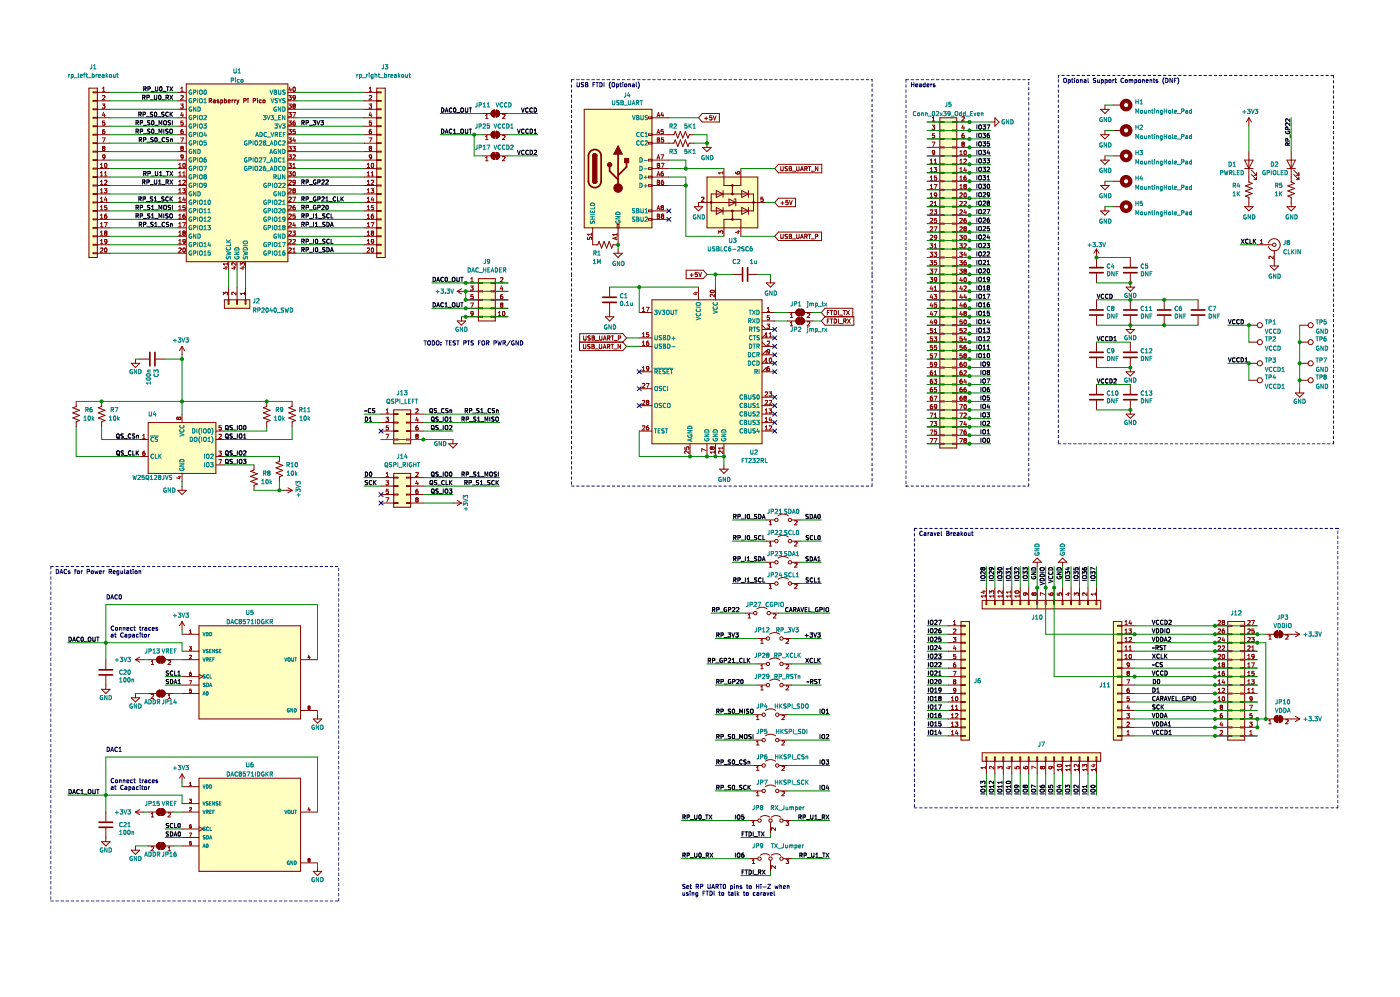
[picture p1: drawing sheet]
<svg xmlns="http://www.w3.org/2000/svg" width="419mm" height="298mm" viewBox="0 0 419 298" stroke-linecap="round" stroke-linejoin="round" font-family="sans-serif">
<path d="M0 1h419.1v297.5h-419.1z" fill-rule="evenodd" fill="#fff" stroke="#fff" stroke-width=".3"/>
<g fill="#840000" stroke="#840000" stroke-width=".3">
<path d="M185 43.6l1.3 2.6h-2.5z"/>
<path d="M147.8 33.5h1v1h-1z" fill-rule="evenodd"/>
<path d="M147.3 33.3l.7-.3v2a1.01 1.01 0 0 1-.9-.6 1.01 1.01 0 0 1 .2-1.1z" fill-rule="evenodd"/>
<path d="M148.5 33a1.01 1.01 0 0 1 1 1 1.01 1.01 0 0 1-1 1z" fill-rule="evenodd"/>
<path d="M147.8 46.2h1v1h-1z" fill-rule="evenodd"/>
<path d="M147.3 45.9l.7-.3v2.1a1.01 1.01 0 0 1-.9-.7 1.01 1.01 0 0 1 .2-1.1z" fill-rule="evenodd"/>
<path d="M148.5 45.6a1.01 1.01 0 0 1 1 1.1 1.01 1.01 0 0 1-1 1z" fill-rule="evenodd"/>
<path d="M147.8 39.8h1v1h-1z" fill-rule="evenodd"/>
<path d="M147.3 39.6l.7-.3v2a1.01 1.01 0 0 1-.9-.6 1.01 1.01 0 0 1 .2-1.1z" fill-rule="evenodd"/>
<path d="M148.5 39.3a1.01 1.01 0 0 1 1 1 1.01 1.01 0 0 1-1 1z" fill-rule="evenodd"/>
<path d="M382.2 214.7h1v1h-1z" fill-rule="evenodd"/>
<path d="M381.8 214.5l.7-.3v2a1.01 1.01 0 0 1-1-.6 1.01 1.01 0 0 1 .3-1.1z" fill-rule="evenodd"/>
<path d="M383 214.2a1.01 1.01 0 0 1 1 1 1.01 1.01 0 0 1-1 1z" fill-rule="evenodd"/>
<path d="M382.2 189.4h1v1h-1z" fill-rule="evenodd"/>
<path d="M381.8 189.2l.7-.3v2a1.01 1.01 0 0 1-1-.6 1.01 1.01 0 0 1 .3-1.1z" fill-rule="evenodd"/>
<path d="M383 188.9a1.01 1.01 0 0 1 1 1 1.01 1.01 0 0 1-1 1z" fill-rule="evenodd"/>
<path d="M239 95.6h1v1h-1z" fill-rule="evenodd"/>
<path d="M238.6 95.4l.7-.3v2a1.01 1.01 0 0 1-1-.6 1.01 1.01 0 0 1 .3-1.1z" fill-rule="evenodd"/>
<path d="M239.8 95.1a1.01 1.01 0 0 1 1 1 1.01 1.01 0 0 1-1 1z" fill-rule="evenodd"/>
<path d="M239 93h1v1.1h-1z" fill-rule="evenodd"/>
<path d="M238.6 92.8l.7-.3v2.1a1.01 1.01 0 0 1-1-.7 1.01 1.01 0 0 1 .3-1.1z" fill-rule="evenodd"/>
<path d="M239.8 92.5a1.01 1.01 0 0 1 1 1.1 1.01 1.01 0 0 1-1 1z" fill-rule="evenodd"/>
<path d="M47.7 242.6h1v1h-1z" fill-rule="evenodd"/>
<path d="M47.2 242.4l.7-.3v2a1.01 1.01 0 0 1-.9-.6 1.01 1.01 0 0 1 .2-1.1z" fill-rule="evenodd"/>
<path d="M48.4 242.1a1.01 1.01 0 0 1 1 1 1.01 1.01 0 0 1-1 1z" fill-rule="evenodd"/>
<path d="M47.7 252.7h1v1h-1z" fill-rule="evenodd"/>
<path d="M48.4 252.2a1.01 1.01 0 0 1 1 1 1.01 1.01 0 0 1-1 1z" fill-rule="evenodd"/>
<path d="M47.2 252.5l.7-.3v2a1.01 1.01 0 0 1-.9-.6 1.01 1.01 0 0 1 .2-1.1z" fill-rule="evenodd"/>
<path d="M47.7 207.1h1v1h-1z" fill-rule="evenodd"/>
<path d="M48.4 206.6a1.01 1.01 0 0 1 1 1 1.01 1.01 0 0 1-1 1z" fill-rule="evenodd"/>
<path d="M47.2 206.9l.7-.3v2a1.01 1.01 0 0 1-.9-.6 1.01 1.01 0 0 1 .2-1.1z" fill-rule="evenodd"/>
<path d="M47.7 197h1v1h-1z" fill-rule="evenodd"/>
<path d="M47.2 196.8l.7-.3v2a1.01 1.01 0 0 1-.9-.6 1.01 1.01 0 0 1 .2-1.1z" fill-rule="evenodd"/>
<path d="M48.4 196.5a1.01 1.01 0 0 1 1 1 1.01 1.01 0 0 1-1 1z" fill-rule="evenodd"/>
<path d="M177.4 54.3h1.3a.63 .63 0 0 1-.6 .6 .63 .63 0 0 1-.7-.6z" fill-rule="evenodd"/>
<path d="M177.4 46.7h1.3v7.6h-1.3z" fill-rule="evenodd"/>
<path d="M177.6 46.2l.7-.1 .4 .6h-1.3z" fill-rule="evenodd"/>
<path d="M186.9 47.4h1.3v1.3h-1.3z" fill-rule="evenodd"/>
<circle cx="219.2" cy="55.5" r=".25"/>
<circle cx="219.2" cy="58.1" r=".25"/>
<circle cx="212.9" cy="60.6" r=".25"/>
<circle cx="225.6" cy="60.6" r=".25"/>
<circle cx="219.2" cy="63.1" r=".25"/>
<circle cx="219.2" cy="65.7" r=".25"/>
<circle cx="182.5" cy="49.3" r=".63"/>
<circle cx="185" cy="56.3" r="1.27"/>
</g>
<g fill="none" stroke="#840000" stroke-width=".3">
<path d="M26.6 26.4h2.5v50.7h-2.5zM29.1 37.7h-1.2v.2h1.2M29.1 35.1h-1.2v.3h1.2M29.1 32.6h-1.2v.2h1.2M29.1 30.1h-1.2v.2h1.2M29.1 27.5h-1.2v.3h1.2M29.1 27.7h3.9M29.1 30.2h3.9M29.1 32.7h3.9M29.1 35.3h3.9M29.1 37.8h3.9M30.6 31.1h.8l-.4 .5 .4 .1v.6h-.8"/>
<path d="M30.7 27.3h.7M30.7 28.7l.5-.1 .2 .4-.8 .9h.8M30.7 26.4l.3-.3v1.2M31 33.6l-.3 .9h.8M31.3 38.7l-.6 .3v.8l.2 .2 .5-.1-.1-.6-.4-.1-.2 .3M31.3 34.1v.8M31.4 36.2h-.7v.6h.6l.1 .6h-.7M53.2 27.7h2.6M53.2 30.2h2.6M53.2 32.7h2.6M53.2 35.3h2.6M53.2 37.8h2.6"/>
<path d="M54.1 31.1h.8l-.5 .5 .4 .1v.6h-.7M54.1 26.4l.4-.3v1.2M54.1 27.3h.8M54.1 28.7l.5-.1 .3 .4-.8 .9h.8M54.4 33.6l-.3 .9h.8M54.7 38.7l-.5 .3-.1 .8 .3 .2 .4-.1-.1-.6-.3-.1-.3 .3M54.7 34.1v.8M54.8 36.2h-.6l-.1 .6h.6l.1 .6h-.7M55.8 25.1h30.4v53.2h-30.4zM62.6 30.2l.6-.1 .1-.5-.7-.1v1.3M62.9 30.2l.5 .6M63.9 30h.5l.1 .8"/>
<path d="M64.5 30.2l-.7 .3 .2 .3 .5-.1M65.5 30l-.5 .1 .5 .3v.3h-.5M66.1 30l.3-.1 .3 .3-.1 .5h-.5M66.1 29.9v1.3M67.2 30l.4-.1 .2 .3-.1 .5h-.5M67.2 29.5v1.3M68.3 30.3l.6-.1v-.2l-.6 .1 .1 .6h.5M69.5 29.9v.9M69.8 29.9l-.3 .3M70.2 29.9v.9M70.6 29.9l-.4 .3M70.9 29.9l.3 .9"/>
<path d="M71.2 30.8l-.3 .4M71.5 29.9l-.3 .9M73 30.2l.6-.1v-.5l-.6-.1v1.3M74.2 29.5v.1M74.2 29.9v.9M75.8 30.2l.6-.1 .1-.5-.7-.1v1.3M77.1 29.5v.1M77.1 29.9v.9M78.2 30l-.4-.1-.2 .3 .1 .5h.5M78.8 30h.5l-.1 .7-.4-.1zM86.2 27.7h2.5M86.2 30.2h2.5"/>
<path d="M86.2 32.7h2.5M86.2 35.3h2.5M86.2 37.8h2.5M86.4 28.6h.8l-.4 .5 .3 .1v.6M86.4 29.8h.7M86.4 31.1h.8l-.4 .5 .3 .1v.6h-.7M86.4 36.2h.8l-.4 .5 .3 .1v.6h-.7M86.4 38.7h.8l-.4 .5 .3 .1v.6h-.7M86.4 33.7h.8l-.4 .5 .3 .1v.5h-.7M86.8 26l-.3 .9h.8M87.1 26.5v.8M87.1 29.8h.1"/>
<path d="M87.6 33.7h.9l-.6 1.2M87.8 26.2l.2-.1a.62 .62 0 0 1 .4 .6 .62 .62 0 0 1-.5 .6l-.2-.4zM87.9 31.7l-.2-.3 .2-.3 .5 .3-.2 .3M87.9 31.7h.3M87.9 31.7l-.2 .2 .2 .5 .5-.2-.2-.5M88.3 36.2l-.6 .3v.7l.2 .3 .4-.1v-.6l-.4-.1-.2 .2M88.3 38.7h-.6v.6h.6v.6h-.6M88.4 29.1l-.2 .3-.4-.1-.1-.6 .5-.1 .2 .2-.1 .8-.5 .3M109 27.7h3.8M109 30.2h3.8M109 32.7h3.8M109 35.3h3.8"/>
<path d="M109 37.8h3.8M110.5 31.1h.8l-.5 .5 .4 .1v.6h-.7M110.5 27.3h.8M110.5 26.4l.4-.3v1.2M110.5 28.7l.5-.1 .3 .4-.8 .9h.8M110.8 33.6l-.3 .9h.8M111.1 34.1v.8M111.1 38.7l-.5 .3-.1 .8 .3 .2 .4-.1-.1-.6-.3-.1-.3 .3M111.2 36.2h-.6l-.1 .6h.6l.1 .6h-.7M112.8 26.4h2.5v50.7h-2.5zM112.8 27.5h1.3v.3h-1.3M112.8 30.1h1.3v.2h-1.3"/>
<path d="M112.8 32.6h1.3v.2h-1.3M112.8 35.1h1.3v.3h-1.3M112.8 37.7h1.3v.2h-1.3M144.5 34h2.5M145.4 35.4h.7M145.4 34.5l.3-.3v1.2M147.3 33.3l.7-.3v2a1.01 1.01 0 0 1-.9-.6 1.01 1.01 0 0 1 .2-1.1zM147.3 39.6l.7-.3v2a1.01 1.01 0 0 1-.9-.6 1.01 1.01 0 0 1 .2-1.1zM148.5 33a1.01 1.01 0 0 1 1 1 1.01 1.01 0 0 1-1 1zM148.5 39.3a1.01 1.01 0 0 1 1 1 1.01 1.01 0 0 1-1 1zM149.5 34h2.6M150.4 34.3l.5-.1 .3 .3-.8 .9h.8"/>
<path d="M174.9 32.7h20.3v35.5h-20.3zM195.2 35h-1v.5h1M195.2 35.3h5M196.7 34.9l.4-1.2 .4 1.2M196.8 34.6h.6M196.8 39.6h.6M198.2 33.6l-.3 .9h.8M198.5 34.1v.8M198.5 38.7h-.6v.6h.6v.6h-.6M210.2 34h5.1v2.5h-5.1l-1.1-1.2zM210.9 35.4h1M211.4 35v.9"/>
<path d="M213.1 34.7h-.6l-.1 .6 .6-.1 .1 .6h-.7M213.5 34.7l.4 1.2 .5-1.2M277.5 39.1h3.8M277.5 36.5h3.8M279 37.5h.8l-.4 .5 .3 .1v.5h-.7M279.1 36.2h.7M279.1 35.3l.3-.4v1.3M281.3 35.3h5.1v98.8h-5.1zM281.3 36.4h1.3v.2h-1.3M281.3 38.9h1.3v.3h-1.3M286.4 36.4h-1.3v.2h1.3M286.4 38.9h-1.3v.3h1.3"/>
<path d="M286.4 39.1h3.8M286.4 36.5h3.8M288 35.1l.4-.2 .3 .4-.8 .9h.8M288.3 37.4l-.3 .9h.7M288.6 37.9v.8M296.6 36.5h1.2M297.8 35.3l1.3 1.2-1.3 1.3zM329.5 32.7h2.5l-1.2 1.3zM330.8 31.5v1.2M330.8 39.1v1.2M333.3 31.5h2.5M333.3 39.1h2.5"/>
<path d="M373.9 35.3v2.5M373.9 35.3l-.8 1.2M373.9 35.3l.7 1.2M29.1 40.3h3.9M29.1 40.2h-1.2v.3h1.2M29.1 57.9h-1.2v.3h1.2M29.1 55.4h-1.2v.3h1.2M29.1 52.9h-1.2v.2h1.2M29.1 50.3h-1.2v.3h1.2M29.1 47.8h-1.2v.3h1.2M29.1 45.3h-1.2v.2h1.2M29.1 42.7h-1.2v.3h1.2"/>
<path d="M29.1 50.5h3.9M29.1 53h3.9M29.1 55.5h3.9M29.1 58.1h3.9M29.1 42.9h3.9M29.1 45.4h3.9M29.1 47.9h3.9M30.1 50.1h.7M30.1 52.7h.7M30.1 55.2h.7M30.1 57.8h.7M30.1 49.2l.3-.3v1.2"/>
<path d="M30.1 51.8l.3-.4v1.3M30.1 54.3l.3-.3v1.2M30.1 56.8l.3-.3v1.3M30.1 59.4l.3-.4v1.3M30.6 41.3h.9l-.6 1.2M30.7 44.1l.2-.3 .5 .3M30.7 44.1h.1M30.7 44.1l.2 .3M30.9 44.4h.3M30.9 44.4l-.2 .2 .2 .5 .5-.3-.2-.4M31.2 56.5h.8l-.4 .5 .4 .1v.5h-.8M31.3 52.7h.7"/>
<path d="M31.3 54.1l.5-.1 .2 .3-.8 .9h.8M31.3 51.8l.4-.4v1.3M31.4 49l.2-.1a.62 .62 0 0 1 .4 .6 .62 .62 0 0 1-.5 .6l-.2-.4zM31.4 46.9l-.2 .2h-.4l-.1-.6 .5-.2 .2 .3v.7l-.6 .3M31.4 44.1h.1M31.4 44.1l-.2 .3M31.6 59l-.3 .9h.8M31.9 59.4v.9M53.2 40.3h2.6M53.2 50.5h2.6M53.2 53h2.6M53.2 55.5h2.6"/>
<path d="M53.2 58.1h2.6M53.2 42.9h2.6M53.2 45.4h2.6M53.2 47.9h2.6M53.5 50.1h.8M53.5 52.7h.8M53.5 55.2h.8M53.5 57.8h.8M53.5 49.2l.4-.3v1.2M53.5 51.8l.4-.4v1.3M53.5 54.3l.4-.3v1.2M53.5 56.8l.4-.3v1.3"/>
<path d="M53.5 59.4l.4-.4v1.3M54.1 41.3h.8l-.5 1.2M54.1 44.1l.3 .3M54.1 44.1l.3-.3 .5 .3M54.1 44.1h.1M54.4 44.4l-.3 .2 .3 .5 .5-.3-.3-.4M54.4 44.4h.2M54.7 56.5h.8l-.5 .5 .4 .1v.5h-.7M54.7 52.7h.8M54.7 54.1l.5-.1 .3 .3-.8 .9h.8M54.7 51.8l.4-.4v1.3M54.9 46.9l-.3 .2h-.3l-.1-.6 .4-.2 .3 .3-.1 .7-.5 .3"/>
<path d="M54.9 49l.1-.1a.62 .62 0 0 1 .5 .6 .62 .62 0 0 1-.6 .6l-.2-.4zM54.9 44.1h.1M54.9 44.1l-.3 .3M55 59l-.3 .9h.8M55.3 59.4v.9M86.2 40.3h2.5M86.2 50.5h2.5M86.2 53h2.5M86.2 55.5h2.5M86.2 58.1h2.5M86.2 42.9h2.5M86.2 45.4h2.5"/>
<path d="M86.2 47.9h2.5M86.4 46.3h.8l-.4 .5 .3 .1M86.4 41.3h.8l-.4 .5 .3 .1v.5h-.7M86.4 48.9h.8l-.4 .5 .3 .1v.5h-.7M86.4 51.4h.8l-.4 .5 .3 .1v.6h-.7M86.4 43.8h.8l-.4 .5 .3 .1M86.4 47.5l.7 .1M86.5 59.1l.5-.1 .2 .4-.8 .9h.8M86.5 54.1l.5-.1 .2 .3-.8 .9h.8M86.5 56.5h.6M86.5 56.5v.1M87.1 56.5v.1"/>
<path d="M87.1 46.9v.1M87.1 44.4h.1M87.1 56.6v.4l-.7 .8h.8M87.1 44.4v.6h-.7M87.1 47v.5M87.1 47.5v.1M87.6 43.8h.8l-.4 .5 .3 .1v.6h-.7M87.6 59h.9l-.6 1.3M87.7 50.1h.7M87.7 46.5l.5-.2 .2 .4-.8 .9h.8M87.7 49.2l.3-.3v1.2M87.8 51.5l.2-.1a.62 .62 0 0 1 .4 .7 .62 .62 0 0 1-.5 .5l-.2-.4z"/>
<path d="M87.9 57l-.2 .3 .2 .5 .5-.3-.2-.5M87.9 57l-.2-.2 .2-.3 .5 .2-.2 .3M87.9 57h.3M88 41.2l-.3 .9h.8M88.3 41.7v.8M88.4 54.5l-.2 .2h-.4l-.1-.6 .5-.1 .2 .2-.1 .7-.5 .3M109 40.3h3.8M109 50.5h3.8M109 53h3.8M109 55.5h3.8M109 58.1h3.8M109 42.9h3.8"/>
<path d="M109 45.4h3.8M109 47.9h3.8M109.9 50.1h.7M109.9 49.2l.4-.3v1.2M109.9 51.8l.4-.4v1.3M109.9 54.3l.4-.3v1.2M109.9 56.8l.4-.3v1.3M109.9 59.4l.4-.4v1.3M109.9 52.7h.7M109.9 55.2h.7M109.9 57.8h.7M110.5 41.3h.8l-.5 1.2"/>
<path d="M110.5 44.1h.1M110.5 44.1l.3 .3M110.5 44.1l.3-.3 .5 .3M110.8 44.4l-.3 .2 .3 .5 .5-.3-.3-.4M110.8 44.4h.2M111.1 56.5h.8l-.5 .5 .4 .1v.5h-.7M111.1 54.1l.5-.1 .3 .3-.8 .9h.8M111.1 52.7h.8M111.1 51.8l.4-.4v1.3M111.3 46.9l-.3 .2h-.4v-.6l.4-.2 .3 .3-.1 .7-.6 .3M111.3 49l.1-.1a.62 .62 0 0 1 .5 .6 .62 .62 0 0 1-.6 .6l-.2-.4zM111.3 44.1h.1"/>
<path d="M111.3 44.1l-.3 .3M111.4 59l-.3 .9h.8M111.7 59.4v.9M112.8 40.2h1.3v.3h-1.3M112.8 42.7h1.3v.3h-1.3M112.8 45.3h1.3v.2h-1.3M112.8 47.8h1.3v.3h-1.3M112.8 50.3h1.3v.3h-1.3M112.8 52.9h1.3v.2h-1.3M112.8 55.4h1.3v.3h-1.3M112.8 57.9h1.3v.3h-1.3M144.5 46.7h2.5"/>
<path d="M144.5 40.3h2.5M145.4 40.9l.3-.4v1.3M145.4 47.2l.3-.3v1.2M145.4 48.1h.7M145.4 41.8h.7M147.3 45.9l.7-.3v2.1a1.01 1.01 0 0 1-.9-.7 1.01 1.01 0 0 1 .2-1.1zM148.5 45.6a1.01 1.01 0 0 1 1 1.1 1.01 1.01 0 0 1-1 1zM149.5 46.7h2.6M149.5 40.3h2.6M150.4 40.6l.5-.1 .3 .4-.8 .9h.8M150.4 47l.5-.1 .3 .3-.8 .9h.8M177.4 54.3a.63 .63 0 0 0 .7 .6 .63 .63 0 0 0 .6-.6"/>
<path d="M177.4 46.7a.63 .63 0 0 1 .7-.7 .63 .63 0 0 1 .6 .7M195.2 40.3h6.6l.3-1 .8 2 .8-2 .7 2 .8-2 .7 2 .4-1h1.5M195.2 50.5h5M195.2 53h5M195.2 55.5h5M195.2 40.1h-1v.5h1M195.2 42.9h6.6l.3-1.1 .8 2.1 .8-2.1 .7 2.1 .8-2.1 .7 2.1 .4-1h1.5M195.2 47.9h5M195.2 55.3h-1v.5h1M195.2 42.6h-1v.5h1M195.2 47.7h-1v.5h1M195.2 50.2h-1v.5h1"/>
<path d="M195.2 52.7h-1v.6h1M196.7 40l.4-1.3 .4 1.3M196.7 52.7l.4-1.3 .4 1.3M196.7 47.6l.4-1.3 .4 1.3M196.8 54l.6 .2-.2 .4 .3 .4-.3 .2h-.4zM196.8 48.9l.6 .2-.2 .4 .3 .4-.3 .2h-.4zM196.8 41.3l.6 .2-.2 .4 .3 .4-.3 .2h-.4zM196.8 41.9h.4M196.8 54.6h.4M196.8 49.5h.4M196.8 52.3h.6M196.8 47.3h.6"/>
<path d="M197.8 46.3h.9l-.6 1.3M197.9 48.9h.9l-.6 1.2M198.5 51.4l-.6 .3v.7l.2 .3 .4-.1v-.6l-.4-.1-.2 .2M198.6 54l-.6 .3v.7l.2 .2 .4-.1v-.6l-.4-.1-.2 .3M198.6 41.3h-.6v.6l.6-.1v.6h-.6M210 59.1l.5-.1 .2 .4-.7 .9h.7M210.4 44.1h2.5l-1.3 1.3zM211.6 53h15.2v15.2h-15.2zM211.6 42.9v1.2M212.9 58.1h12.7v5h-12.7zM214.4 57.1l2.1 1-2.1 1zM216.4 51.7h-1.3l.4 .4"/>
<path d="M216.4 51.4v.7M216.5 57.1v2M216.7 50.5v5h5.1v-5M218.2 59.6l2.1 1-2.1 1zM219.2 55.5v2.6M219.8 59.6h.5v2M220.2 51.5l.3 .5 .7 .1 .3-.2-.2-.5-.6 .1v.4l.2 .2M222 57.1l2.1 1-2.1 1zM224.1 57.1v2M228.4 59h-.6v.6h.6v.6h-.6M233 59.3h5.2v2.6h-5.2l-1.1-1.3zM233 49.2h13v2.5h-13l-1.1-1.2z"/>
<path d="M233.7 49.9v1l.3 .2 .4-.2v-1M235.7 49.9l-.6 .1a.53 .53 0 0 0 .6 .6l-.1 .5h-.6M235.9 60h-.6l-.1 .6 .6-.1 .1 .6h-.7M236.3 49.9l.6 .2-.2 .4 .3 .4-.3 .2h-.4zM236.3 50.5h.4M236.3 60l.4 1.3 .5-1.3M237.2 51.2h1M238.5 49.9l.1 1.1M238.6 51v.1M239.2 49.9v1l-.2 .2h-.4M239.6 51.1l.5-1.2 .4 1.2M239.8 50.8h.6"/>
<path d="M240.9 50.5h.6l.1-.5-.7-.1v1.2M241.2 50.5l.4 .6M242 49.9h.7M242.4 49.9v1.2M242.8 51.2h1M244.8 49.9v1.2l-.7-1.2v1.2M277.5 46.7h3.8M277.5 54.3h3.8M277.5 49.2h3.8M277.5 51.7h3.8M277.5 56.8h3.8M277.5 59.3h3.8"/>
<path d="M277.5 41.6h3.8M277.5 44.1h3.8M278.5 48.9h.7M278.5 54h.7M278.5 56.5h.7M278.5 59h.7M278.5 51.4h.7M278.5 58.1l.3-.3v1.2M278.5 48l.3-.4v1.3M278.5 50.5l.3-.4v1.3M278.5 53l.3-.3v1.3M278.5 55.6l.3-.4v1.3"/>
<path d="M279 42.5h.9l-.6 1.3M279.6 46.3h-.4M279.6 50.1h.8l-.4 .5 .3 .2v.5h-.7M279.6 55.2h.9l-.6 1.3M279.6 46.2v.1M279.7 48.9h.7M279.7 48l.3-.4v1.3M279.7 40h-.6v.6h.6v.6h-.6M279.8 45.6l-.2 .3-.4-.1-.1-.6 .5-.1 .2 .2-.2 .9M280.3 52.7h-.6v.6l.6-.1v.6h-.6M280.4 58.3l-.2 .2h-.4l-.1-.6 .5-.1 .2 .2-.1 .7-.5 .3M281.3 56.7h1.3v.2h-1.3"/>
<path d="M281.3 51.6h1.3v.3h-1.3M281.3 41.5h1.3v.2h-1.3M281.3 44h1.3v.3h-1.3M281.3 46.5h1.3v.3h-1.3M281.3 49.1h1.3v.2h-1.3M281.3 54.1h1.3v.3h-1.3M281.3 59.2h1.3v.3h-1.3M286.4 46.7h3.8M286.4 56.7h-1.3v.2h1.3M286.4 51.6h-1.3v.3h1.3M286.4 54.3h3.8M286.4 59.2h-1.3v.3h1.3"/>
<path d="M286.4 54.1h-1.3v.3h1.3M286.4 49.1h-1.3v.2h1.3M286.4 46.5h-1.3v.3h1.3M286.4 44h-1.3v.3h1.3M286.4 41.5h-1.3v.2h1.3M286.4 49.2h3.8M286.4 51.7h3.8M286.4 56.8h3.8M286.4 59.3h3.8M286.4 41.6h3.8M286.4 44.1h3.8M287.3 48.9h.8"/>
<path d="M287.3 54h.8M287.3 56.5h.8M287.3 46.3h.8M287.3 51.4h.8M287.3 45.4l.4-.3v1.2M287.3 48l.4-.4v1.3M287.3 50.5l.4-.4v1.3M287.3 53l.4-.3v1.3M287.3 55.6l.4-.4v1.3M287.4 57.8h.6M287.4 57.8l-.1 .1M288 57.8v.1"/>
<path d="M288 57.9v.4l-.7 .7h.8M288.2 43.1l-.2 .2 .2 .5 .4-.1v-.5M288.2 43.1l-.2-.3 .2-.3 .5 .3-.3 .3M288.2 43.1h.2M288.4 43.1h.2M288.6 40l-.6 .3v.7l.2 .3 .4-.1v-.6l-.4-.1-.2 .2M288.6 47.7l.4-.1 .3 .4-.8 .9h.8M288.6 43.1v.1M288.7 45.2l.2-.1a.62 .62 0 0 1 .4 .6 .62 .62 0 0 1-.6 .6l-.1-.4zM288.7 57.9l.2-.1a.62 .62 0 0 1 .4 .6 .62 .62 0 0 1-.6 .6l-.1-.5zM288.8 55.8l-.2 .2 .2 .5 .5-.3-.3-.4M288.8 55.8l-.2-.3 .2-.3 .5 .3-.3 .3"/>
<path d="M288.8 55.8h.2M288.9 50.1l-.3 .9h.7M289.2 52.7l-.6 .3v.7l.2 .3 .4-.2v-.6h-.4l-.2 .2M289.2 50.6v.8M329.5 40.3h2.5l-1.2 1.3zM329.5 55.5h2.5l-1.2 1.3zM329.5 47.9h2.5l-1.2 1.3zM330.8 46.7v1.2M330.8 54.3v1.2M333.3 46.7h2.5M333.3 54.3h2.5M372.6 50.5h2.5"/>
<path d="M372.6 47.9h2.5l-1.2 2.6zM373.9 45.4v9.1l1 .4-2.1 .8 2.1 .7-2.1 .8 2.1 .7-2.1 .8 1.1 .4v2.8M374.6 52.2l1.5 1.6M374.6 51l1.5 1.5M375.4 53.8h.7M375.4 52.5h.7M376.1 51.7v.8M376.1 53v.8M385.3 50.5h2.5M385.3 47.9h2.5l-1.3 2.6zM386.5 45.4v9.1l1 .4-2 .8 2 .7-2 .8 2 .7-2 .8 1 .4v2.8M387.3 52.2l1.5 1.6"/>
<path d="M387.3 51l1.5 1.5M388.1 53.8h.7M388.1 52.5h.7M388.8 51.7v.8M388.8 53v.8M29.1 75.7h-1.2v.2h1.2M29.1 73.1h-1.2v.3h1.2M29.1 70.6h-1.2v.3h1.2M29.1 68.1h-1.2v.2h1.2M29.1 65.5h-1.2v.3h1.2M29.1 63h-1.2v.3h1.2M29.1 60.5h-1.2v.2h1.2"/>
<path d="M29.1 60.6h3.9M29.1 63.1h3.9M29.1 65.7h3.9M29.1 68.2h3.9M29.1 70.7h3.9M29.1 73.3h3.9M29.1 75.8h3.9M30.1 60.3h.7M30.1 62.8h.7M30.1 65.4h.7M30.1 67.9h.7M30.1 70.4h.7"/>
<path d="M30.1 73h.7M30.1 74.3l.5-.1 .2 .4-.8 .9h.8M30.1 61.9l.3-.3v1.2M30.1 64.5l.3-.4v1.3M30.1 67l.3-.4v1.3M30.1 69.5l.3-.3v1.2M30.1 72.1l.3-.4v1.3M31.2 66.6h.9l-.6 1.3M31.4 74.3l.2-.1a.62 .62 0 0 1 .4 .7 .62 .62 0 0 1-.5 .5l-.2-.4zM31.5 69.7l-.2 .2 .2 .5 .5-.2-.2-.5M31.5 69.7l-.2-.2 .2-.3 .5 .2-.2 .3M31.5 69.7h.3"/>
<path d="M31.9 64.1l-.5 .3-.1 .7 .2 .3 .5-.2-.1-.6h-.4l-.2 .2M32 61.6h-.6l-.1 .6 .6-.1 .1 .6h-.7M32 72.2l-.2 .3-.4-.1v-.6l.4-.1 .2 .2v.8l-.6 .3M53.2 60.6h2.6M53.2 63.1h2.6M53.2 65.7h2.6M53.2 68.2h2.6M53.2 70.7h2.6M53.2 73.3h2.6M53.2 75.8h2.6M53.5 60.3h.8M53.5 62.8h.8"/>
<path d="M53.5 65.4h.8M53.5 67.9h.8M53.5 70.4h.8M53.5 73h.8M53.5 74.3l.5-.1 .3 .4-.8 .9h.8M53.5 61.9l.4-.3v1.2M53.5 64.5l.4-.4v1.3M53.5 67l.4-.4v1.3M53.5 69.5l.4-.3v1.2M53.5 72.1l.4-.4v1.3M54.7 66.6h.8l-.5 1.3M54.9 74.3a.55 .55 0 0 1 .6 .6 .55 .55 0 0 1-.6 .5z"/>
<path d="M55 69.7l-.3 .2 .3 .5 .5-.2-.3-.5M55 69.7l-.3-.2 .3-.3 .5 .2-.3 .3M55 69.7h.2M55.3 74.3h.1M55.3 64.1l-.5 .3-.1 .7 .3 .3 .4-.2-.1-.6h-.3l-.3 .2M55.4 61.6h-.6l-.1 .6 .6-.1 .1 .6h-.7M55.5 72.2l-.3 .3-.3-.1-.1-.6 .4-.1 .3 .2-.1 .8-.5 .3M67.3 80h.8M67.7 79.8v.8l-.9-.3M68.1 78.6v.8M68.1 79h-1.2l.3 .4M68.4 78.3v2.6"/>
<path d="M69.8 80h.9M70.2 79.8v.8l-.9-.3M70.7 78.6v.8l-.9-.8-.4 .3 .1 .5M71 78.3v2.6M71.9 79.4v-.8l.5 .5 .1-.4h.6v.7M72.3 80h.9M72.8 79.8v.8l-.9-.3M73.5 78.3v2.6M86.2 60.6h2.5M86.2 63.1h2.5M86.2 65.7h2.5M86.2 68.2h2.5"/>
<path d="M86.2 70.7h2.5M86.2 73.3h2.5M86.2 75.8h2.5M86.5 61.7l.5-.1 .2 .3-.8 .9h.8M86.5 64.2l.5-.1 .2 .4-.8 .9h.8M86.5 66.7l.5-.1 .2 .4-.8 .9h.8M86.5 69.3l.5-.1 .2 .3-.8 .9h.8M86.5 71.8l.5-.1 .2 .4-.8 .9h.8M86.5 74.3h.6M86.5 74.3h.1M87.1 74.3h.1M87.1 74.3v.5l-.7 .7h.8"/>
<path d="M87.6 69.2h.8l-.4 .4 .3 .2v.5h-.7M87.7 71.8l.5-.1 .2 .4-.8 .9h.8M87.7 75.5h.7M87.7 74.6l.3-.4v1.3M87.7 65.2v.1M87.7 64.6h.5l.2 .2-.1 .5h-.6M87.7 64.6v.1M88 66.6l-.3 .9h.8M88.3 61.6l-.6 .3v.7l.2 .2 .4-.1v-.6l-.4-.1-.2 .3M88.3 67v.9M88.3 64.1h-.6v.6M109 60.6h3.8"/>
<path d="M109 63.1h3.8M109 65.7h3.8M109 68.2h3.8M109 70.7h3.8M109 73.3h3.8M109 75.8h3.8M109.9 74.3l.5-.1 .2 .4-.7 .9h.7M109.9 61.9l.4-.3v1.2M109.9 64.5l.4-.4v1.3M109.9 67l.4-.4v1.3M109.9 69.5l.4-.3v1.2M109.9 72.1l.4-.4v1.3"/>
<path d="M109.9 60.3h.7M109.9 62.8h.7M109.9 65.4h.7M109.9 67.9h.7M109.9 70.4h.7M109.9 73h.7M111.1 66.6h.8l-.5 1.3M111.3 74.3l.1-.1a.62 .62 0 0 1 .5 .7 .62 .62 0 0 1-.6 .5l-.2-.4zM111.3 74.3h.1M111.4 69.7l-.3-.2 .3-.3 .5 .2-.3 .3M111.4 69.7l-.3 .2 .3 .5 .5-.2-.3-.5M111.4 69.7h.2"/>
<path d="M111.7 64.1l-.5 .3-.1 .7 .3 .3 .4-.2-.1-.6h-.3l-.3 .2M111.8 61.6h-.6l-.1 .6 .6-.1 .1 .6h-.7M111.9 72.2l-.3 .3-.3-.1-.1-.6 .4-.1 .3 .2-.1 .8-.5 .3M112.8 75.7h1.3v.2h-1.3M112.8 60.5h1.3v.2h-1.3M112.8 63h1.3v.3h-1.3M112.8 65.5h1.3v.3h-1.3M112.8 68.1h1.3v.2h-1.3M112.8 70.6h1.3v.3h-1.3M112.8 73.1h1.3v.3h-1.3M175.9 71l.1 .6a.53 .53 0 0 0 .6-.6l.4 .1v.6M177.1 69.8v.7"/>
<path d="M177.1 70.1h-1.3l.4 .4M177.4 68.2v5.1h1.5l.4-1 .8 2 .7-2 .8 2 .8-2 .7 2 .4-1h1.5v-5.1M183.8 75.8h2.5l-1.3 1.3zM184.4 71v.6M184.7 70.9l-1.3 .4 1.3 .5M184.7 69.8v.8M184.7 70.2h-1.3l.4 .4M184.8 68.2v-1h.5v1M185 74.5v1.3M195.2 63.1h5M195.2 65.7h5M195.2 65.4h-1v.5h1"/>
<path d="M195.2 62.9h-1v.5h1M196.7 62.8l.4-1.2 .4 1.2M196.8 64.1l.6 .2-.2 .4 .3 .4-.3 .3h-.4zM196.8 64.7h.4M196.8 62.5h.6M198 64.3l.2-.2 .5 .2M198 64.3v.1M198 64.4l.2 .2M198.1 62.1l-.2 .2 .2 .5 .5-.2-.2-.5M198.1 62.1l-.2-.2 .2-.3 .5 .2-.2 .3M198.1 62.1h.3M198.2 64.6l-.2 .3 .2 .5 .5-.3-.2-.5"/>
<path d="M198.2 64.6h.3M198.7 64.3v.1M198.7 64.4l-.2 .2M207.8 61.9h2.6l-1.3 1.2zM214.4 62.1l2.1 1-2.1 1.1zM215.1 69.9v-.8l.5 .4 .1-.3h.6v.7M216.5 62.1v2.1M216.7 70.7v-5h5.1v5M219.2 63.1v2.6M220.6 69.2h.9M221 69.1v.7l-.9-.3M222 62.1l2.1 1-2.1 1.1z"/>
<path d="M224.1 62.1v2.1M229.4 60.6h-20.3v1.3M233 69.5h12.9v2.5h-12.9l-1.1-1.3zM233.7 70.1v1.1l.3 .2 .4-.2v-1.1M233.7 60.8h1M234.2 60.3v1M235.7 70.2l-.6 .1a.53 .53 0 0 0 .6 .6l-.1 .4h-.6M236.3 70.1l.6 .3-.2 .3 .3 .5-.3 .2h-.4zM236.3 70.7h.4M237.2 71.5h1M238.5 70.1v1.1l.2 .2 .5-.2v-1.1M239.6 71.4l.5-1.3 .4 1.3"/>
<path d="M239.8 71h.6M240.9 70.8l.6-.1 .1-.4-.7-.2v1.3M241.2 70.8l.4 .6M242 70.1h.7M242.4 70.1v1.3M242.8 71.5h1M244.1 70.8l.6-.1 .1-.4-.7-.2v1.3M277.5 77.1h3.8M277.5 61.9h3.8M277.5 79.6h3.8M277.5 64.4h3.8M277.5 66.9h3.8"/>
<path d="M277.5 69.5h3.8M277.5 72h3.8M277.5 74.5h3.8M278.4 75.5h.8l-.4 .5 .3 .1v.5h-.7M278.4 73h.8l-.4 .4 .3 .2v.5h-.7M278.4 78h.8l-.4 .5 .3 .1v.6h-.7M278.5 60.4l.5-.1 .2 .4-.8 .9h.8M278.5 62.9l.5-.1 .2 .4-.8 .9h.8M278.5 65.5l.5-.1 .2 .3-.8 .9h.8M278.5 68l.5-.1 .2 .4-.8 .9h.8M278.5 70.5l.5-.1 .2 .4-.8 .9h.8M279.6 75.5h.8l-.4 .5 .3 .1v.5h-.7"/>
<path d="M279.6 62.8h.8l-.4 .5 .3 .1v.6h-.7M279.6 67.9h.9l-.6 1.3M279.7 61.6h.7M279.7 74.2h.7M279.7 60.7l.3-.4v1.3M279.7 73.3l.3-.3v1.2M280.3 65.4h-.6v.6l.6-.1v.6h-.6M280.3 78h-.6v.6h.6v.6h-.6M280.4 71l-.2 .2h-.4l-.1-.7 .5-.1 .2 .3-.1 .7-.5 .3M281.3 61.7h1.3v.3h-1.3M281.3 64.3h1.3v.2h-1.3M281.3 66.8h1.3v.3h-1.3"/>
<path d="M281.3 69.3h1.3v.3h-1.3M281.3 71.9h1.3v.2h-1.3M281.3 74.4h1.3v.3h-1.3M281.3 77h1.3v.2h-1.3M281.3 79.5h1.3v.2h-1.3M286.4 77.1h3.8M286.4 61.9h3.8M286.4 79.6h3.8M286.4 79.5h-1.3v.2h1.3M286.4 77h-1.3v.2h1.3M286.4 74.4h-1.3v.3h1.3M286.4 71.9h-1.3v.2h1.3"/>
<path d="M286.4 69.3h-1.3v.3h1.3M286.4 66.8h-1.3v.3h1.3M286.4 64.3h-1.3v.2h1.3M286.4 61.7h-1.3v.3h1.3M286.4 64.4h3.8M286.4 66.9h3.8M286.4 69.5h3.8M286.4 72h3.8M286.4 74.5h3.8M287.3 75.5h.8l-.5 .5 .4 .1v.5h-.7M287.3 73h.8l-.5 .4 .4 .2v.5h-.7M287.3 70.4h.8l-.5 .5 .4 .1v.6h-.7"/>
<path d="M287.3 78h.8l-.5 .5 .4 .1v.6h-.7M287.3 60.4l.5-.1 .3 .4-.8 .9h.8M287.3 62.9l.5-.1 .3 .4-.8 .9h.8M287.3 65.5l.5-.1 .3 .3-.8 .9h.8M287.3 68l.5-.1 .3 .4-.8 .9h.8M288.6 60.4l.4-.1 .3 .4-.8 .9h.8M288.6 65.9l.6 .1v.6l-.6-.1zM288.6 73.1l.4-.1 .3 .3-.8 .9h.8M288.6 66v.1M288.7 70.5l.2-.1a.62 .62 0 0 1 .4 .7 .62 .62 0 0 1-.6 .5l-.1-.4zM288.8 68.4l-.2-.2 .2-.3 .5 .2-.3 .3M288.8 68.4l-.2 .3 .2 .5 .5-.3-.3-.5"/>
<path d="M288.8 68.4h.2M288.9 62.8l-.3 .9h.7M288.9 75.4l-.3 .9h.7M289.2 65.4h-.4l-.2 .5M289.2 78l-.6 .3v.8l.2 .2 .4-.1v-.6l-.4-.1-.2 .3M289.2 63.2v.9M289.2 75.9v.9M328.2 74.5v5.4M328.2 74.5l-.7 1.3M328.2 74.5l.8 1.3M329.5 63.1h2.5l-1.2 1.3zM330.8 61.9v1.2"/>
<path d="M333.3 61.9h2.5M338.4 77.1v2.8M372.6 61.9h2.5l-1.2 1.2zM376.4 73.3h4.6M377.3 73h.7M377.3 72.1l.4-.4v1.3M379.7 72.8a1.81 1.81 0 0 1 2.8-1 1.81 1.81 0 0 1 0 2.9 1.81 1.81 0 0 1-2.8-.9M380.2 79.6h2.5l-1.2 1.3zM381.1 76.7v.8l-.9-.8-.3 .3 .1 .4M381.5 75v4.6M385.3 61.9h2.5l-1.3 1.2zM67.2 89.8h7.6v2.5h-7.6z"/>
<path d="M68.1 88.2l-.1-.7h-.5l-.2 .4-.4-.4v.8M68.1 88.2l-.1 .1M68.3 89.8v1.2h.3v-1.2M68.4 85.9v3.9M70.7 87.5v.8l-.9-.8-.4 .2 .1 .5M70.8 89.8v1.2h.3v-1.2M71 85.9v3.9M73.2 87.5v.7M73.2 87.8h-1.3l.4 .4M73.4 89.8v1.2h.2v-1.2M73.5 85.9v3.9M136.9 87.2l1.2 .8"/>
<path d="M136.9 87.2h6.3M136.9 96.1h2.5l-1.3 1.3zM138.1 86.5l-1.2 .7M138.1 94.8v1.3M139.4 89.8h3.8M139.4 92.3h3.8M139.4 84.7h3.8M139.4 94.8h3.8M140.9 85.6h.8l-.5 .5 .4 .1v.6h-.7M140.9 90.7h.8l-.5 1.3M140.9 84.4h.8M140.9 83.5l.4-.4v1.3"/>
<path d="M141.6 88.2h-.6l-.1 .6 .6-.1 .1 .6h-.7M141.7 93.8l-.3 .2h-.3l-.1-.6 .4-.2 .3 .3-.1 .7-.5 .3M143.2 83.4h5.1v12.7h-5.1zM143.2 94.7h1.3v.2h-1.3M143.2 84.6h1.3v.2h-1.3M143.2 87.1h1.3v.2h-1.3M143.2 89.6h1.3v.3h-1.3M143.2 92.2h1.3v.2h-1.3M148.3 87.2h3.8M148.3 89.8h3.8M148.3 92.3h3.8M148.3 94.7h-1.3v.2h1.3"/>
<path d="M148.3 92.2h-1.3v.2h1.3M148.3 89.6h-1.3v.3h1.3M148.3 87.1h-1.3v.2h1.3M148.3 84.6h-1.3v.2h1.3M148.3 84.7h3.8M148.3 94.8h3.8M149.2 94.5h.7M149.2 93.6l.4-.4v1.3M149.8 83.2l.5-.1 .2 .4-.7 .9h.7M149.9 91.1v-.3l.4-.1 .2 .2-.2 .3M149.9 91.1v.1M149.9 91.2h.2"/>
<path d="M150.1 91.2l-.3 .3 .3 .5 .4-.3-.2-.5M150.1 91.2h.2M150.1 85.6l-.3 .9h.8M150.4 86.1v.8M150.4 88.2l-.5 .3-.1 .7 .3 .2 .4-.1-.1-.6h-.3l-.3 .2M150.5 93.4l.2-.2a.62 .62 0 0 1 .5 .7 .62 .62 0 0 1-.6 .5l-.2-.4zM181.2 94.8h2.6l-1.3 1.3zM182.5 85.9v2.8M182.5 90.8v4M191.4 93.6h3.8M192.3 93.2h.7M192.3 92.3l.4-.3v1.2"/>
<path d="M192.3 99.9l.4-.3v1.2M193.4 92h.9l-.6 1.2M194.2 99.6h-.6l-.1 .6 .6-.1 .1 .6h-.7M195.2 89.8h32.9v43h-32.9zM205.4 80.9h5.1l1.1 1.2-1.1 1.3h-5.1zM206.6 82.3h.9M207.1 81.8v1M207.9 87.6h.9M208.4 87.4v.8l-.9-.3M208.7 81.5h-.6v.6h.6v.6h-.6M209.1 85.9v3.9M209.2 81.5l.4 1.3 .4-1.3"/>
<path d="M212.7 87a.61 .61 0 0 1 .7-.2 .61 .61 0 0 1 .4 .6 .62 .62 0 0 1-.7 .3 .62 .62 0 0 1-.4-.6zM213.9 88.1v.8l-.9-.8-.4 .2 .1 .5M214.2 85.9v3.9M219.2 82.1h2.8M224.1 82.1h2.7M228.1 96.1h3.8M228.1 93.6h3.8M228.1 98.6h3.8M228.1 97.4l1.3 1.2M229.1 99.9l.3-.3v1.6M229.4 84.7h2.5l-1.2 1.2zM229.4 99.9l-1.3 1.3h3.8"/>
<path d="M229.6 97h.8l-.4 .5 .3 .1v.6h-.7M229.7 93.2h.7M229.7 92.3l.3-.3v1.2M230.3 99.9l.3-.3v1.2M230.3 94.5h-.6v.6l.6-.1v.7h-.6M230.7 83.4v1.3M235.7 96.1h2.6M235.7 93.6h2.6M236.6 97.5h.7M236.6 94.1l.4-.4v1.3M236.6 96.6l.4-.3v1.2M236.6 95h.7"/>
<path d="M238.6 95.4l.7-.3v2a1.01 1.01 0 0 1-1-.6 1.01 1.01 0 0 1 .3-1.1zM238.6 92.8l.7-.3v2.1a1.01 1.01 0 0 1-1-.7 1.01 1.01 0 0 1 .3-1.1zM239.8 95.1a1.01 1.01 0 0 1 1 1 1.01 1.01 0 0 1-1 1zM239.8 92.5a1.01 1.01 0 0 1 1 1.1 1.01 1.01 0 0 1-1 1zM240.8 96.1h2.5M240.8 93.6h2.5M241.7 96.4l.5-.1 .2 .3-.8 .9h.8M241.7 93.9l.5-.2 .2 .4-.8 .9h.8M247 94.8l-1.1-1.2 1.1-1.3h8.3v2.5M247 94.8h8.6v2.6h-8.6l-1.1-1.3zM247.7 96.1h.4M247.7 93.6h.4"/>
<path d="M248.3 92.9h-.6v1.3M248.3 95.5h-.6v1.3M248.6 95.5h.7M248.6 92.9h.7M248.9 92.9v1.3M248.9 95.5v1.3M249.7 92.9a.64 .64 0 0 1 .7 .7 .64 .64 0 0 1-.7 .6zM249.7 95.5a.64 .64 0 0 1 .7 .6 .64 .64 0 0 1-.7 .7zM251 92.9v1.3M251 95.5v1.3M251.3 96.9h1M251.3 94.3h1"/>
<path d="M252.4 92.9h.7M252.7 92.9v1.3M252.9 96.1l.4 .7M253.2 95.5v.1M253.2 95.5h-.6v1.3M253.2 95.6v.5h-.6M253.4 92.9l.8 1.3M253.7 95.5l.8 1.3M254.2 92.9l-.8 1.3M254.5 95.5l-.8 1.3M277.5 87.2h3.8M277.5 89.8h3.8"/>
<path d="M277.5 92.3h3.8M277.5 84.7h3.8M277.5 94.8h3.8M277.5 82.1h3.8M277.5 97.4h3.8M277.5 99.9h3.8M278.4 83.1h.8l-.4 .5 .3 .1v.5h-.7M278.4 80.6h.8l-.4 .4 .3 .2v.5h-.7M278.8 85.6l-.3 .9h.8M278.8 88.1l-.3 .9h.8M278.8 90.6l-.3 .9h.8M278.8 93.2l-.3 .9h.8"/>
<path d="M278.8 95.7l-.3 .9h.8M279.1 86.1v.8M279.1 88.6v.8M279.1 91.1v.9M279.1 93.7v.8M279.1 96.2v.8M279.1 98.3h-.6v.6h.6v.6h-.6M279.6 93.2h.9l-.6 1.3M279.6 88.2h.8l-.4 .5 .3 .1v.5h-.7M279.6 80.6h.9l-.6 1.2M279.7 86.9h.7M279.7 86l.3-.4v1.3"/>
<path d="M279.7 98.7l.3-.4v1.3M279.7 99.6h.7M280.3 90.7h-.6v.6l.6-.1v.7h-.6M280.4 83.6l-.2 .3-.4-.1-.1-.6 .5-.1 .2 .2-.1 .8-.5 .3M280.4 96.3l-.2 .3-.4-.1-.1-.6 .5-.1 .2 .2-.1 .7-.5 .3M281.3 94.7h1.3v.2h-1.3M281.3 92.2h1.3v.2h-1.3M281.3 89.6h1.3v.3h-1.3M281.3 87.1h1.3v.2h-1.3M281.3 84.6h1.3v.2h-1.3M281.3 97.2h1.3v.3h-1.3M281.3 82h1.3v.3h-1.3"/>
<path d="M281.3 99.8h1.3v.2h-1.3M286.4 87.2h3.8M286.4 89.8h3.8M286.4 92.3h3.8M286.4 94.7h-1.3v.2h1.3M286.4 92.2h-1.3v.2h1.3M286.4 89.6h-1.3v.3h1.3M286.4 87.1h-1.3v.2h1.3M286.4 84.6h-1.3v.2h1.3M286.4 84.7h3.8M286.4 94.8h3.8M286.4 97.2h-1.3v.3h1.3"/>
<path d="M286.4 99.8h-1.3v.2h1.3M286.4 82h-1.3v.3h1.3M286.4 82.1h3.8M286.4 97.4h3.8M286.4 99.9h3.8M287.3 80.6h.8l-.5 .4 .4 .2v.5h-.7M287.6 85.6l-.3 .9h.8M287.6 83l-.3 .9h.8M287.6 88.1l-.3 .9h.8M287.6 90.6l-.3 .9h.8M287.6 93.2l-.3 .9h.8M288 83.5v.9"/>
<path d="M288 86.1v.8M288 88.6v.8M288 91.1v.9M288 93.7v.8M288 95.8h-.6l-.1 .6 .7-.1v.6h-.7M288 98.3h-.6l-.1 .6h.7v.6h-.7M288.6 85.8l.4-.2 .3 .4-.8 .9h.8M288.6 98.4l.4-.1 .3 .4-.8 .9h.8M288.7 83.2l.2-.1a.62 .62 0 0 1 .4 .7 .62 .62 0 0 1-.6 .5l-.1-.4zM288.7 95.9l.2-.1a.62 .62 0 0 1 .4 .6 .62 .62 0 0 1-.6 .6l-.1-.4zM288.8 93.8l-.2 .2 .2 .5 .5-.2-.3-.5M288.8 93.8l-.2-.3 .2-.3 .5 .3-.3 .3"/>
<path d="M288.8 93.8h.2M288.8 81.1l-.2-.2 .2-.3 .5 .2-.3 .3M288.8 81.1l-.2 .2 .2 .5 .5-.2-.3-.5M288.8 81.1h.2M288.9 88.1l-.3 .9h.7M289.2 90.7l-.6 .3v.7l.2 .3 .4-.1v-.7h-.4l-.2 .2M289.2 88.6v.8M328.2 81.9v2.8M328.2 89.8v2.7M328.2 94.6v2.8M337.1 98.6h2.5l-1.2 1.3zM337.1 85.9h2.5l-1.2 1.3z"/>
<path d="M338.4 81.9v4M338.4 89.8v2.7M338.4 94.6v4M348.5 89.8v2.7M348.5 94.6v2.8M358.6 89.8v2.7M358.6 94.6v2.8M373.9 97.4h2.5M389.1 97.4h2.5M39.3 108.8h2.5l-1.2 1.2zM40.6 107.5v1.3M41.8 107.5h2.8"/>
<path d="M46.6 107.5h2.8M54.5 103.7v2.5M54.5 103.7l.8 1.3M54.5 103.7l-.8 1.3M173.5 102.4h13l1.1 1.3-1.1 1.3h-13zM173.5 102.4v-2.5h13l1.1 1.3-1.1 1.2M174.7 103.1v1l.2 .3 .5-.3v-1M174.7 100.6v1l.3 .2 .4-.2v-1M176.6 103.1l-.6 .1a.53 .53 0 0 0 .6 .7l-.1 .4h-.6M176.7 100.6l-.7 .1a.53 .53 0 0 0 .6 .6v.5h-.6M177.2 103.1l.6 .2-.2 .4 .3 .4-.2 .3h-.5zM177.2 103.7h.4"/>
<path d="M177.2 101.2h.5M177.2 100.6l.7 .2-.2 .4 .3 .4-.3 .2h-.5zM178.2 104.5h.9M178.2 101.9h1M179.4 103.1v1l.3 .3 .4-.3v-1M179.5 100.6v1l.2 .2 .5-.2v-1M180.6 104.4l.4-1.3 .4 1.3M180.6 101.8l.4-1.2 .5 1.2M180.7 104h.6M180.7 101.5h.6M181.8 103.8l.6-.1 .1-.5-.7-.1v1.3M181.9 101.2h.6l.1-.5-.7-.1v1.2"/>
<path d="M182.1 103.8l.5 .6M182.2 101.2l.4 .6M182.9 103.1h.7M183 100.6h.7M183.3 103.1v1.3M183.3 100.6v1.2M183.8 104.5h.9M183.8 101.9h1M185.1 101.2h.6l.1-.5-.7-.1v1.2M185.8 103.1v1.3l-.8-1.3v1.3M191.4 111.3h3.8M191.4 101.2h3.8"/>
<path d="M191.4 103.7h3.8M191.4 116.4h3.8M192.3 120l.5-.1 .2 .3-.8 .9h.8M192.3 100.8h.7M192.3 103.4h.7M192.3 111h.7M192.3 102.5l.4-.4v1.3M192.3 110.1l.4-.4v1.3M192.9 114.8l-.6 .1M192.9 114.8l.1 .1M193 114.9v.4l-.8 .7h.8M193.4 114.8h.9l-.6 1.2"/>
<path d="M193.5 102.7v.4l.2 .3 .5-.1v-.6M193.6 102.7l-.1 .1M194.1 102.7h-.5M194.1 102.1l-.4 .1-.2 .5M194.1 102.7h.1M194.2 110.3l-.2 .2-.4-.1v-.6l.4-.1 .2 .3v.7l-.6 .3M228.1 103.7h3.8M228.1 102.4l1.3 1.3M228.1 118.9h3.8M229.1 117.4l.4-.1 .3 .4-.8 .9h.8M229.1 107.5l.3-.3v1.6M229.1 120l.4-.1 .3 .3-.8 .9h.8"/>
<path d="M229.1 100.8h.7M229.1 108.4h.7M229.4 111.3v-1.3l-1.3 1.3h3.8M229.4 107.5l-1.3 1.3h3.8M229.4 106.2v-1.2l-1.3 1.2h3.8M229.7 102.2l.4-.1 .3 .4-.8 .9h.8M230.2 117.3h.8l-.4 .5 .3 .1v.6h-.7M230.3 109.7l-.6 .3v.7l.2 .3 .4-.1v-.6l-.4-.1-.2 .2M230.3 120l.4-.1 .3 .3-.8 .9h.8M230.3 100.8h.7M230.4 107.3l.2-.1a.62 .62 0 0 1 .4 .6 .62 .62 0 0 1-.6 .6l-.1-.4zM230.4 105.2l-.3 .2h-.3l-.1-.6 .4-.2 .3 .3-.1 .7-.5 .3"/>
<path d="M277.5 102.4h3.8M277.5 105h3.8M277.5 107.5h3.8M277.5 110h3.8M277.5 112.6h3.8M277.5 115.1h3.8M277.5 117.6h3.8M279.1 113.5l-.6 .3v.7l.2 .3 .4-.1v-.6l-.4-.1-.2 .2M279.1 116l-.6 .4v.7l.2 .2 .4-.1v-.6l-.4-.1-.2 .3M279.1 111l-.6 .3v.7l.2 .2 .4-.1v-.6h-.4l-.2 .2M279.1 118.6l-.6 .3v.7l.2 .3 .4-.2v-.6h-.4l-.2 .2M279.1 108.4h-.6v.6h.6v.6h-.6"/>
<path d="M279.1 100.8h-.6v.6h.6v.6h-.6M279.1 103.4h-.6v.6l.6-.1v.6h-.6M279.1 105.9h-.6v.6h.6v.6h-.6M279.6 113.5h.8l-.4 .5 .3 .1v.6h-.7M279.6 100.8h.8l-.4 .5 .3 .1v.6h-.7M279.6 105.9h.9l-.6 1.3M279.6 118.6h.9l-.6 1.3M279.7 111.3l.3-.3v1.2M279.7 112.2h.7M280.3 103.4h-.6v.6l.6-.1v.6h-.6M280.3 116h-.6v.7l.6-.1v.6h-.6M280.4 109l-.2 .2h-.4l-.1-.6 .5-.2 .2 .3-.1 .7-.5 .3"/>
<path d="M281.3 102.3h1.3v.2h-1.3M281.3 104.8h1.3v.3h-1.3M281.3 107.4h1.3v.2h-1.3M281.3 109.9h1.3v.3h-1.3M281.3 112.4h1.3v.3h-1.3M281.3 115h1.3v.2h-1.3M281.3 117.5h1.3v.3h-1.3M286.4 117.5h-1.3v.3h1.3M286.4 115h-1.3v.2h1.3M286.4 112.4h-1.3v.3h1.3M286.4 109.9h-1.3v.3h1.3M286.4 107.4h-1.3v.2h1.3"/>
<path d="M286.4 104.8h-1.3v.3h1.3M286.4 102.3h-1.3v.2h1.3M286.4 102.4h3.8M286.4 105h3.8M286.4 107.5h3.8M286.4 110h3.8M286.4 112.6h3.8M286.4 115.1h3.8M286.4 117.6h3.8M287.3 107.1h.1M287.3 104.5l.1 .1M287.4 103.9h.6"/>
<path d="M287.4 104.6h.6M287.4 103.9l-.1 .1M287.4 107.1h.6M288 116l-.6 .4-.1 .7 .3 .2 .4-.1v-.6l-.4-.1-.3 .3M288 118.6l-.6 .3-.1 .7 .3 .3 .4-.2v-.6h-.4l-.3 .2M288 111l-.6 .3-.1 .7 .3 .2 .4-.1v-.6h-.4l-.3 .2M288 108.4l-.6 .3-.1 .8 .3 .2 .4-.1v-.6l-.4-.1-.3 .3M288 113.5l-.6 .3-.1 .7 .3 .3 .4-.1v-.6l-.4-.1-.3 .2M288 103.9v.1M288 100.8h-.6l-.1 .6h.7v.6h-.7M288 104v.5M288 105.9h-.6l-.1 .6h.7v.6"/>
<path d="M288 103.4h-.6l-.1 .6M288 104.5v.1M288 107.1h.1M288.6 111.1l.4-.1 .3 .3-.8 .9h.8M288.6 104h.6v.6l-.6-.1zM288.6 104v.1M288.7 108.6l.2-.2a.62 .62 0 0 1 .4 .7 .62 .62 0 0 1-.6 .6l-.1-.5zM288.8 106.5l-.2 .2 .2 .5 .5-.3-.3-.4M288.8 106.5l-.2-.3 .2-.3 .5 .3-.3 .3M288.8 119.1l-.2-.2 .2-.3 .5 .2-.3 .3M288.8 119.1l-.2 .3 .2 .5 .5-.3-.3-.5M288.8 106.5h.2"/>
<path d="M288.8 119.1h.2M288.9 100.8l-.3 .9h.7M288.9 113.5l-.3 .9h.7M289.2 116l-.6 .4v.7l.2 .2 .4-.1v-.6l-.4-.1-.2 .3M289.2 101.3v.8M289.2 113.9v.9M289.2 103.4h-.4l-.2 .5M328.2 102.4v2.8M328.2 107.2v2.8M328.2 115.1v2.8M328.2 119.9v2.8M337.1 111.3h2.5l-1.2 1.3z"/>
<path d="M338.4 102.4v2.8M338.4 107.2v4.1M338.4 115.1v2.8M338.4 119.9v4.1M373.9 102.4h2.5M373.9 108.8h2.5M373.9 113.8h2.5M387.8 117.6h2.5l-1.2 1.3zM389.1 102.4h2.5M389.1 108.8h2.5M389.1 113.8h2.5M389.1 116.4v1.2"/>
<path d="M22.8 120.2v1.5l-1 .4 2 .7-2 .8 2 .7-2 .8 2 .8-1 .3v1.6M30.4 120.2v1.5l-1 .4 2 .7-2 .8 2 .7-2 .8 2 .8-1 .3v1.6M41.8 131.6h2.6M41.8 136.6h2.6M42.7 131.3h.8M42.7 130.4l.4-.4v1.3M43.3 135.1l-.5 .3-.1 .7 .3 .2 .4-.1-.1-.6-.3-.1-.3 .3M44.4 126.5h20.2v15.2h-20.2zM53.4 125.5h-.1M53.5 125.1l-.3-.2-.3 .2 .1 .4h.3M53.5 125.1l.2-.2 .5 .2-.3 .5-.4-.2M53.5 125.4l-.1 .1"/>
<path d="M53.5 125.1v.3M54.5 124v2.5M64.6 131.6h2.6M64.6 136.6h2.6M64.6 129h2.6M64.6 139.2h2.6M65.5 135.1h.8l-.5 .4 .4 .2v.5h-.7M65.5 137.6h.8l-.5 1.3M65.5 130.1l.5-.1 .3 .4-.8 .9h.8M66.2 127.5h-.6l-.1 .6 .6-.1 .1 .6h-.7M76 139.2v1.5l-1 .4 2.1 .7-2.1 .8 2.1 .8-2.1 .7 2.1 .8-1.1 .4v1.5M79.8 120.2v1.5l-1 .4 2.1 .7-2.1 .8 2.1 .7-2.1 .8 2.1 .8-1.1 .3v1.6"/>
<path d="M83.6 136.6v1.6l-1 .3 2.1 .8-2.1 .8 2.1 .7-2.1 .8 2.1 .7-1.1 .4v1.5M87.4 120.2v1.5l-1 .4 2.1 .7-2.1 .8 2.1 .7-2.1 .8 2.1 .8-1.1 .3v1.6M114.1 124h3.8M114.1 126.5h3.8M114.1 131.6h3.8M114.1 129h3.8M115.5 124.9h.8l-.4 .5 .4 .1v.6M115.5 126.1h.7M115.5 130h.9l-.6 1.3M115.6 123.7h.7M115.6 122.7l.4-.3v1.3M116.3 126.1h-.1"/>
<path d="M116.3 127.5h-.6l-.1 .6 .6-.1 .1 .6h-.7M117.9 122.7h5v10.1h-5zM117.9 128.9h1.2v.3h-1.2M117.9 131.4h1.2v.3h-1.2M117.9 123.8h1.2v.3h-1.2M117.9 126.4h1.2v.2h-1.2M122.9 124h3.8M122.9 128.9h-1.2v.3h1.2M122.9 126.5h3.8M122.9 131.6h3.8M122.9 129h3.8M122.9 131.4h-1.2v.3h1.2"/>
<path d="M122.9 126.4h-1.2v.2h1.2M122.9 123.8h-1.2v.3h1.2M124.5 122.5l.5-.1 .2 .3-.8 1h.8M124.7 130.5l-.2-.2 .2-.3 .5 .2-.2 .3M124.7 130.5l-.2 .3 .2 .5 .5-.3-.2-.5M124.7 130.5h.3M124.8 124.9l-.3 .9h.8M125.1 127.5l-.6 .3v.7l.2 .2 .4-.1v-.6l-.4-.1-.2 .3M125.1 125.3v.9M134.3 132.8h2.6l-1.3 1.3zM135.6 131.6v1.2M191.4 129h3.8"/>
<path d="M191.4 121.4h3.8M192.3 127.6l.5-.1 .2 .3-.8 .9h.8M193.5 120.2l.2 .2M193.5 120.1l.2-.2 .5 .2M193.5 120.1v.1M193.7 120.4l-.2 .2 .2 .5 .5-.1v-.5M193.7 120.4h.3M194 120.4l.1 .1M194.1 127.5l-.5 .3-.1 .7 .2 .2 .5-.1-.1-.6-.4-.1-.2 .3M194.1 120.5h.1M194.2 120.2l-.2 .2M194.2 120.1v.1"/>
<path d="M205 133.8v.6l.6 .1-.1-.6 .6-.1v.7M206.3 135v.8l-.9-.8-.4 .2 .1 .5M206.6 132.8v3.8M211.3 134.9l-1.2-.6v.9M211.6 132.8v3.8M213.1 134l-.2-.2-.3 .2 .2 .5 .3-.2M213.1 134l.3-.2 .5 .2-.3 .5-.5-.2M213.1 134v.3M213.9 135v.7M213.9 135.3h-1.3l.4 .4M214.2 132.8v3.8M216.4 134.1h-1.3l.4 .4"/>
<path d="M216.4 135v.8l-.9-.8-.4 .2 .1 .5M216.4 133.8v.7M216.7 132.8v3.8M216.7 139.2v1.2M228.1 124h3.8M228.1 126.5h3.8M228.1 129h3.8M228.1 121.4h3.8M229.1 127.8l.3-.3v1.2M229.1 123.7h.7M229.1 126.2h.7M229.1 128.7h.7"/>
<path d="M229.1 122.7l.3-.3v1.3M229.1 125.3l.3-.4v1.3M230.2 122.4h.8l-.4 .5 .3 .1v.5h-.7M230.3 127.6l.4-.1 .3 .3-.8 .9h.8M230.6 124.9l-.3 .9h.7M230.9 125.3v.9M277.5 120.2h3.8M277.5 122.7h3.8M277.5 125.2h3.8M277.5 127.8h3.8M277.5 130.3h3.8M277.5 132.8h3.8"/>
<path d="M278.4 123.7h.9l-.6 1.2M278.4 126.2h.9l-.6 1.3M278.4 128.7h.9l-.6 1.3M278.4 131.3h.9l-.6 1.2M279.1 121.1l-.6 .3v.7l.2 .3 .4-.1v-.6l-.4-.1-.2 .2M279.6 126.2h.8l-.4 .5 .3 .1v.5h-.7M279.6 131.3h.9l-.6 1.2M279.7 124l.3-.3v1.2M279.7 124.9h.7M280.3 128.7h-.6v.6h.6v.6h-.6M280.4 121.7l-.2 .2-.4-.1-.1-.6 .5-.1 .2 .3-.1 .7-.5 .3M281.3 132.7h1.3v.3h-1.3"/>
<path d="M281.3 120h1.3v.3h-1.3M281.3 122.6h1.3v.2h-1.3M281.3 125.1h1.3v.3h-1.3M281.3 127.6h1.3v.3h-1.3M281.3 130.2h1.3v.2h-1.3M286.4 132.7h-1.3v.3h1.3M286.4 130.2h-1.3v.2h1.3M286.4 127.6h-1.3v.3h1.3M286.4 125.1h-1.3v.3h1.3M286.4 122.6h-1.3v.2h1.3M286.4 120h-1.3v.3h1.3M286.4 120.2h3.8"/>
<path d="M286.4 122.7h3.8M286.4 125.2h3.8M286.4 127.8h3.8M286.4 130.3h3.8M286.4 132.8h3.8M287.3 121.1h.8l-.5 1.3M287.3 123.7h.8l-.5 1.2M287.3 126.2h.8l-.5 1.3M287.3 128.7h.8l-.5 1.3M287.3 131.3h.8l-.5 1.2M288.6 123.8l.4-.1 .3 .3-.8 .9h.8M288.7 121.2l.2-.1a.62 .62 0 0 1 .4 .7 .62 .62 0 0 1-.6 .5l-.1-.4z"/>
<path d="M288.8 131.8l-.2-.2 .2-.3 .5 .2-.3 .3M288.8 131.8l-.2 .2 .2 .5 .5-.2-.3-.5M288.8 131.8h.2M288.9 126.1l-.3 .9h.7M289.2 128.7l-.6 .3v.7l.2 .3 .4-.1v-.6l-.4-.1-.2 .2M289.2 126.6v.9M337.1 124h2.5l-1.2 1.2zM53.2 146.8h2.6l-1.3 1.2zM53.3 142.7h.9M53.8 142.6v.7l-.9-.3M54.5 141.7v2.5M54.5 145.5v1.3"/>
<path d="M84.9 146.8h2.5M86.2 146l1.2 .8M87.4 146.8l-1.2 .7M114.1 143h3.8M114.1 145.5h3.8M114.1 148h3.8M114.1 150.6h3.8M115.5 143.9h.8l-.4 .5 .4 .1v.6M115.5 145.1h.7M115.5 149h.9l-.6 1.3M115.6 141.8l.4-.4v1.3M115.6 142.7h.7"/>
<path d="M116.3 146.5h-.6l-.1 .6 .6-.1 .1 .6h-.7M116.3 145.1h-.1M117.9 141.7h5v10.1h-5zM117.9 142.9h1.2v.2h-1.2M117.9 145.4h1.2v.2h-1.2M117.9 147.9h1.2v.3h-1.2M117.9 150.5h1.2v.2h-1.2M122.9 142.9h-1.2v.2h1.2M122.9 145.4h-1.2v.2h1.2M122.9 147.9h-1.2v.3h1.2M122.9 150.5h-1.2v.2h1.2M122.9 143h3.8"/>
<path d="M122.9 145.5h3.8M122.9 148h3.8M122.9 150.6h3.8M124.5 141.5l.5-.1 .2 .4-.8 .9h.8M124.7 149.5l-.2-.2 .2-.3 .5 .2-.2 .3M124.7 149.5l-.2 .3 .2 .5 .5-.3-.2-.5M124.7 149.5h.3M124.8 143.9l-.3 .9h.8M125.1 146.5l-.6 .3v.7l.2 .2 .4-.1v-.6l-.4-.1-.2 .3M125.1 144.4v.8M135.6 150.6h2.5M136.9 149.8l1.2 .8"/>
<path d="M138.1 150.6l-1.2 .7M215.4 140.4h2.6l-1.3 1.3zM229.4 155.7h2.5M230.3 156.2l.4-.4v1.3M230.3 157.1h.7M232.9 154.4a2.53 2.53 0 0 1 3.1 0M237 155.7h2.5M237.9 156l.5-.2 .2 .4-.8 .9h.8M229.4 174.7h2.5M229.4 162h2.5M229.4 168.3h2.5M230.3 176.1h.7"/>
<path d="M230.3 162.5l.4-.3v1.2M230.3 168.9l.4-.4v1.3M230.3 175.2l.4-.3v1.2M230.3 163.4h.7M230.3 169.8h.7M232.9 173.4a2.53 2.53 0 0 1 3.1 0M232.9 160.7a2.53 2.53 0 0 1 3.1 0M232.9 167.1a2.53 2.53 0 0 1 3.1 0M237 174.7h2.5M237 162h2.5M237 168.3h2.5M237.9 175l.5-.1 .2 .3-.8 .9h.8"/>
<path d="M237.9 162.3l.5-.1 .2 .3-.8 .9h.8M237.9 168.6l.5-.1 .2 .4-.8 .9h.8M294 179.7h35.5v2.6h-35.5zM294.1 177h.9M294.5 176.8v.8l-.9-.3M295 178.1v.7M295 178.4h-1.3l.4 .4M295.2 179.7v1.3h.2v-1.3M295.3 175.9v3.8M296.2 177.6v-.7l.5 .4 .1-.4h.6v.7M297.5 178.1v.7M297.5 178.4h-1.3l.4 .4"/>
<path d="M297.7 179.7v1.3h.2v-1.3M297.8 175.9v3.8M300 176.9v.7l-.9-.7-.3 .2 .1 .5M300 178.1v.7M300 178.4h-1.2l.3 .4M300.2 179.7v1.3h.3v-1.3M300.4 175.9v3.8M302.6 178.4h-1.3l.4 .4M302.6 176.9v.7M302.6 178.1v.7M302.6 177.2h-1.3l.4 .4M302.8 179.7v1.3h.2v-1.3"/>
<path d="M302.9 175.9v3.8M304 177a.61 .61 0 0 1 .7-.2 .61 .61 0 0 1 .3 .6 .62 .62 0 0 1-.7 .3 .62 .62 0 0 1-.4-.7zM305.1 178.1v.7M305.1 178.4h-1.3l.4 .4M305.3 179.7v1.3h.2v-1.3M305.4 175.9v3.8M306.9 177.5l.3 .2-.1 .4h-.6l-.1-.4 .2-.2h.7l.3 .6M307.8 179.7v1.3h.3v-1.3M308 175.9v3.8M309.5 177.7l-.3-.2-.3 .2 .3 .5 .3-.3M309.5 177.7l.2-.2 .5 .2-.3 .5-.4-.3M309.5 177.7v.2"/>
<path d="M310.4 179.7v1.3h.2v-1.3M310.5 167.1l1.3 1.2h-2.6zM310.5 168.3v1.3M310.5 175.9v3.8M312.7 177.9l-1.3-.5v.9M312.9 179.7v1.3h.3v-1.3M313 175.9v3.8M314 177.6l.3 .5 .7 .1 .2-.3-.1-.4-.6 .1v.3l.2 .3M315.4 179.7v1.3h.3v-1.3M315.6 175.9v3.8M316.5 177.5v.6l.6 .1v-.6l.6-.1v.7M318 179.7v1.3h.2v-1.3"/>
<path d="M318.1 167.1l1.3 1.2h-2.6zM318.1 168.3v1.3M318.1 175.9v3.8M319.5 177.6h.8M319.9 177.4v.8l-.9-.3M320.5 179.7v1.3h.3v-1.3M320.6 175.9v3.8M321.6 178.3v-.8l.5 .4 .1-.4h.5v.8M323 179.7v1.3h.3v-1.3M323.2 175.9v3.8M325.4 177.5v.8l-.9-.8-.4 .2 .1 .5M325.6 179.7v1.3h.2v-1.3"/>
<path d="M325.7 175.9v3.8M327.9 177.5v.7M327.9 177.8h-1.2l.3 .4M328.1 179.7v1.3h.3v-1.3M328.2 175.9v3.8M31.7 197.5v2.8M40.6 197.5h2.5M40.6 197.5l1.2 .7M41.8 196.7l-1.2 .8M44.4 197.5h2.5M45.3 198.9h.7M45.3 198l.3-.3v1.2"/>
<path d="M47.2 196.8l.7-.3v2a1.01 1.01 0 0 1-.9-.6 1.01 1.01 0 0 1 .2-1.1zM48.4 196.5a1.01 1.01 0 0 1 1 1 1.01 1.01 0 0 1-1 1zM49.4 197.5h2.6M50.3 197.8l.5-.1 .3 .3-.8 .9h.8M54.5 189.9h5.1M54.5 197.5h5.1M54.5 194.9h5.1M54.5 186.1v2.5M54.5 186.1l.8 1.2M54.5 186.1l-.8 1.2M56.7 193.6h.6l-.3 .4 .3 .1v.4h-.6M56.7 189.6h.6"/>
<path d="M56.7 188.8l.3-.2v1M57.2 196.2l-.5 .1M57.2 196.2l.1 .1M57.3 196.3v.3l-.6 .6h.6M59.6 187.3h30.4v27.9h-30.4zM90 197.5h5M92.5 196.1l-.3 .7h.7M92.7 196.5v.7M223 183.5h2.6M224 185h.7M224 184.1l.3-.4v1.3M226.6 182.3a2.53 2.53 0 0 1 3 0"/>
<path d="M226.8 198.7h2.6M226.8 191.1h2.6M227.8 192.6h.7M227.8 191.7l.3-.4v1.3M227.8 199.3l.3-.4v1.3M230.4 197.5a2.53 2.53 0 0 1 3 0M230.4 189.9a2.53 2.53 0 0 1 3 0M230.7 183.5h2.5M231.6 183.8l.4-.1 .3 .4-.8 .9h.8M234.5 198.7h2.5M234.5 191.1h2.5M235.4 191.4l.4-.1 .3 .4-.8 .9h.8"/>
<path d="M235.4 199.1l.4-.2 .3 .4-.8 .9h.8M283.9 189.9h3.8M283.9 197.5h3.8M283.9 194.9h3.8M283.9 192.4h3.8M283.9 187.3h3.8M285.4 190.8h.7l-.4 .5 .4 .1v.6h-.7M285.4 188.4l.5-.1 .2 .3-.7 1h.7M285.4 187h.7M285.4 186.1l.4-.3v1.2M285.5 199.6h.1M285.5 199l-.1 .1"/>
<path d="M285.5 199l.4-.1 .2 .2-.1 .5h-.5M285.5 199h.1M285.7 193.3l-.3 .9h.8M286 198.4l-.5 .3v.9M286 193.8v.8M286.1 195.9h-.6l-.1 .6 .6-.1 .1 .6h-.7M287.7 187.2h1.2v.3h-1.2M287.7 189.7h1.2v.3h-1.2M287.7 192.3h1.2v.2h-1.2M287.7 194.8h1.2v.3h-1.2M287.7 197.3h1.2v.3h-1.2M287.7 199.9h1.2v.2h-1.2"/>
<path d="M287.7 186.1h2.5v35.5h-2.5zM333.3 186.1h2.5v35.5h-2.5zM335.8 189.9h3.8M335.8 187.2h-1.2v.3h1.2M335.8 189.7h-1.2v.3h1.2M335.8 192.3h-1.2v.2h1.2M335.8 194.8h-1.2v.3h1.2M335.8 197.3h-1.2v.3h1.2M335.8 199.9h-1.2v.2h1.2M335.8 197.5h3.8M335.8 194.9h3.8M335.8 192.4h3.8"/>
<path d="M335.8 187.3h3.8M336.8 197.2h.7M336.8 194.6h.7M336.8 192.1h.7M336.8 189.6h.7M336.8 187h.7M336.8 186.1l.3-.3v1.2M336.8 188.6l.3-.3v1.3M336.8 191.2l.3-.4v1.3M336.8 193.7l.3-.3v1.2M336.8 196.3l.3-.4v1.3M337.9 188.3h.8l-.4 .5 .3 .1v.5h-.7"/>
<path d="M338 194.6h.7M338 190.9l.5-.1 .2 .4-.8 .9h.8M338 193.7l.3-.3v1.2M338.1 199l-.2 .2-.4-.1-.1-.6 .5-.1 .2 .3-.1 .7-.5 .3M338.1 196l.2-.1a.62 .62 0 0 1 .4 .6 .62 .62 0 0 1-.5 .6l-.2-.4zM338.3 185.7l-.3 .9h.8M338.6 186.2v.8M363.7 189.9h3.8M363.7 197.5h3.8M363.7 194.9h3.8M363.7 192.4h3.8M363.7 187.3h3.8"/>
<path d="M364.7 198.8l.3-.4v1.3M364.7 199.7h.7M364.7 196l.4-.1 .3 .4-.8 .9h.8M364.7 185.9l.4-.1 .3 .3-.8 .9h.8M364.7 193.5l.4-.1 .3 .3-.8 .9h.8M365.3 190.9h-.6M365.3 190.9h.1M365.3 188.3l-.6 .1M365.3 188.3v.1M365.3 188.4v.4l-.7 .8h.8M365.3 190.9v.5l-.7 .7h.8M365.9 193.5l.4-.1 .3 .3-.8 .9h.8"/>
<path d="M365.9 198.7h.1M365.9 198.7l.2-.3 .5 .3M365.9 198.7l.2 .3M366 196l.2-.1a.62 .62 0 0 1 .4 .6 .62 .62 0 0 1-.6 .6l-.1-.4zM366.1 186.3l-.2 .2 .2 .5 .5-.2-.3-.5M366.1 199l-.2 .2v.4h.6M366.1 199h.2M366.1 186.3h.2M366.2 190.8l-.3 .9h.7M366.3 199l.3 .2-.1 .4M366.5 188.3l-.6 .3v.7l.2 .3 .4-.2v-.6h-.4l-.2 .2M366.5 191.2v.9"/>
<path d="M366.5 186.2l-.2 .1M366.5 186.2v-.3l-.4-.1-.2 .2 .2 .3M366.5 199.6h.1M366.5 186.2h.1M366.6 198.7h.1M366.6 198.7l-.3 .3M367.5 186.1h5.1v35.5h-5.1zM367.5 187.2h1.3v.3h-1.3M367.5 189.7h1.3v.3h-1.3M367.5 192.3h1.3v.2h-1.3M367.5 194.8h1.3v.3h-1.3M367.5 197.3h1.3v.3h-1.3"/>
<path d="M367.5 199.9h1.3v.2h-1.3M372.6 189.9h3.8M372.6 187.2h-1.3v.3h1.3M372.6 189.7h-1.3v.3h1.3M372.6 192.3h-1.3v.2h1.3M372.6 194.8h-1.3v.3h1.3M372.6 197.3h-1.3v.3h1.3M372.6 199.9h-1.3v.2h1.3M372.6 197.5h3.8M372.6 194.9h3.8M372.6 192.4h3.8M372.6 187.3h3.8"/>
<path d="M373.5 196.3l.4-.4v1.3M373.5 198.8l.4-.4v1.3M373.5 199.7h.7M373.5 190.9l.5-.1 .2 .4-.7 .9h.7M373.5 197.2h.7M373.5 188.4l.5-.1 .2 .3-.7 1h.7M373.5 193.5l.5-.1 .2 .3-.7 .9h.7M373.5 185.9l.5-.1 .2 .3-.7 .9h.7M374.7 190.8h.8l-.5 .5 .4 .1v.6h-.7M374.7 198.4h.8l-.5 1.3M374.7 185.8h.8l-.5 1.2M374.7 193.7l.4-.3v1.2"/>
<path d="M374.7 194.6h.8M375.4 188.3h-.6l-.1 .6 .6-.1 .1 .6h-.7M375.5 196.4l-.3 .3-.3-.1-.1-.6 .4-.1 .3 .2-.1 .8-.5 .3M378.9 189.9h2.6M379.8 190.4l.4-.3v1.2M379.8 191.3h.8M381.8 189.2l.7-.3v2a1.01 1.01 0 0 1-1-.6 1.01 1.01 0 0 1 .3-1.1zM383 188.9a1.01 1.01 0 0 1 1 1 1.01 1.01 0 0 1-1 1zM384 189.9h5.1M384.9 190.2l.5-.1 .2 .3-.8 .9h.8M387.8 189.1l1.3 .8M389.1 189.9l-1.3 .7"/>
<path d="M30.4 206.3h2.6l-1.3 1.3zM31.7 202.3v4M39.3 208.9h2.5l-1.2 1.2zM40.6 207.6v1.3M44.4 207.6h2.5M45.3 207.9l.4-.1 .3 .4-.8 .9h.8M47.2 206.9l.7-.3v2a1.01 1.01 0 0 1-.9-.6 1.01 1.01 0 0 1 .2-1.1zM48.4 206.6a1.01 1.01 0 0 1 1 1 1.01 1.01 0 0 1-1 1zM49.4 207.6h2.6M50.3 208.2l.4-.4v1.3M50.3 209.1h.8M54.5 207.6h5.1"/>
<path d="M54.5 205.1h5.1M54.5 202.5h5.1M56.7 203.8h.7l-.5 1M56.7 207.2l.5 .1M56.8 201.7l-.1 .1M56.8 201.7h.4M56.8 201.7h.1M57.2 201.2l-.4 .3v.6l.4 .1 .1-.5M57.2 201.7h.1M57.3 206.3h-.5l-.1 .5 .5-.1 .1 .5M57.3 207.2l-.1 .1M59.6 201.9l1.2 .6-1.2 .7"/>
<path d="M90 212.7h5M92.2 211.6l.2-.2 .4 .2M92.2 211.6h.1M92.2 211.6l.2 .2M92.4 211.8l-.2 .2 .2 .4 .4-.1v-.4M92.4 211.8h.2M92.6 211.8h.1M92.7 211.7l-.1 .1M92.7 211.8l.1 .1M92.8 211.7h-.1M92.8 211.6h.1M92.8 211.6v.1"/>
<path d="M93.8 215.2h2.5l-1.3 1.3zM95 213.9v1.3M225.6 213.9h2.5M226.5 215.4h.7M226.5 214.5l.3-.4v1.3M226.8 205.1h2.6M227.8 200.2h.7M227.8 205.6l.3-.3v1.2M227.8 206.5h.7M229.1 212.7a2.53 2.53 0 0 1 3.1 0M230.4 203.8a2.53 2.53 0 0 1 3 0M233.2 213.9h2.5"/>
<path d="M234.1 214.3l.5-.2 .2 .4-.8 .9h.8M234.5 205.1h2.5M235.4 205.4l.4-.1 .3 .3-.8 .9h.8M283.9 215.2h3.8M283.9 210.1h3.8M283.9 207.6h3.8M283.9 205.1h3.8M283.9 202.5h3.8M283.9 200h3.8M283.9 217.7h3.8M283.9 212.7h3.8M284.8 220h.7"/>
<path d="M284.8 209.8h.7M284.8 217.4h.7M284.8 214.9h.7M284.8 212.4h.7M284.8 208.9l.4-.3v1.2M284.8 211.5l.4-.4v1.3M284.8 214l.4-.4v1.3M284.8 216.5l.4-.3v1.2M284.8 219.1l.4-.4v1.3M285.4 201h.8l-.5 1.2M285.7 204l-.3 .3 .3 .5 .4-.3-.2-.5M285.7 204l-.3-.2 .3-.3 .4 .2-.2 .3"/>
<path d="M285.7 204h.2M286 216.2h.7l-.4 .5 .4 .1v.5h-.7M286 213.8l.5-.2 .2 .4-.7 .9h.7M286 212.4h.7M286 211.5l.4-.4v1.3M286.1 208.7l.2-.1a.62 .62 0 0 1 .5 .6 .62 .62 0 0 1-.6 .6l-.2-.5zM286.1 206.6l-.2 .2h-.4v-.7l.4-.1 .2 .3v.7l-.6 .3M286.3 218.6l-.3 .9h.8M286.6 219.1v.9M287.7 202.4h1.2v.3h-1.2M287.7 204.9h1.2v.3h-1.2M287.7 207.5h1.2v.2h-1.2"/>
<path d="M287.7 210h1.2v.3h-1.2M287.7 212.6h1.2v.2h-1.2M287.7 215.1h1.2v.2h-1.2M287.7 217.6h1.2v.3h-1.2M335.8 215.2h3.8M335.8 202.4h-1.2v.3h1.2M335.8 204.9h-1.2v.3h1.2M335.8 207.5h-1.2v.2h1.2M335.8 210h-1.2v.3h1.2M335.8 212.6h-1.2v.2h1.2M335.8 215.1h-1.2v.2h1.2M335.8 217.6h-1.2v.3h1.2"/>
<path d="M335.8 210.1h3.8M335.8 207.6h3.8M335.8 205.1h3.8M335.8 202.5h3.8M335.8 200h3.8M335.8 217.7h3.8M335.8 212.7h3.8M337.3 203.5h.9l-.6 1.3M337.3 213.6h.8l-.4 .5 .3 .1v.6h-.7M337.4 220h.7M337.4 216.3l.5-.1 .2 .3-.8 .9h.8M337.4 219.1l.3-.4v1.3"/>
<path d="M337.6 201.5l-.2 .2 .2 .5 .5-.2-.2-.5M337.6 201.5l-.2-.2 .2-.3 .5 .2-.2 .3M337.6 201.5h.3M337.7 211l-.3 .9h.8M338 206l-.6 .3v.8l.2 .2 .4-.1v-.6l-.4-.1-.2 .3M338 211.5v.9M338 208.6h-.6v.6l.6-.1v.6h-.6M363.7 215.2h3.8M363.7 210.1h3.8M363.7 207.6h3.8M363.7 205.1h3.8M363.7 202.5h3.8"/>
<path d="M363.7 200h3.8M363.7 217.7h3.8M363.7 212.7h3.8M364.7 209.8h.7M364.7 201.3l.3-.3v1.2M364.7 203.9l.3-.4v1.3M364.7 206.4l.3-.4v1.3M364.7 208.9l.3-.3v1.2M364.7 207.3h.7M364.7 204.8h.7M364.7 202.2h.7M365.3 218.8l.4-.1 .3 .4-.8 .9h.8"/>
<path d="M365.5 211.6l-.2-.2 .2-.3 .5 .2-.3 .3M365.5 211.6l-.2 .3 .2 .5 .5-.3-.3-.5M365.5 211.6h.2M365.6 216.1l-.3 .9h.7M365.9 201.7l.2-.3 .4 .1v.6M365.9 206.1l.4-.1 .3 .4-.8 .9h.8M365.9 216.6v.8M365.9 213.6l-.6 .3v.8l.2 .2 .4-.1v-.6l-.4-.1-.2 .3M366 208.7l.2-.1a.62 .62 0 0 1 .4 .6 .62 .62 0 0 1-.6 .6l-.1-.5zM366.2 203.4l-.3 .9h.7M366.5 201h-.4l-.2 .5v.6l.6 .1M366.5 203.9v.9"/>
<path d="M366.5 202.1v.1M367.5 202.4h1.3v.3h-1.3M367.5 204.9h1.3v.3h-1.3M367.5 207.5h1.3v.2h-1.3M367.5 210h1.3v.3h-1.3M367.5 212.6h1.3v.2h-1.3M367.5 215.1h1.3v.2h-1.3M367.5 217.6h1.3v.3h-1.3M372.6 215.2h3.8M372.6 202.4h-1.3v.3h1.3M372.6 204.9h-1.3v.3h1.3M372.6 207.5h-1.3v.2h1.3"/>
<path d="M372.6 210h-1.3v.3h1.3M372.6 212.6h-1.3v.2h1.3M372.6 215.1h-1.3v.2h1.3M372.6 217.6h-1.3v.3h1.3M372.6 210.1h3.8M372.6 207.6h3.8M372.6 205.1h3.8M372.6 202.5h3.8M372.6 200h3.8M372.6 217.7h3.8M372.6 212.7h3.8M373.5 207.3h.7"/>
<path d="M373.5 201.3l.4-.3v1.2M373.5 203.9l.4-.4v1.3M373.5 206.4l.4-.4v1.3M373.5 204.8h.7M373.5 202.2h.7M374.1 216.2h.8l-.5 .5 .4 .1v.5h-.7M374.1 211.1h.8l-.5 1.3M374.1 220h.8M374.1 219.1l.4-.4v1.3M374.7 203.5h.8l-.5 .5 .4 .1v.5h-.7M374.7 207.3h.8M374.7 206.4l.4-.4v1.3"/>
<path d="M374.8 213.6h-.6l-.1 .6h.6l.1 .6h-.7M374.9 209.1l-.3 .2h-.4v-.6l.4-.1 .3 .2-.1 .7-.6 .3M375.4 201h-.6l-.1 .6 .6-.1 .1 .6h-.7M378.9 215.2h2.6M379.8 216.7h.8M379.8 215.8l.4-.4v1.3M381.8 214.5l.7-.3v2a1.01 1.01 0 0 1-1-.6 1.01 1.01 0 0 1 .3-1.1zM383 214.2a1.01 1.01 0 0 1 1 1 1.01 1.01 0 0 1-1 1zM384 215.2h5.1M384.9 215.5l.5-.1 .2 .4-.8 .9h.8M387.8 214.5l1.3 .7M389.1 215.2l-1.3 .8"/>
<path d="M54.5 231.7l.8 1.3M54.5 231.7v2.5M54.5 231.7l-.8 1.3M54.5 235.5h5.1M56.7 239.2h.6l-.3 .4 .2 .1M56.7 235.2h.6M56.7 234.5l.3-.3v1M57.2 239.7h.1M57.3 239.7l-.1 .5h-.5M59.6 233h30.4v27.8h-30.4zM225.6 221.6h2.5M225.6 229.2h2.5"/>
<path d="M225.6 236.8h2.5M226.5 222.1l.3-.4v1.3M226.5 229.7l.3-.4v1.3M226.5 237.3l.3-.3v1.2M226.5 223h.7M226.5 230.6h.7M226.5 238.2h.7M229.1 220.3a2.53 2.53 0 0 1 3.1 0M229.1 227.9a2.53 2.53 0 0 1 3.1 0M229.1 235.5a2.53 2.53 0 0 1 3.1 0M233.2 221.6h2.5M233.2 229.2h2.5"/>
<path d="M233.2 236.8h2.5M234.1 229.5l.5-.2 .2 .4-.8 .9h.8M234.1 221.9l.5-.2 .2 .4-.8 .9h.8M234.1 237.1l.5-.1 .2 .3-.8 .9h.8M283.9 220.3h3.8M287.7 220.2h1.2v.2h-1.2M294 225.4h35.5v2.5h-35.5zM295 229.4v.8M295 229.8h-1.3l.4 .4M295.2 227.9v-1.3h.2v1.3M295.3 227.9v3.8M297.5 229.4v.8l-.9-.8-.4 .3 .2 .5"/>
<path d="M297.7 227.9v-1.3h.2v1.3M297.8 227.9v3.8M298.8 230.2v-.8l.5 .4 .1-.3h.5v.7M300.2 227.9v-1.3h.3v1.3M300.4 227.9v3.8M301.7 229.5h.9M302.2 229.4v.8l-1-.4M302.8 227.9v-1.3h.2v1.3M302.9 227.9v3.8M303.8 229.5v.6l.6 .1v-.7h.6v.7M305.3 227.9v-1.3h.2v1.3M305.4 227.9v3.8"/>
<path d="M306.4 229.5l.3 .6 .7 .1 .2-.3-.1-.4h-.6v.4l.2 .3M307.8 227.9v-1.3h.3v1.3M308 227.9v3.8M310.2 229.9l-1.3-.5v.8M310.4 227.9v-1.3h.2v1.3M310.5 227.9v3.8M312 229.7l.2-.3 .5 .3-.1 .4h-.5M312 229.7l-.3-.3-.3 .3 .3 .5 .3-.3M312 229.7v.2M312 229.9v.1M312 230l.1 .1M312.9 227.9v-1.3h.3v1.3"/>
<path d="M313 227.9v3.8M314.5 229.4l.3 .3-.1 .3-.6 .1-.1-.4 .2-.3 .7 .1 .3 .5M315.4 227.9v-1.3h.3v1.3M315.6 227.9v3.8M316.6 228.9a.61 .61 0 0 1 .7-.1 .61 .61 0 0 1 .4 .6 .62 .62 0 0 1-.7 .2 .62 .62 0 0 1-.4-.6zM317.8 230v.8M317.8 230.4h-1.3l.4 .4M318 227.9v-1.3h.2v1.3M318.1 227.9v3.8M320.3 230.4h-1.3l.4 .4M320.3 228.8v.7M320.3 230v.8"/>
<path d="M320.3 229.2h-1.3l.4 .3M320.5 227.9v-1.3h.3v1.3M320.6 227.9v3.8M322.9 228.8v.8l-1-.8-.3 .3 .1 .4M322.9 230.4h-1.3l.3 .4M322.9 230v.8M323 227.9v-1.3h.3v1.3M323.2 227.9v3.8M324.1 229.6v-.8l.5 .4 .1-.3h.6v.7M325.4 230.4h-1.3l.4 .4M325.4 230v.8M325.6 227.9v-1.3h.2v1.3"/>
<path d="M325.7 227.9v3.8M327.1 228.9h.8M327.5 228.8v.7l-.9-.3M327.9 230.4h-1.2l.3 .4M327.9 230v.8M328.1 227.9v-1.3h.3v1.3M328.2 227.9v3.8M335.8 220.2h-1.2v.2h1.2M335.8 220.3h3.8M363.7 220.3h3.8M367.5 220.2h1.3v.2h-1.3M372.6 220.2h-1.3v.2h1.3"/>
<path d="M372.6 220.3h3.8M30.4 252h2.6l-1.3 1.2zM31.7 243.1v2.8M31.7 247.9v4.1M39.3 254.5h2.5l-1.2 1.3zM40.6 253.2v1.3M40.6 243.1h2.5M40.6 243.1l1.2 .8M41.8 242.3l-1.2 .8M44.4 243.1h2.5M44.4 253.2h2.5M45.3 244.6h.7"/>
<path d="M45.3 243.6l.3-.3v1.3M45.3 253.5l.4-.1 .3 .4-.8 .9h.8M47.2 242.4l.7-.3v2a1.01 1.01 0 0 1-.9-.6 1.01 1.01 0 0 1 .2-1.1zM47.2 252.5l.7-.3v2a1.01 1.01 0 0 1-.9-.6 1.01 1.01 0 0 1 .2-1.1zM48.4 242.1a1.01 1.01 0 0 1 1 1 1.01 1.01 0 0 1-1 1zM48.4 252.2a1.01 1.01 0 0 1 1 1 1.01 1.01 0 0 1-1 1zM49.4 243.1h2.6M49.4 253.2h2.6M50.3 253.8l.4-.4v1.3M50.3 254.7h.8M50.4 243.3h.5M50.4 243.3l-.1 .1"/>
<path d="M50.9 243.3l.1 .1M51 243.4v.4l-.7 .8h.8M54.5 243.1h5.1M54.5 240.6h5.1M54.5 253.2h5.1M54.5 248.2h5.1M54.5 250.7h5.1M56.7 249.4h.7l-.5 1M56.7 241.9l.4-.1 .2 .3-.6 .7h.6M56.7 247.4l.5-.1 .1 .5M56.8 247.8h.1M56.8 247.8h.4"/>
<path d="M57.2 246.8l-.4 .3v.7M57.3 251.9h-.5l-.1 .5h.5l.1 .4h-.6M57.3 247.8h-.1M59.6 247.5l1.2 .7-1.2 .6M90 243.1h5M90 258.3h5M92.4 257.4l-.2 .2 .2 .4 .4-.2-.2-.4M92.4 257.4l-.2-.2 .2-.2 .4 .2-.2 .2M92.4 257.4h.2M92.5 241.7l-.3 .8h.7M92.7 242.1v.7M95 259.6v1.2"/>
<path d="M224.3 257h2.5M224.3 245.6h2.5M225.2 258.5h.7M225.2 246.2l.4-.4v1.3M225.2 257.6l.4-.4v1.3M225.2 247.1h.7M227.6 256l1.4-.5 1.4 .5M227.6 244.6l1.4-.5 1.4 .5M230.7 246.1v3.3M230.7 257.5v3.3M230.9 256l1.4-.5 1.4 .5M230.9 244.6l1.4-.5 1.4 .5"/>
<path d="M232.1 259.2v.8l-.9-.8-.4 .2 .2 .5M232.1 247.8v.8l-.9-.8-.4 .2 .2 .5M234.5 257h2.5M234.5 245.6h2.5M235.3 245.8h.8l-.4 .5 .3 .1v.6h-.7M235.3 257.2h.8l-.4 .5 .3 .1v.6h-.7M93.8 260.8h2.5l-1.3 1.3z"/>
<circle cx="381.5" cy="73.3" r=".51"/>
<circle cx="377.2" cy="97.4" r=".76"/>
<circle cx="392.4" cy="97.4" r=".76"/>
<circle cx="377.2" cy="108.8" r=".76"/>
<circle cx="377.2" cy="113.8" r=".76"/>
<circle cx="377.2" cy="102.4" r=".76"/>
<circle cx="392.4" cy="108.8" r=".76"/>
<circle cx="392.4" cy="113.8" r=".76"/>
<circle cx="392.4" cy="102.4" r=".76"/>
<circle cx="232.4" cy="155.7" r=".51"/>
<circle cx="236.5" cy="155.7" r=".51"/>
<circle cx="232.4" cy="168.3" r=".51"/>
<circle cx="232.4" cy="174.7" r=".51"/>
<circle cx="232.4" cy="162" r=".51"/>
<circle cx="236.5" cy="174.7" r=".51"/>
<circle cx="236.5" cy="162" r=".51"/>
<circle cx="236.5" cy="168.3" r=".51"/>
<circle cx="226.1" cy="183.5" r=".51"/>
<circle cx="229.9" cy="198.7" r=".51"/>
<circle cx="229.9" cy="191.1" r=".51"/>
<circle cx="230.1" cy="183.5" r=".51"/>
<circle cx="233.9" cy="191.1" r=".51"/>
<circle cx="233.9" cy="198.7" r=".51"/>
<circle cx="228.6" cy="213.9" r=".51"/>
<circle cx="229.9" cy="205.1" r=".51"/>
<circle cx="232.7" cy="213.9" r=".51"/>
<circle cx="233.9" cy="205.1" r=".51"/>
<circle cx="228.6" cy="229.2" r=".51"/>
<circle cx="228.6" cy="236.8" r=".51"/>
<circle cx="228.6" cy="221.6" r=".51"/>
<circle cx="232.7" cy="229.2" r=".51"/>
<circle cx="232.7" cy="236.8" r=".51"/>
<circle cx="232.7" cy="221.6" r=".51"/>
<circle cx="227.4" cy="257" r=".51"/>
<circle cx="227.4" cy="245.6" r=".51"/>
<circle cx="230.7" cy="245.6" r=".51"/>
<circle cx="230.7" cy="257" r=".51"/>
<circle cx="233.9" cy="257" r=".51"/>
<circle cx="233.9" cy="245.6" r=".51"/>
</g>
<g fill="none" stroke="#008484" stroke-width=".3">
<path d="M27.5 19.4l-.1 1-.4 .2M28 19.7l.4-.3v1.2M114.8 19.4l-.1 1-.4 .2M115.3 19.4h.8l-.5 .4 .4 .2v.5h-.7M20.5 22.3v.9M20.9 22.3l-.4 .3M21.3 22.4l.4-.1 .2 .3-.1 .5h-.5M21.3 22.3v1.3M22.2 23.3h.9M23.4 21.9v1.1l.2 .2M24 22.7l.7-.1-.1-.2-.6 .1 .1 .6h.5M25 22.3h.5"/>
<path d="M25.5 21.9l-.3 .2v1.1M25.7 22.3h.5M25.9 21.9v1.1l.3 .2M26.3 23.3h1M27.6 21.9v1.2h.5l.1-.7h-.6M28 20.6h.7M28.8 22.3v.9M29.1 22.3l-.3 .3M29.5 22.7l.6-.1-.1-.2-.5 .1v.6h.5M30.6 22.4l.6 .1v.7h-.5l-.1-.5 .6-.1M31.8 21.9v1.3M31.9 22.7l.4 .5"/>
<path d="M32.3 22.3l-.5 .5M32.9 22.4l.3-.1 .2 .3-.2 .6-.5-.3zM33.9 22.3l.1 .8 .5-.1M34.5 22.3v.9M34.9 22.3h.5M35.1 21.9v1.1l.3 .2M57.3 32.1a.58 .58 0 0 0-.7 .6 .58 .58 0 0 0 .8 .5v-.4h-.3M57.3 29.6a.58 .58 0 0 0-.7 .5 .58 .58 0 0 0 .8 .5v-.4h-.3M57.3 37.2a.58 .58 0 0 0-.7 .5 .58 .58 0 0 0 .8 .5v-.4h-.3M57.3 27a.58 .58 0 0 0-.7 .6 .58 .58 0 0 0 .8 .5v-.4h-.3M57.3 34.6a.58 .58 0 0 0-.7 .6 .58 .58 0 0 0 .8 .5v-.4h-.3M57.3 39.7a.58 .58 0 0 0-.7 .6 .58 .58 0 0 0 .8 .5v-.4h-.3"/>
<path d="M57.9 37.8l.6-.1 .1-.5-.7-.1v1.3M57.9 35.2h.6l.1-.5-.7-.1v1.2M57.9 27.6h.6l.1-.5-.7-.1v1.2M57.9 30.2l.6-.1 .1-.5-.7-.1v1.3M58.6 32v1.3l-.7-1.3v1.3M59.2 27v1.2M59.2 29.5v1.3M59.2 34.6v1.2M59.2 37.1v1.3M59.2 39.6v1.3M59.2 32a.64 .64 0 0 1 .8 .7 .64 .64 0 0 1-.8 .6zM59.8 29.7l.2-.2 .5 .2-.1 1-.6-.1z"/>
<path d="M59.8 37.3l.2-.2 .5 .2-.1 1-.6-.1zM59.8 34.7l.2-.1 .5 .1-.1 1.1-.6-.2zM59.8 27.1l.2-.1 .5 .1-.1 1.1-.6-.2zM59.8 39.8l.2-.2 .5 .2-.1 1-.6-.1zM61 37.1h.8l-.4 .5 .3 .1v.5h-.7M61.1 30.8h.7M61.1 34.7l.4-.1 .3 .3-.8 .9h.8M61.1 29.9l.3-.4v1.3M61.2 27.1l.2-.1a.62 .62 0 0 1 .4 .6 .62 .62 0 0 1-.6 .6l-.1-.5zM61.4 39.6l-.3 .9h.7M69.2 24h.6l.1-.5-.7-.1v1.2M70 20.6v1l.2 .3 .5-.3v-1"/>
<path d="M70.5 23.4v.1M70.5 23.8v.8M71.3 21.9h.7M71.3 21l.3-.4v1.3M71.6 23.8h-.3l-.3 .2 .2 .6h.4M72.2 23.9h.5v.7l-.5-.1zM77.8 39.6a.64 .64 0 0 1 .7 .7 .64 .64 0 0 1-.7 .6zM78.8 34.6h.8l-.4 .4 .4 .2v.5h-.8M79.8 39.8a.56 .56 0 0 0-.8 .5 .56 .56 0 0 0 .8 .5M80 34.6l.4 1.2 .4-1.2M80.8 27l.4 1.2 .5-1.2M81.1 34.6h.8l-.4 .4 .4 .2v.5h-.8"/>
<path d="M81.1 39.6l.5 1.3 .4-1.3M81.1 29.5l.5 1.3 .4-1.3M82.1 27l.7 .2-.3 .4 .3 .4-.2 .2h-.5zM82.1 27.6h.4M82.2 35.9h.9M82.3 37.1h.8l-.5 .5 .4 .1v.5h-.7M82.7 32.1a.58 .58 0 0 0-.7 .6 .58 .58 0 0 0 .8 .5v-.4h-.3M83.1 29.6h-.7a.53 .53 0 0 0 .6 .7l-.1 .4h-.6M83.4 27v1.1M83.4 37.1l.4 1.3 .5-1.3M83.4 35.2h.4M83.4 29.5l.4 .7"/>
<path d="M83.4 28.1l.1 .1M83.8 30.2v.6M84 32v1.3l-.7-1.3v1.3M84 34.6h-.6v1.2h.6M84.1 27l-.1 1.1-.5 .1M84.3 39.6h-.6v1.3h.6M84.3 29.5l-.5 .7M84.6 37.1h.8l-.5 .5 .4 .1v.5h-.7M84.6 32a.64 .64 0 0 1 .8 .7 .64 .64 0 0 1-.8 .6zM84.7 30h.1M84.7 27.4v.1M84.7 30l.5 .2 .2 .3-.3 .3-.5-.1"/>
<path d="M84.7 27.5l.5 .2 .2 .3-.3 .2h-.5M85.3 34.6v1.2l-.7-1.2v1.2M85.4 27h-.7v.4M85.4 29.6h-.7v.4M85.4 39.6h-.6v1.3M106.8 22.3v.9M107.2 22.3l-.4 .3M107.6 22.4l.4-.1 .2 .3-.1 .5h-.5M107.6 22.3v1.3M108.5 23.3h.9M109.7 22.3v.9M110.1 22.3l-.4 .3"/>
<path d="M110.5 21.9v.1M110.5 22.3v.9M111.7 22.4l-.4-.1-.2 .3 .1 .5h.5M111.7 22.3v1l-.3 .3-.3-.1M112.3 22.4h.4l.1 .8M112.3 21.9v1.3M113.2 22.3h.5M113.4 21.9v1.1l.3 .2M113.8 23.3h1M115.1 21.9v1.2h.5v-.7h-.5M116.2 22.3v.9M116.6 22.3l-.4 .3"/>
<path d="M117 22.7l.6-.1-.1-.2-.5 .1v.6h.5M118.1 22.4l.6 .1v.7h-.5l-.1-.5 .6-.1M119.3 21.9v1.3M119.4 22.7l.3 .5M119.7 22.3l-.4 .5M120.3 22.4h.5v.7l-.5-.1zM121.4 22.3l.1 .8 .5-.1M122 22.3v.9M122.4 22.3h.5M122.6 21.9v1.1l.3 .2M142.8 30.8v1l-.5 .2M142.8 37.1v1.1l-.5 .2"/>
<path d="M143.4 31.4h.6l.1-.5-.7-.1v1.2M143.4 37.8l.6-.1 .1-.5-.7-.1v1.3M144.6 32h.7M144.6 31.1l.4-.3v1.2M144.6 37.2l.5-.1 .2 .4-.7 .9h.7M145.8 32h.8M145.8 31.1l.4-.3v1.2M146.5 37.1h-.6l-.1 .6 .6-.1 .1 .6h-.7M147.9 37.1l.4 1.3 .4-1.3M148.5 30.8l.4 1.2 .4-1.2M149.9 37.2a.56 .56 0 0 0-.8 .5 .56 .56 0 0 0 .8 .5M150.5 30.9a.56 .56 0 0 0-.8 .5 .56 .56 0 0 0 .8 .5"/>
<path d="M151.1 37.2a.56 .56 0 0 0-.7 .5 .56 .56 0 0 0 .7 .5M151.7 37.1a.64 .64 0 0 1 .7 .6 .64 .64 0 0 1-.7 .7zM151.7 30.9a.56 .56 0 0 0-.7 .5 .56 .56 0 0 0 .7 .5M152.3 30.8a.64 .64 0 0 1 .7 .6 .64 .64 0 0 1-.7 .6zM152.9 38.4h.7M152.9 37.5l.4-.4v1.3M183.3 30.1l.1 1.1M183.4 31.2l.1 .1M184.1 30.1v1l-.3 .3-.3-.1M185.3 30.2h-.6a.53 .53 0 0 0 .6 .7l-.1 .4h-.6M185.9 30.7h.4M186.3 30.7l.2-.5-.6-.1v1.3l.6-.1"/>
<path d="M186.3 30.7l.3 .2-.1 .3M186.5 31.2v.1M186.8 31.5h1M187.3 27.8v1.1l-.5 .2M188.1 30.1v1l.2 .3 .5-.3v-1M188.2 27.7l-.3 .9h.7M188.5 28.2v.9M189.2 31.4l.5-1.3 .4 1.3M189.3 34.6l.4 1.2 .5-1.2M189.4 31h.6M190.5 30.8l.6-.1 .1-.5-.7-.1v1.3M190.6 35.2h.4"/>
<path d="M190.8 30.8l.4 .6M191 35.2l.2-.5-.6-.1v1.2h.6v-.5M191 35.2h.2M191.2 35.2v.1M191.4 39.8a.56 .56 0 0 0-.8 .5 .56 .56 0 0 0 .8 .5M191.6 30.1h.7M191.8 34.6v1l.3 .2 .5-.2v-1M192 30.1v1.3M192.6 39.8a.56 .56 0 0 0-.8 .5 .56 .56 0 0 0 .8 .5M193.1 40l.4-.4v1.3M193.8 34.6l-.6 .1a.53 .53 0 0 0 .6 .6l-.1 .5h-.6M200.6 37.8l.6-.1v-.5l-.6-.1v1.3"/>
<path d="M200.9 37.8l.4 .6M201.8 37.2l.5-.1 .2 .4-.8 .9h.8M205.6 37.1h-.6v.6l.6-.1v.6h-.6M206.2 37.1v1.3M206.4 37.6l.6 .8M207 37.1l-.8 .7M207.4 38.4h.8M207.4 37.5l.4-.4v1.3M274.2 33.5a.56 .56 0 0 0-.8 .5 .56 .56 0 0 0 .8 .5M274.7 33.9h.6l-.1 .7-.5-.1zM275.9 33.9h.5v.7M275.9 33.8v.8"/>
<path d="M277 33.8v.8M277.1 33.9h-.1M277.1 33.9h.4l.1 .7M277.9 34.8h.9M279.2 33.5l.2-.1a.62 .62 0 0 1 .4 .6 .62 .62 0 0 1-.5 .6l-.2-.4zM280.3 33.5l.5-.1 .2 .3-.8 .9h.8M281.4 33.8l.7 .8M282.1 33.8l-.7 .8M282.5 33.4h.7l-.4 .5 .4 .1v.5h-.7M283.5 30.6l-.1 1.1-.4 .2M284.5 33.9l-.3 .3-.4-.1v-.6l.4-.1 .3 .2-.1 .7-.6 .3M284.7 30.6h-.6l-.1 .6 .6-.1 .1 .7h-.7"/>
<path d="M284.7 34.8h1M286 33.6l.2-.2 .5 .2-.1 1-.6-.1zM287.8 33.9l-.3-.1-.3 .2 .1 .6h.5M287.8 33.4v1.2M289 33.9l-.4-.1-.2 .2 .1 .6h.5M289 33.4v1.2M289.3 34.8h.9M290.5 34h.5M291.1 33.4h-.6v1.2h.6M291.6 33.8l.3 .8 .3-.8M292.6 34.2l.6-.1-.1-.2-.5 .1 .1 .6h.4M293.7 33.9h.5l.1 .7"/>
<path d="M293.7 33.8v.8M300.7 35.9a.58 .58 0 0 0-.8 .6 .58 .58 0 0 0 .8 .5v-.4h-.2M302 35.8v1.3l-.7-1.3v1.3M302.6 35.8a.64 .64 0 0 1 .7 .7 .64 .64 0 0 1-.7 .6zM329.9 35.2a.58 .58 0 0 0-.7 .6 .58 .58 0 0 0 .8 .5v-.4h-.3M331.3 35.1v1.3l-.8-1.3v1.3M331.9 35.1a.64 .64 0 0 1 .7 .7 .64 .64 0 0 1-.7 .6zM340 29.9v1.2M340 33.9v-1.3l.4 .9 .5-.9v1.3M340 37.5v1.2M340 30.5h.7M340 38.1h.7"/>
<path d="M340.7 29.9v1.2M340.7 37.5v1.2M341.3 30.2l.3-.3v1.2M341.3 31.1h.7M341.3 37.6l.5-.1 .2 .3-.8 .9h.8M341.5 33.1l.3-.1 .3 .3-.3 .6-.4-.3zM342.6 33l.1 .8h.5M343.2 33v.9M343.8 33.2l.4-.1 .1 .8M343.8 33v.9M344.7 33h.5M344.9 32.6v1.1l.3 .2"/>
<path d="M345.6 32.6v.1M345.6 33v.9M346.2 33.2l.5-.1 .1 .8M346.2 33v.9M347.9 33.8h-.5v-.7h.5v1l-.2 .2h-.3M348.5 33.2h.8M348.5 32.6v1.3M349.3 32.6v1.3M349.9 33.1l.3-.1 .3 .3-.3 .6-.4-.3zM351 32.6v1.1l.2 .2M351.6 33.5l.6-.2v-.2l-.6 .1 .1 .6h.5M352.5 34h.9"/>
<path d="M353.7 33.3l.6-.1 .1-.5-.7-.1v1.3M355 33.1h.5v.8M355.5 33.3l-.6 .3 .2 .3 .4-.1M356.7 33.1l-.4-.1-.2 .3 .1 .5h.5M356.7 32.6v1.3M372 33.5h1M372.5 33v1M373.5 32.7h.7l-.4 .5 .4 .1v.6h-.7M374.6 32.7l.4 1.3 .4-1.3M375.7 32.7h.8l-.4 .5 .4 .1v.6h-.8M57.3 44.8a.58 .58 0 0 0-.7 .5 .58 .58 0 0 0 .8 .5v-.4h-.3M57.3 42.2a.58 .58 0 0 0-.7 .6 .58 .58 0 0 0 .8 .5v-.4h-.3"/>
<path d="M57.3 47.3a.58 .58 0 0 0-.7 .6 .58 .58 0 0 0 .8 .5v-.4h-.3M57.3 49.8a.58 .58 0 0 0-.7 .6 .58 .58 0 0 0 .8 .5v-.4h-.3M57.3 52.4a.58 .58 0 0 0-.7 .5 .58 .58 0 0 0 .8 .6v-.5h-.3M57.3 54.9a.58 .58 0 0 0-.7 .6 .58 .58 0 0 0 .8 .5v-.4h-.3M57.3 57.4a.58 .58 0 0 0-.7 .6 .58 .58 0 0 0 .8 .5v-.4h-.3M57.3 60a.58 .58 0 0 0-.7 .6 .58 .58 0 0 0 .8 .5v-.5h-.3M57.9 40.3l.6-.1 .1-.4-.7-.2v1.3M57.9 42.8h.6l.1-.5-.7-.1v1.2M57.9 47.9l.6-.1 .1-.4-.7-.2v1.3M57.9 50.4h.6l.1-.5-.7-.1v1.2M57.9 53l.6-.1 .1-.5-.7-.1v1.3M57.9 55.5l.6-.1 .1-.4-.7-.2v1.3"/>
<path d="M58.6 44.7v1.3l-.7-1.3v1.3M58.6 57.4v1.2l-.7-1.2v1.2M59.2 42.2v1.2M59.2 47.2v1.3M59.2 49.8v1.2M59.2 52.3v1.3M59.2 54.8v1.3M59.2 59.9v1.3M59.2 44.7a.64 .64 0 0 1 .8 .6 .64 .64 0 0 1-.8 .7zM59.2 57.4a.64 .64 0 0 1 .8 .6 .64 .64 0 0 1-.8 .6zM59.8 42.3l.2-.1 .5 .1-.1 1.1-.6-.1zM59.8 47.4l.2-.2 .5 .2-.1 1-.6-.1z"/>
<path d="M59.8 50l.2-.2 .5 .2-.1 1-.6-.1zM59.8 52.5l.2-.2 .5 .2-.1 1-.6-.1zM59.8 55l.2-.2 .5 .2-.1 1-.6-.1zM61 49.8h.8l-.5 1.2M61.1 52.4v.3M61.1 55v.5M61.1 52.7l.1 .1M61.1 55.5l.1 .1M61.2 52.4h.5l-.2 .4M61.2 54.9l.5 .1 .1 .6M61.2 52.8h.1M61.2 52.4h-.1"/>
<path d="M61.2 54.9l-.1 .1M61.3 52.8l-.2 .3 .2 .5 .5-.3-.3-.5M61.3 52.8h.2M61.7 47.2l-.6 .3v.8l.2 .2 .4-.1v-.6l-.4-.1-.2 .3M61.7 40.1v.8M61.7 42.2h-.6v.6l.6-.1v.6h-.6M61.7 55.5l-.5 .1M61.8 55.6l-.3 .4-.3 .1M61.8 55.4l-.1 .1M73.9 42.2a.58 .58 0 0 0-.7 .6 .58 .58 0 0 0 .7 .5v-.4h-.2M73.9 49.8a.58 .58 0 0 0-.7 .6 .58 .58 0 0 0 .7 .5v-.4h-.2M73.9 47.3a.58 .58 0 0 0-.7 .6 .58 .58 0 0 0 .7 .5v-.4h-.2"/>
<path d="M74.5 50.4h.6l.1-.5-.7-.1v1.2M74.5 47.9l.6-.1 .1-.4-.7-.2v1.3M74.5 42.8h.6l.1-.5-.7-.1v1.2M75.8 42.2v1.2M75.8 47.2v1.3M75.8 49.8v1.2M76.4 42.3l.2-.1 .5 .1-.1 1.1-.6-.1zM76.4 47.4l.2-.2 .5 .2-.1 1-.6-.1zM76.4 50l.2-.2 .5 .2-.1 1-.6-.1zM76.5 40.9l.5-1.3 .4 1.3M76.7 40.5h.6M77.6 42.3l.5-.1 .3 .3-.8 .9h.8"/>
<path d="M77.6 49.9l.5-.1 .3 .3-.8 .9h.8M77.6 47.4l.5-.2 .3 .4-.8 .9h.8M78.8 47.2h.8l-.5 1.3M78.8 42.4v.1M78.8 42.5l.3 .2M78.8 42.4l.3-.2 .5 .2M79.1 42.7l-.3 .2 .3 .5 .5-.2-.3-.5M79.1 42.7h.2M79.4 49.8l-.5 .3-.1 .7 .3 .2 .4-.1-.1-.6h-.3l-.3 .2M79.6 42.4v.1M79.6 42.5l-.3 .2M79.7 54.9a.58 .58 0 0 0-.8 .6 .58 .58 0 0 0 .8 .5v-.4h-.2"/>
<path d="M79.7 60a.58 .58 0 0 0-.8 .6 .58 .58 0 0 0 .8 .5v-.5h-.2M79.8 51.2h1M79.8 48.6h1M79.8 43.6h1M80 41h1M80.3 55.5l.6-.1v-.4l-.6-.2v1.3M80.8 46l.4-1.3 .4 1.3M80.9 51l.4-1.2 .4 1.2M80.9 48.5l.4-1.3 .4 1.3M80.9 45.6h.6M80.9 43.4l.4-1.2 .4 1.2M81 50.7h.6"/>
<path d="M81 48.1h.6M81 43.1h.6M81.6 54.8v1.3M81.6 59.9v1.3M82 53l.6-.1v-.5l-.6-.1v1.3M82.2 42.2a.64 .64 0 0 1 .7 .6 .64 .64 0 0 1-.7 .6zM82.2 49.8a.64 .64 0 0 1 .7 .6 .64 .64 0 0 1-.7 .6zM82.2 55l.2-.2 .5 .2-.1 1-.6-.1zM82.2 47.2a.64 .64 0 0 1 .7 .7 .64 .64 0 0 1-.7 .6zM82.3 53l.4 .6M82.4 40.3l.6-.1 .1-.4-.7-.2v1.3M82.7 44.8a.58 .58 0 0 0-.7 .5 .58 .58 0 0 0 .8 .5v-.4h-.3"/>
<path d="M82.7 57.4a.58 .58 0 0 0-.7 .6 .58 .58 0 0 0 .8 .5v-.4h-.3M82.7 40.3l.4 .6M83.2 52.3v1l.3 .3 .5-.3v-1M83.5 54.9l.4-.1 .2 .4-.7 .9h.7M83.5 54.9l-.1 .1M83.7 40.2h.4M84 44.7v1.3l-.7-1.3v1.3M84 57.4v1.2l-.7-1.2v1.2M84.1 42.3a.56 .56 0 0 0-.7 .5 .56 .56 0 0 0 .7 .5M84.1 47.4a.56 .56 0 0 0-.7 .5 .56 .56 0 0 0 .7 .5M84.1 49.9a.56 .56 0 0 0-.7 .5 .56 .56 0 0 0 .7 .5M84.6 44.7a.64 .64 0 0 1 .8 .6 .64 .64 0 0 1-.8 .7z"/>
<path d="M84.6 42.3l.5-.1 .3 .3-.8 .9h.8M84.6 57.4a.64 .64 0 0 1 .8 .6 .64 .64 0 0 1-.8 .6zM84.6 55l.5-.2 .3 .4-.8 .9h.8M84.6 47.6l.4-.4v1.3M84.6 48.5h.8M84.7 49.9l.2-.1a.62 .62 0 0 1 .5 .6 .62 .62 0 0 1-.6 .6l-.2-.4zM84.8 40.2h.4M85.3 52.3v1.3l-.7-1.3v1.3M142.8 43.4v1.1l-.5 .2M143.4 44.1l.6-.1 .1-.4-.7-.2v1.3M144.6 43.8l.4-.4v1.3M144.6 44.7h.7"/>
<path d="M145.8 43.4h.8l-.5 1.3M147.9 43.4l.4 1.3 .4-1.3M149.9 43.6a.56 .56 0 0 0-.8 .5 .56 .56 0 0 0 .8 .5M151.1 43.6a.56 .56 0 0 0-.7 .5 .56 .56 0 0 0 .7 .5M151.7 43.4a.64 .64 0 0 1 .7 .7 .64 .64 0 0 1-.7 .6zM152.9 43.6l.5-.2 .2 .4-.8 .9h.8M191.4 42.3a.56 .56 0 0 0-.8 .5 .56 .56 0 0 0 .8 .5M191.5 49.8a.64 .64 0 0 1 .8 .6 .64 .64 0 0 1-.8 .6zM191.5 52.3a.64 .64 0 0 1 .8 .6 .64 .64 0 0 1-.8 .7zM191.5 54.8a.64 .64 0 0 1 .8 .7 .64 .64 0 0 1-.8 .6zM191.5 47.2a.64 .64 0 0 1 .8 .7 .64 .64 0 0 1-.8 .6zM192.6 42.3a.56 .56 0 0 0-.8 .5 .56 .56 0 0 0 .8 .5"/>
<path d="M192.8 50.6h1M192.8 53.1h1M192.8 55.6h1M192.8 48h1M193.1 42.3l.5-.1 .2 .3-.7 .9h.7M193.1 40.9h.7M193.3 52.6v1M193.3 55.1v1M200.6 45.4l.6-.1v-.5l-.6-.1v1.3M200.9 45.4l.4 .6M201.7 44.7h.8l-.4 .5 .3 .1v.5h-.7M205.6 44.7h-.6v.6l.6-.1v.6h-.6"/>
<path d="M206.2 44.7v1.3M206.4 45.2l.6 .8M207 44.7l-.8 .7M207.4 46h.8M207.4 45.1l.4-.4v1.3M210.8 46.6a.58 .58 0 0 0-.7 .6 .58 .58 0 0 0 .8 .5v-.4h-.3M212.1 46.6v1.2l-.7-1.2v1.2M212.7 46.6a.64 .64 0 0 1 .8 .6 .64 .64 0 0 1-.8 .6zM329.7 43.5h.3v.4M329.9 58a.58 .58 0 0 0-.7 .6 .58 .58 0 0 0 .8 .5v-.4h-.3M329.9 50.4a.58 .58 0 0 0-.7 .6 .58 .58 0 0 0 .8 .5v-.4h-.3M329.9 42.8a.59 .59 0 0 0-.7 .6 .59 .59 0 0 0 .7 .6"/>
<path d="M330 43.9l-.1 .1M331.3 42.7v1.3l-.8-1.3v1.3M331.3 50.4v1.2l-.8-1.2v1.2M331.3 58v1.2l-.8-1.2v1.2M331.9 42.7a.64 .64 0 0 1 .7 .7 .64 .64 0 0 1-.7 .6zM331.9 50.4a.64 .64 0 0 1 .7 .6 .64 .64 0 0 1-.7 .6zM331.9 58a.64 .64 0 0 1 .7 .6 .64 .64 0 0 1-.7 .6zM340 41.5v-1.3l.4 .9 .5-.9v1.3M340 45.1v1.2M340 49.1v-1.3l.4 .9 .5-.9v1.3M340 52.7v1.2M340 56.7v-1.3l.4 .9 .5-.9v1.3"/>
<path d="M340 53.3h.7M340 45.7h.7M340.7 45.1v1.2M340.7 52.7v1.2M341.2 45.1h.8l-.4 .4 .4 .2v.5h-.8M341.5 48.3h.3l.3 .2-.3 .6-.4-.2zM341.5 40.7l.3-.1 .3 .3-.3 .6-.4-.2zM341.5 55.9h.3l.3 .2-.3 .6-.4-.2zM341.6 52.6l-.3 .9h.8M341.9 53.1v.8M342.6 40.6l.1 .8h.5M342.6 48.3l.1 .7h.5"/>
<path d="M342.6 55.9l.1 .7h.5M343.2 40.6v.9M343.2 48.3v.8M343.2 55.9v.8M343.8 56l.4-.1 .1 .8M343.8 48.4l.4-.1 .1 .8M343.8 40.8l.4-.1 .1 .8M343.8 40.6v.9M343.8 48.3v.8M343.8 55.9v.8M344.7 40.6h.5M344.7 55.9h.5"/>
<path d="M344.7 48.3h.5M344.9 40.2v1.1l.3 .2M344.9 47.8v1.1l.3 .2M344.9 55.4v1.1l.3 .2M345.6 55.5v.1M345.6 40.2h.1M345.6 40.6v.9M345.6 47.8v.2M345.6 48.3v.8M345.6 55.6h.1M345.6 55.9v.8M345.6 40.2v.1"/>
<path d="M346.2 56l.5-.1 .1 .8M346.2 40.6v.9M346.2 48.3v.8M346.2 55.9v.8M346.2 40.8l.5-.1 .1 .8M346.2 48.4l.5-.1 .1 .8M347.9 48.3v1l-.2 .2h-.3M347.9 55.9h-.3l-.3 .2 .1 .5h.5M347.9 40.7l-.3-.1-.3 .3 .1 .5h.5M347.9 40.6v1.1l-.2 .2h-.3M347.9 55.9v1l-.2 .2h-.3M347.9 48.3h-.3l-.3 .2 .1 .5h.5"/>
<path d="M348.5 40.8h.8M348.5 40.2v1.3M348.5 47.8v1.3M348.5 55.4v1.3M348.5 56h.8M348.5 48.4h.8M349.3 40.2v1.3M349.3 47.8v1.3M349.3 55.4v1.3M349.9 55.9h.3l.3 .2-.3 .6-.4-.2zM349.9 48.3h.3l.3 .2-.3 .6-.4-.2zM349.9 40.7l.3-.1 .3 .3-.3 .6-.4-.2z"/>
<path d="M351 40.2v1.1l.2 .2M351 47.8v1.1l.2 .2M351 55.4v1.1l.2 .2M351.6 41.1l.6-.1v-.3l-.6 .1 .1 .6h.5M351.6 48.7l.6-.1v-.3l-.6 .1 .1 .6h.5M351.6 56.3l.6-.1v-.3l-.6 .1 .1 .6h.5M352.5 41.6h.9M352.5 56.8h.9M352.5 49.2h.9M353.7 40.9l.6-.1 .1-.5-.7-.1v1.3M353.7 56.1l.6-.1 .1-.4-.7-.2v1.3M353.7 48.5l.6-.1 .1-.4-.7-.2v1.3"/>
<path d="M355 40.7l.5 .1v.6l-.4 .1-.1-.4 .5-.1M355 48.3h.5v.8M355 55.9h.5v.8M355.5 48.6l-.6 .2 .2 .3 .4-.1M355.5 56.2l-.6 .2 .2 .3 .4-.1M356.1 48.4v.6h.6M356.2 48.3h.5M356.2 48.3l-.1 .1M356.7 40.2v1.3l-.5-.1-.1-.6 .6-.1M356.7 47.8v1.3M356.7 55.4v1.3M356.7 55.9h-.4l-.2 .2 .1 .5h.5"/>
<path d="M365.4 51.7l.6-.1v-.4l-.6-.2v1.3M366.5 51l.3 1.3 .3-.9 .2 .9 .3-1.3M367.9 48.5a.64 .64 0 0 1 .7 .6 .64 .64 0 0 1-.7 .7zM368.1 51.7l.6-.1v-.4l-.6-.2v1.3M368.4 51.7l.4 .6M369.1 49.8h.7M369.1 58.6h.7M369.1 48.9l.4-.4v1.3M369.1 57.7l.4-.3v1.2M369.2 55.5l.6-.1v-.4l-.6-.2v1.3M369.3 51v1.3h.7M369.5 55.5l.4 .6"/>
<path d="M370.4 57.4v1.2M370.4 51.6h.4M370.6 57.9l.5 .7M370.7 54.8l-.3 .9h.8M371 51h-.6v1.3h.6M371 55.3v.8M371.1 57.4l-.7 .7M371.5 51a.64 .64 0 0 1 .8 .7 .64 .64 0 0 1-.8 .6zM378.7 51.1a.58 .58 0 0 0-.7 .6 .58 .58 0 0 0 .8 .5v-.4h-.3M379.3 51.7l.6-.1 .1-.4-.7-.2v1.3M380.6 48.5a.64 .64 0 0 1 .7 .6 .64 .64 0 0 1-.7 .7zM380.6 51v1.3"/>
<path d="M381.2 51.2l.2-.2 .5 .2-.1 1-.6-.1zM381.8 48.6l.5-.1 .2 .4-.8 .9h.8M381.8 58.6h.7M381.8 57.7l.3-.3v1.2M381.8 55.5l.6-.1 .1-.4-.7-.2v1.3M382.1 55.5l.5 .6M382.5 51v1.3h.6M383 57.4v1.2M383.2 57.9l.6 .7M383.5 51.6h.5M383.7 54.8h-.6l-.1 .6h.7v.6h-.7M383.8 57.4l-.8 .7"/>
<path d="M384.1 51h-.6v1.3h.6M384.7 51a.64 .64 0 0 1 .7 .7 .64 .64 0 0 1-.7 .6zM57.3 62.5a.58 .58 0 0 0-.7 .6 .58 .58 0 0 0 .8 .5v-.4h-.3M57.3 65a.58 .58 0 0 0-.7 .6 .58 .58 0 0 0 .8 .5v-.4h-.3M57.3 67.6a.58 .58 0 0 0-.7 .6 .58 .58 0 0 0 .8 .5v-.5h-.3M57.3 70.1a.58 .58 0 0 0-.7 .6 .58 .58 0 0 0 .8 .5v-.4h-.3M57.3 72.6a.58 .58 0 0 0-.7 .6 .58 .58 0 0 0 .8 .5v-.4h-.3M57.3 75.2a.58 .58 0 0 0-.7 .6 .58 .58 0 0 0 .8 .5v-.5h-.3M57.9 60.6l.6-.1 .1-.5-.7-.1v1.3M57.9 63.1l.6-.1 .1-.4-.7-.2v1.3M57.9 65.6h.6l.1-.5-.7-.1v1.2M57.9 68.2l.6-.1 .1-.5-.7-.1v1.3"/>
<path d="M57.9 73.2h.6l.1-.5-.7-.1v1.2M57.9 75.8l.6-.1 .1-.5-.7-.1v1.3M58.6 70v1.3l-.7-1.3v1.3M59.2 62.4v1.3M59.2 65v1.2M59.2 67.5v1.3M59.2 72.6v1.2M59.2 75.1v1.3M59.2 70a.64 .64 0 0 1 .8 .7 .64 .64 0 0 1-.8 .6zM59.8 72.8l.2-.2 .5 .2-.1 1-.6-.1zM59.8 75.3l.2-.2 .5 .2-.1 1-.6-.1zM59.8 60.1l.2-.2 .5 .2-.1 1-.6-.1z"/>
<path d="M59.8 62.6l.2-.2 .5 .2-.1 1-.6-.1zM59.8 65.2l.2-.2 .5 .2-.1 1-.6-.1zM59.8 67.7l.2-.2 .5 .2-.1 1-.6-.1zM61.1 60.3l.3-.4v1.3M61.1 62.8l.3-.4v1.3M61.1 65.3l.3-.3v1.2M61.1 67.9l.3-.4v1.3M61.1 72.9l.3-.3v1.2M61.1 75.5l.3-.4v1.3M61.1 61.2h.7M61.1 63.7h.7M61.1 66.2h.7"/>
<path d="M61.1 68.8h.7M61.1 73.8h.7M61.1 76.4h.7M62.2 67.5h.8l-.4 .5 .3 .1v.6h-.7M62.3 65.1l.4-.1 .3 .3-.8 .9h.8M62.3 63.7h.7M62.3 62.8l.3-.4v1.3M62.4 60l.2-.1a.62 .62 0 0 1 .4 .7 .62 .62 0 0 1-.6 .5l-.1-.4zM62.6 72.5l-.3 .9h.7M62.9 73v.8M62.9 75.1h-.6v.6h.6v.6h-.6M67.7 75.3l1.3 .3-.9 .2 .9 .3-1.3 .3"/>
<path d="M67.7 72.5h1.3M67.7 71.8l.8 .7M67.8 76.8l.1 .7a.53 .53 0 0 0 .6-.6h.4v.6M67.9 74.1a.56 .56 0 0 0 .5 .8 .56 .56 0 0 0 .5-.8M69 72.9v.6h-1.3M69 71.8l-.7 .5M70.3 75.5h1.2l-1.2 .7h1.2M70.3 76.8a.58 .58 0 0 0 .6 .7 .58 .58 0 0 0 .5-.8h-.4v.3M70.5 74.3a.66 .66 0 0 1 .7-.1 .66 .66 0 0 1 .3 .7h-1.2zM72.8 73.5h1.3M72.8 75.3l1.3 .3-.9 .2 .9 .3-1.3 .3M72.9 76.8v.7a.53 .53 0 0 0 .7-.6h.4v.6"/>
<path d="M72.9 74.3a.68 .68 0 0 1 .8-.2 .68 .68 0 0 1 .4 .7h-1.3zM73 72.2h.9l.1 .6-1 .1-.2-.2zM79.5 63.2h.2v.4M79.5 65.7h.2v.4M79.7 75.2a.58 .58 0 0 0-.8 .6 .58 .58 0 0 0 .8 .5v-.5h-.2M79.7 62.5a.59 .59 0 0 0-.8 .6 .59 .59 0 0 0 .8 .5M79.7 65a.59 .59 0 0 0-.8 .6 .59 .59 0 0 0 .8 .6M79.7 67.6a.58 .58 0 0 0-.8 .6 .58 .58 0 0 0 .8 .5v-.5h-.2M79.7 72.6a.58 .58 0 0 0-.8 .6 .58 .58 0 0 0 .8 .5v-.4h-.2M79.7 66.1v.1M79.7 63.6h.1M80.3 63.1l.6-.1v-.4l-.6-.2v1.3"/>
<path d="M80.3 60.6l.6-.1v-.5l-.6-.1v1.3M80.3 65.6h.6v-.5l-.6-.1v1.2M80.3 68.2l.6-.1v-.5l-.6-.1v1.3M80.3 73.2h.6v-.5l-.6-.1v1.2M80.3 75.8l.6-.1v-.5l-.6-.1v1.3M81.6 62.4v1.3M81.6 65v1.2M81.6 67.5v1.3M81.6 72.6v1.2M81.6 75.1v1.3M82.2 75.3l.2-.2 .5 .2-.1 1-.6-.1zM82.2 67.7l.2-.2 .5 .2-.1 1-.6-.1z"/>
<path d="M82.2 60.1l.2-.2 .5 .2-.1 1-.6-.1zM82.2 62.6l.2-.2 .5 .2-.1 1-.6-.1zM82.2 65.2l.2-.2 .5 .2-.1 1-.6-.1zM82.2 72.8l.2-.2 .5 .2-.1 1-.6-.1zM82.7 70.1a.58 .58 0 0 0-.7 .6 .58 .58 0 0 0 .8 .5v-.4h-.3M83.4 60l.5-.1 .2 .4-.7 .9h.7M83.4 62.6l.5-.2 .2 .4-.7 .9h.7M83.4 66.2h.7M83.4 68.8h.7M83.4 73.8h.7M83.4 76.4h.7M83.4 65.3l.4-.3v1.2"/>
<path d="M83.4 67.9l.4-.4v1.3M83.4 72.9l.4-.3v1.2M83.4 75.5l.4-.4v1.3M84 70v1.3l-.7-1.3v1.3M84.6 72.6h.8l-.5 1.2M84.6 60.3l.4-.4v1.3M84.6 61.2h.8M84.6 70a.64 .64 0 0 1 .8 .7 .64 .64 0 0 1-.8 .6zM84.7 62.6l.2-.2a.62 .62 0 0 1 .5 .7 .62 .62 0 0 1-.6 .5l-.2-.4zM84.9 68.1l-.3 .2 .3 .5 .5-.3-.3-.4M84.9 68.1l-.3-.3 .3-.3 .5 .3-.3 .3M84.9 68.1h.2"/>
<path d="M85.2 75.1l-.5 .3-.1 .7 .3 .3 .4-.1-.1-.6-.3-.1-.3 .2M85.4 65.5l-.3 .3-.4-.1v-.6l.4-.1 .3 .2-.1 .7-.6 .3M145.3 77.7v1l-.5 .2M146.6 78.2l-.3 .2h-.3l-.1-.6 .4-.1 .3 .2-.1 .7-.5 .3M176.7 63.1v.6h1.3v-.6M176.7 65.6h1.3M176.7 64.3h1.3M176.7 64.9h1.3M176.8 66.2l.1 .6a.53 .53 0 0 0 .6-.6l.4 .1v.6M176.9 60.9a.66 .66 0 0 1 .8-.1 .66 .66 0 0 1 .3 .7h-1.3zM177.3 63.3v.4M177.3 64.9v.7"/>
<path d="M177.6 78.9h.7M177.6 78l.4-.3v1.2M177.8 75.8l.6-.1v-.5l-.6-.1v1.3M178 61.9v.6h-1.3M178.1 75.8l.4 .6M178.9 78.9v-1.2l.4 .9 .4-.9v1.2M179 76.4h.7M179 75.5l.3-.4v1.3M184.2 78.3a.58 .58 0 0 0-.7 .6 .58 .58 0 0 0 .7 .5v-.4h-.2M184.3 64.8h1.3l-1.3 .7h1.3M184.4 66.2a.58 .58 0 0 0 .6 .7 .58 .58 0 0 0 .5-.8h-.4v.2M184.5 63.6a.66 .66 0 0 1 .8-.1 .66 .66 0 0 1 .3 .7h-1.3z"/>
<path d="M185.5 78.2v1.3l-.7-1.3v1.3M186.1 78.2a.64 .64 0 0 1 .8 .7 .64 .64 0 0 1-.8 .6zM189.3 63.6h.6M189.3 66.2h.6M190 63.6h-.1M190 66.1l-.1 .1M190 62.5l-.6 .1a.53 .53 0 0 0 .6 .6v.4M190 65l-.6 .1a.53 .53 0 0 0 .6 .7v.3M190.6 65.6h.4M190.6 63h.4M191 63l.3 .3-.1 .3M191 63l.2-.4-.6-.2v1.3l.6-.1"/>
<path d="M191 65.6l.2-.5-.6-.1v1.2h.6M191 65.6l.3 .2-.1 .3M191.2 63.6h.1M191.2 66.1v.1M191.8 62.4v1.1l.3 .2 .5-.2v-1.1M191.8 65v1l.3 .2 .5-.2v-1M193.1 65.1l.5-.1 .2 .3-.7 .9h.7M193.1 62.8l.4-.4v1.3M193.1 63.7h.7M208.3 64.4a.58 .58 0 0 0-.8 .5 .58 .58 0 0 0 .8 .5v-.4h-.2M209.6 64.3v1.3l-.7-1.3v1.3M210.2 64.3a.64 .64 0 0 1 .7 .6 .64 .64 0 0 1-.7 .7z"/>
<path d="M212 73.8v1.1l.3 .2 .4-.2v-1.1M214 73.9l-.7 .1a.53 .53 0 0 0 .7 .6l-.1 .5h-.6M214.6 73.8l.6 .3-.2 .4 .3 .4-.3 .2h-.4zM214.6 74.5h.4M215.8 73.8v1.3h.6M217.6 74a.56 .56 0 0 0-.8 .5 .56 .56 0 0 0 .8 .5M218.4 71.3v1l.2 .3 .5-.3v-1M218.7 73.8l-.6 .4v.7l.2 .2 .4-.1v-.6l-.4-.1-.2 .3M219.3 74.6h1M219.6 71.3h.8l-.5 .5 .4 .1v.6h-.7M220.3 77.8a.56 .56 0 0 0-.8 .5 .56 .56 0 0 0 .8 .5M220.7 77.8l.5-.1 .3 .3-.8 .9h.8"/>
<path d="M220.8 74l.5-.2 .3 .4-.8 .9h.8M222.8 73.9l-.7 .1a.53 .53 0 0 0 .6 .6l-.1 .5h-.6M224 73.9a.58 .58 0 0 0-.8 .6 .58 .58 0 0 0 .8 .5M224 73.9v.1M224.7 78l.3-.3v1.2M224.7 78.9h.7M225.1 73.8l-.5 .4-.1 .7 .3 .2 .4-.1-.1-.6-.3-.1-.3 .3M225.9 78.1l.1 .8 .5-.1M226.5 78.1v.8M325.7 73.4h1M326.2 72.9v.9M327.1 72.6h.8l-.4 .5 .4 .1v.5h-.8"/>
<path d="M328.5 73.7v.1M329 72.6h.7l-.4 .5 .4 .1v.5h-.7M329.9 65.6a.58 .58 0 0 0-.7 .6 .58 .58 0 0 0 .8 .5v-.4h-.3M330.1 72.6l.4 1.2 .4-1.2M331.3 65.6v1.2l-.8-1.2v1.2M331.9 65.6a.64 .64 0 0 1 .7 .6 .64 .64 0 0 1-.7 .6zM332.3 79.1a.56 .56 0 0 0-.8 .6 .56 .56 0 0 0 .8 .5M333 79l-.3 .9h.8M333.3 79.4v.9M340 60.3v1.2M340 64.3v-1.3l.4 .9 .5-.9v1.3M340 60.9h.7"/>
<path d="M340.7 60.3v1.2M341.5 63.5h.3l.3 .2-.3 .6-.4-.2zM342 60.3h-.7v.6l.6-.1 .1 .6h-.7M342.4 79.1a.56 .56 0 0 0-.8 .6 .56 .56 0 0 0 .8 .5M342.6 63.5l.1 .7h.5M343.2 63.5v.8M343.5 79h-.6v.6h.6v.6h-.6M343.8 63.6l.4-.1 .1 .8M343.8 63.5v.8M344.7 63.5h.5M344.9 63v1.1l.3 .2M345.6 63v.2"/>
<path d="M345.6 63.5v.8M346.2 63.5v.8M346.2 63.6l.5-.1 .1 .8M347.9 63.5v1l-.2 .2h-.3M347.9 63.5h-.3l-.3 .2 .1 .5h.5M348.5 63v1.3M348.5 63.6h.8M349.3 63v1.3M349.9 63.5h.3l.3 .2-.3 .6-.4-.2zM351 63v1.1l.2 .2M351.6 63.9l.6-.1v-.3l-.6 .1 .1 .6h.5M352.5 64.4h.9"/>
<path d="M353.7 63.7l.6-.1 .1-.4-.7-.2v1.3M355 63.5h.5v.8M355.5 63.8l-.6 .2 .2 .3 .4-.1M356.1 64.2h.1M356.2 64.2h.5M356.7 63v1.3M356.7 63.5l-.6 .1v.6M373 64.4a.58 .58 0 0 0-.7 .5 .58 .58 0 0 0 .8 .5v-.4h-.3M374.3 64.3v1.3l-.7-1.3v1.3M374.9 64.3a.64 .64 0 0 1 .8 .6 .64 .64 0 0 1-.8 .7zM384.7 72v1.1l-.4 .1M385.1 74.9a.56 .56 0 0 0-.8 .5 .56 .56 0 0 0 .8 .5"/>
<path d="M385.5 72.5l-.2 .3 .2 .4 .5-.2-.2-.5M385.5 72.5h.3M385.5 72.5l-.2-.2 .2-.3 .5 .2-.2 .3M385.6 74.7v1.3h.6M385.7 64.4a.58 .58 0 0 0-.7 .5 .58 .58 0 0 0 .8 .5v-.4h-.3M386.7 74.7v1.3M386.9 75.3l.5 .7M387 64.3v1.3l-.7-1.3v1.3M387.4 74.7l-.7 .8M387.6 64.3a.64 .64 0 0 1 .8 .6 .64 .64 0 0 1-.8 .7zM387.9 74.7v1.3M389.3 74.7v1.3l-.8-1.3v1.3"/>
<path d="M75.9 92.8h.6l.1-.5-.7-.1v1.3M76.2 92.8l.4 .7M76.3 89.4l-.1 1.1-.4 .2M77.2 92.8h.6v-.5l-.6-.1v1.3M77.4 89.5h-.6M77.4 89.5h.1M77.5 89.5v.5l-.7 .7h.7M78.4 92.3l.5-.1 .2 .3-.8 1h.8M79.7 92.3l.2-.1a.62 .62 0 0 1 .4 .6 .62 .62 0 0 1-.5 .6l-.2-.4zM81.1 92.1l-.3 .9h.8M81.4 92.6v.9M82.1 92.3l.2-.1a.62 .62 0 0 1 .5 .6 .62 .62 0 0 1-.6 .6l-.2-.4z"/>
<path d="M83 93.6h.9M84.2 92.3a.53 .53 0 0 0 .6 .7v.4h-.6M84.3 92.2h.6M84.3 92.2l-.1 .1M85.3 92.2l.3 1.3 .3-1 .2 1 .3-1.3M86.9 92.2a.64 .64 0 0 1 .7 .6 .64 .64 0 0 1-.7 .7zM130.5 87.3h1M131 86.8v1M132 86.5h.8l-.5 .5 .4 .1v.6h-.7M133.3 87.7v.1M133.8 86.5h.8l-.4 .5 .3 .1v.6h-.7M134.9 86.5l.5 1.3 .4-1.3"/>
<path d="M137.2 98a.58 .58 0 0 0-.8 .6 .58 .58 0 0 0 .8 .5v-.4h-.2M138.5 97.9v1.3l-.7-1.3v1.3M139.1 97.9a.64 .64 0 0 1 .7 .7 .64 .64 0 0 1-.7 .6zM140.1 80.2a.64 .64 0 0 1 .8 .6 .64 .64 0 0 1-.8 .7zM141.2 81.5l.4-1.3 .5 1.3M141.3 81.1h.6M143.2 80.3a.56 .56 0 0 0-.8 .5 .56 .56 0 0 0 .8 .5M143.4 81.6h1M144.7 80.2v1.3M144.7 80.8h.7M145.4 80.2v1.3M146 80.8h.5"/>
<path d="M146.6 80.2h-.6v1.3h.6M147 81.5l.4-1.3 .5 1.3M147.1 81.1h.6M148.3 80.2a.64 .64 0 0 1 .7 .6 .64 .64 0 0 1-.7 .7zM149.5 80.8h.5M150.1 80.2h-.6v1.3h.6M151 80.8l.4 .7M151.3 80.8h-.6M151.4 80.7l-.1-.5h-.6v1.3M151.4 80.7l-.1 .1M181.7 97.3a.58 .58 0 0 0-.8 .6 .58 .58 0 0 0 .8 .5v-.4h-.2M183 97.2v1.3l-.7-1.3v1.3"/>
<path d="M183.6 97.2a.64 .64 0 0 1 .7 .7 .64 .64 0 0 1-.7 .6zM185.8 90.3l.2-.1a.62 .62 0 0 1 .5 .7 .62 .62 0 0 1-.6 .5l-.2-.4zM186.5 88a.56 .56 0 0 0-.8 .5 .56 .56 0 0 0 .8 .5M187.1 91.4h.1M187 89.2h.7M187 88.3l.4-.4v1.3M187 91.3l.1 .1M187.5 91.5h.8M187.5 90.6l.4-.4v1.3M188.8 90.6l.1 .8 .4-.1M189.3 90.6v.9M195.9 92.9h.8l-.4 .4 .4 .2v.5h-.8"/>
<path d="M197.1 92.9l.4 1.2 .4-1.2M198.2 92.9h.8l-.4 .4 .3 .2v.5h-.7M199.6 93l.2-.1 .5 .1-.1 1.1-.6-.2zM200.9 92.9v1l.2 .2 .5-.2v-1M202 92.9h.7M202.4 92.9v1.2M208.4 92h1.3M208.4 94.9l1.3 .4-1.3 .5M208.5 93.8a.56 .56 0 0 0 .5 .8 .56 .56 0 0 0 .6-.8M208.5 92.5a.56 .56 0 0 0 .5 .8 .56 .56 0 0 0 .6-.8M208.6 90.6h.9l.1 .6-1 .2-.2-.3zM213.5 93l1.2 .4-1.2 .4"/>
<path d="M213.6 91.8a.56 .56 0 0 0 .5 .8 .56 .56 0 0 0 .5-.8M213.6 90.6a.56 .56 0 0 0 .5 .8 .56 .56 0 0 0 .5-.8M224.1 96.1l.6-.1 .1-.5-.7-.1v1.3M224.2 92.9h.7M224.4 98.6l.6-.1 .1-.5-.7-.1v1.3M224.4 96.1l.4 .6M224.6 92.9v1.2M224.7 98.6l.4 .6M225.2 92.9l.9 1.2M225.2 95.4l.9 1.3M225.5 97.9h.7M225.8 97.9v1.3"/>
<path d="M226.1 92.9l-.9 1.2M226.1 95.4l-.9 1.3M226.6 92.9a.64 .64 0 0 1 .7 .6 .64 .64 0 0 1-.7 .6zM226.6 95.4a.64 .64 0 0 1 .7 .6 .64 .64 0 0 1-.7 .7zM227.3 98h-.7a.53 .53 0 0 0 .6 .7v.4h-.6M229.8 87.2a.58 .58 0 0 0-.7 .6 .58 .58 0 0 0 .8 .5v-.5h-.3M231.1 87.1v1.3l-.7-1.3v1.3M231.7 87.1a.64 .64 0 0 1 .8 .6 .64 .64 0 0 1-.8 .7zM237.2 97.9l-.1 1.1-.4 .2M237.2 90.3l-.1 1.1-.4 .2M237.8 98.6l.6-.1 .1-.5-.7-.1v1.3M237.8 91l.6-.1 .1-.5-.7-.1v1.3"/>
<path d="M239 98l.5-.1 .2 .4-.8 .9h.8M239 91.6h.7M239 90.7l.4-.4v1.3M241.8 97.9v.1M241.8 98.3v1.1l-.3 .2M241.8 90.7v1.1l-.2 .2M241.8 90.3v.1M242.4 98.3v.9M242.4 98.5l.4-.2 .1 .2M242.4 90.7v.9M242.4 90.9l.4-.2 .2 .2M242.9 98.5l.5-.1 .1 .8"/>
<path d="M242.9 98.5v.7M243 90.9v.7M243 90.9l.4-.1 .1 .8M244.1 98.4l.3-.1 .3 .3-.1 .5h-.5M244.1 98.3v1.3M244.1 91.5h.6l-.1-.7h-.5v1.2M244.9 99.3h1M245 91.7h.9M246 90.7h.5M246.2 98.3v.9M246.2 90.3v1.1l.3 .2M246.6 98.3l-.4 .3"/>
<path d="M246.8 90.7l.7 .9M246.9 98.3l.6 .9M247.5 90.7l-.7 .9M247.5 98.3l-.6 .9M331.5 81.3a.64 .64 0 0 1 .8 .7 .64 .64 0 0 1-.8 .6zM331.5 94a.64 .64 0 0 1 .8 .6 .64 .64 0 0 1-.8 .7zM332.3 91.8a.56 .56 0 0 0-.8 .5 .56 .56 0 0 0 .8 .5M333 92.2h.2M333 92.2l-.3-.2 .3-.3 .5 .2-.3 .3M333 92.2l-.3 .3 .3 .5 .5-.3-.3-.5M333.5 81.3v1.3l-.7-1.3v1.3M333.5 94v1.3l-.7-1.3v1.3"/>
<path d="M334.1 81.9h.4M334.1 94.6h.4M334.7 81.3h-.6v1.3M334.7 94h-.6v1.3M337.4 87.8a.58 .58 0 0 0-.7 .6 .58 .58 0 0 0 .8 .5v-.4h-.3M338.7 87.8v1.3l-.7-1.3v1.3M339.3 87.8a.64 .64 0 0 1 .8 .6 .64 .64 0 0 1-.8 .7zM341.7 81.3a.64 .64 0 0 1 .7 .7 .64 .64 0 0 1-.7 .6zM341.7 94a.64 .64 0 0 1 .7 .6 .64 .64 0 0 1-.7 .7zM342.4 91.8a.56 .56 0 0 0-.8 .5 .56 .56 0 0 0 .8 .5M342.9 92.1l.3-.4v1.3M342.9 93h.7"/>
<path d="M343.7 81.3v1.3l-.8-1.3v1.3M343.7 94v1.3l-.8-1.3v1.3M344.1 92.1l.3-.4v1.3M344.1 93h.7M344.3 81.9h.4M344.3 94.6h.4M344.9 81.3h-.6v1.3M344.9 94h-.6v1.3M351.8 94a.64 .64 0 0 1 .7 .6 .64 .64 0 0 1-.7 .7zM352.5 91.8a.56 .56 0 0 0-.8 .5 .56 .56 0 0 0 .8 .5M353.6 91.7l-.5 .3-.1 .7 .3 .3 .4-.2-.1-.6h-.3l-.3 .2M353.8 94v1.3l-.7-1.3v1.3"/>
<path d="M354.4 94.6h.4M355 94h-.6v1.3M361.9 94a.64 .64 0 0 1 .8 .6 .64 .64 0 0 1-.8 .7zM362.7 91.8a.56 .56 0 0 0-.8 .5 .56 .56 0 0 0 .8 .5M363.1 91.7h.8l-.5 1.3M363.9 94v1.3l-.7-1.3v1.3M364.5 94.6h.5M365.1 94h-.6v1.3M378.7 95.8h.8M378.7 98.5l.5 1.3 .4-1.3M379.1 95.8v1.2M379.9 96.4h.6l.1-.5-.7-.1v1.2"/>
<path d="M380.6 82.1a.58 .58 0 0 0-.7 .6 .58 .58 0 0 0 .8 .5v-.4h-.3M380.7 98.6a.56 .56 0 0 0-.8 .6 .56 .56 0 0 0 .8 .5M381.1 97h.7M381.1 96.1l.4-.3v1.2M381.9 82v1.3l-.7-1.3v1.3M382 98.6a.56 .56 0 0 0-.8 .6 .56 .56 0 0 0 .8 .5M382.5 98.5a.64 .64 0 0 1 .8 .7 .64 .64 0 0 1-.8 .6zM382.6 82a.64 .64 0 0 1 .7 .7 .64 .64 0 0 1-.7 .6zM394 95.8h.7M394.3 95.8v1.2M394.8 98.6a.58 .58 0 0 0-.7 .6 .58 .58 0 0 0 .8 .5v-.5h-.3M395.1 96.4h.6l.1-.5-.7-.1v1.2"/>
<path d="M396.1 98.5v1.3l-.7-1.3v1.3M396.7 98.5a.64 .64 0 0 1 .8 .7 .64 .64 0 0 1-.8 .6zM397 95.8h-.6l-.1 .6 .6-.1 .1 .6h-.7M39.6 110.7a.58 .58 0 0 0-.7 .5 .58 .58 0 0 0 .7 .5v-.4h-.2M40.9 110.6v1.3l-.7-1.3v1.3M41.5 110.6a.64 .64 0 0 1 .8 .6 .64 .64 0 0 1-.8 .7zM43.8 113.3a.62 .62 0 0 1 .8-.3 .62 .62 0 0 1 .4 .6 .62 .62 0 0 1-.7 .3 .62 .62 0 0 1-.5-.6zM43.9 112a.61 .61 0 0 1 .7-.2 .61 .61 0 0 1 .4 .6 .62 .62 0 0 1-.7 .3 .62 .62 0 0 1-.5-.6zM44.2 111.3h.9M45.1 110.8h-.8v.5M45.1 114.3v.7M45.1 114.7h-1.3l.4 .3"/>
<path d="M46.1 111.5v-.8l.5 .5 .1-.4h.5v.7M46.2 111.9a.56 .56 0 0 0 .5 .8 .56 .56 0 0 0 .5-.8M51.9 101.9h.9M52.4 101.4v1M53.3 101.1h.8l-.4 .5 .4 .1v.6h-.8M54.5 101.1l.4 1.3 .4-1.3M55.6 101.1h.8l-.4 .5 .3 .1v.6h-.7M115.9 119.7l.2-.2 .5 .2-.1 1-.6-.1zM117.9 119.5l-.7 .1a.53 .53 0 0 0 .6 .7v.4h-.6M119.4 116.9l-.1 1.1-.4 .2M119.7 119.5v1.2M119.9 117.3l.4-.4v1.3"/>
<path d="M119.9 118.2h.7M121.1 116.9h.7l-.4 .5 .4 .1v.6h-.7M121.3 119.5v1.2h.6M122.9 119.5h-.6v1.2h.6M124 119.5h-.6v1.2M124.3 119.5h.8M124.7 119.5v1.2M195.7 110.2h5.8M196.1 115.9l.2-.2 .5 .2-.1 1-.6-.1zM196.1 100.5v1l.2 .2h.4M196.1 103v1l.2 .3 .4-.1M196.4 111.3l.4 .6"/>
<path d="M196.7 110.7h.1M196.7 110.7l-.6-.1v1.3M196.7 101.6v.1M196.7 110.7v.5l-.6 .1M196.7 104.1v.1M196.8 100.5l-.1 1.1M196.8 103l-.1 1.1M197.3 101.7h.6M197.3 104.2h.6M197.3 111.2h.4M197.9 110.6h-.6v1.3h.6M198 101.6l-.1 .1"/>
<path d="M198 104.1l-.1 .1M198 115.7l-.6 .1a.53 .53 0 0 0 .6 .7l-.1 .4h-.6M198 103.1h-.6a.53 .53 0 0 0 .6 .7v.3M198 100.5l-.6 .1a.53 .53 0 0 0 .6 .6v.4M198.6 101.1h.4M198.6 103.6h.4M199 101.1l.2-.5-.6-.1v1.2h.6M199 103.6l.2-.5-.6-.1v1.3l.6-.1M199 101.1l.3 .2-.1 .3M199 103.6l.3 .2-.1 .3M199.1 110.7h-.6a.53 .53 0 0 0 .6 .7l-.1 .4h-.6M199.2 101.6v.1"/>
<path d="M199.2 104.1v.1M199.3 115.8a.56 .56 0 0 0-.8 .5 .56 .56 0 0 0 .8 .5M199.7 111.2h.4M199.9 100.5a.64 .64 0 0 1 .7 .6 .64 .64 0 0 1-.7 .6zM199.9 103a.64 .64 0 0 1 .7 .6 .64 .64 0 0 1-.7 .7zM199.9 115.7v1.2M200.3 110.6h-.6v1.3h.6M200.6 110.6h.8M201 110.6v1.3M201.1 101.2h1M201.1 103.8h1M201.6 100.8v.9"/>
<path d="M222.3 118.3a.56 .56 0 0 0-.8 .5 .56 .56 0 0 0 .8 .6M222.8 118.2l.7 .2-.3 .4 .4 .4-.3 .3h-.5zM222.8 118.8h.4M224 105.5a.64 .64 0 0 1 .8 .7 .64 .64 0 0 1-.8 .6zM224 108.1a.64 .64 0 0 1 .8 .6 .64 .64 0 0 1-.8 .6zM224.1 118.2v1l.2 .3 .5-.3v-1M224.3 103a.64 .64 0 0 1 .8 .6 .64 .64 0 0 1-.8 .7zM225.1 100.6a.56 .56 0 0 0-.8 .5 .56 .56 0 0 0 .8 .5M225.4 103h.7M225.5 100.5h.7M225.8 103v1.3M225.8 100.5v1.2"/>
<path d="M226 111.3l.6-.1v-.5l-.6-.1v1.3M226 105.7a.56 .56 0 0 0-.8 .5 .56 .56 0 0 0 .8 .5M226 108.2a.56 .56 0 0 0-.8 .5 .56 .56 0 0 0 .8 .5M226.1 118.3h-.7a.53 .53 0 0 0 .6 .7v.4h-.6M226.3 111.3l.4 .6M226.6 106.2l.6-.1v-.4l-.6-.2v1.3M226.6 103.7l.6-.1v-.5l-.6-.1v1.3M226.6 108.1a.64 .64 0 0 1 .7 .6 .64 .64 0 0 1-.7 .6zM226.7 118.3l.2-.1a.62 .62 0 0 1 .4 .7 .62 .62 0 0 1-.6 .5l-.1-.4zM226.9 103.7l.4 .6M226.9 106.2l.4 .6M227.2 110.6v1.3"/>
<path d="M227.3 100.5l-.7 .1a.53 .53 0 0 0 .6 .6v.5h-.6M331.5 106.7a.64 .64 0 0 1 .8 .6 .64 .64 0 0 1-.8 .6zM331.5 119.3a.64 .64 0 0 1 .8 .7 .64 .64 0 0 1-.8 .6zM332.3 104.5a.56 .56 0 0 0-.8 .5 .56 .56 0 0 0 .8 .5M332.3 117.2a.56 .56 0 0 0-.8 .5 .56 .56 0 0 0 .8 .5M332.7 118.3h.8M332.7 117.4l.4-.4v1.3M333.5 104.9l-.3 .2h-.3l-.1-.6 .4-.1 .3 .2-.1 .7-.5 .3M333.5 106.7v1.2l-.7-1.2v1.2M333.5 119.3v1.3l-.7-1.3v1.3M334.1 117.2l.1-.2a.62 .62 0 0 1 .5 .7 .62 .62 0 0 1-.6 .5l-.2-.4zM334.1 119.9h.4"/>
<path d="M334.1 107.3h.4M334.7 119.3h-.6v1.3M334.7 106.7h-.6v1.2M337.4 113.2a.58 .58 0 0 0-.7 .6 .58 .58 0 0 0 .8 .5v-.4h-.3M337.4 100.5a.58 .58 0 0 0-.7 .6 .58 .58 0 0 0 .8 .5v-.4h-.3M338.7 100.5v1.2l-.7-1.2v1.2M338.7 113.1v1.3l-.7-1.3v1.3M339.3 113.1a.64 .64 0 0 1 .8 .7 .64 .64 0 0 1-.8 .6zM339.3 100.5a.64 .64 0 0 1 .8 .6 .64 .64 0 0 1-.8 .6zM341.7 119.3a.64 .64 0 0 1 .7 .7 .64 .64 0 0 1-.7 .6zM341.7 106.7a.64 .64 0 0 1 .7 .6 .64 .64 0 0 1-.7 .6zM342.4 117.2a.56 .56 0 0 0-.8 .5 .56 .56 0 0 0 .8 .5"/>
<path d="M342.4 104.5a.56 .56 0 0 0-.8 .5 .56 .56 0 0 0 .8 .5M342.9 118.3h.7M342.9 104.7l.3-.3v1.2M342.9 117.4l.3-.4v1.3M342.9 105.6h.7M343.7 106.7v1.2l-.8-1.2v1.2M343.7 119.3v1.3l-.8-1.3v1.3M344 117h.8l-.4 .5 .3 .1v.6h-.7M344.1 104.5l.5-.1 .2 .3-.8 .9h.8M344.3 119.9h.4M344.3 107.3h.4M344.9 119.3h-.6v1.3"/>
<path d="M344.9 106.7h-.6v1.2M378.7 112.2h.8M378.7 107.2h.8M378.7 100.8h.8M378.7 115l.5 1.3 .4-1.3M378.7 103.6l.5 1.3 .4-1.3M378.7 109.9l.5 1.3 .4-1.3M379.1 100.8v1.3M379.1 107.2v1.2M379.1 112.2v1.3M379.9 101.5l.6-.1 .1-.5-.7-.1v1.3M379.9 107.8h.6l.1-.5-.7-.1v1.2"/>
<path d="M379.9 112.9l.6-.1 .1-.5-.7-.1v1.3M380.7 110a.58 .58 0 0 0-.8 .6 .58 .58 0 0 0 .8 .5M380.7 110h.1M380.7 115.1a.56 .56 0 0 0-.8 .5 .56 .56 0 0 0 .8 .5M380.7 103.7a.58 .58 0 0 0-.8 .5 .58 .58 0 0 0 .8 .6M380.7 104.7v.1M381 107.2h.8l-.4 .4 .4 .2v.5h-.8M381.1 100.9l.5-.1 .2 .4-.8 .9h.8M381.4 112.2l-.3 .9h.8M381.7 112.7v.8M381.9 110a.58 .58 0 0 0-.7 .6 .58 .58 0 0 0 .8 .5M381.9 110h.1"/>
<path d="M382 115.1a.56 .56 0 0 0-.8 .5 .56 .56 0 0 0 .8 .5M382 103.7a.58 .58 0 0 0-.8 .5 .58 .58 0 0 0 .7 .6M382 104.7l-.1 .1M382.5 103.6a.64 .64 0 0 1 .8 .6 .64 .64 0 0 1-.8 .7zM382.5 109.9a.64 .64 0 0 1 .8 .7 .64 .64 0 0 1-.8 .6zM382.5 115a.64 .64 0 0 1 .8 .6 .64 .64 0 0 1-.8 .7zM383.8 111.2h.7M383.8 116.3h.7M383.8 115.4l.3-.4v1.3M383.8 110.3l.3-.4v1.3M388.1 119.5a.58 .58 0 0 0-.7 .6 .58 .58 0 0 0 .8 .5v-.4h-.3M389.4 119.5v1.2l-.7-1.2v1.2"/>
<path d="M390 119.5a.64 .64 0 0 1 .8 .6 .64 .64 0 0 1-.8 .6zM394 112.2h.7M394 107.2h.7M394 100.8h.7M394.3 100.8v1.3M394.3 107.2v1.2M394.3 112.2v1.3M394.8 115.1a.58 .58 0 0 0-.7 .5 .58 .58 0 0 0 .8 .5v-.4h-.3M394.8 103.7a.58 .58 0 0 0-.7 .5 .58 .58 0 0 0 .8 .5v-.4h-.3M394.8 110a.58 .58 0 0 0-.7 .6 .58 .58 0 0 0 .8 .5v-.4h-.3M395.1 112.9l.6-.1 .1-.5-.7-.1v1.3M395.1 101.5l.6-.1 .1-.5-.7-.1v1.3"/>
<path d="M395.1 107.8h.6l.1-.5-.7-.1v1.2M396.1 103.6v1.3l-.7-1.3v1.3M396.1 109.9v1.3l-.7-1.3v1.3M396.1 115v1.3l-.7-1.3v1.3M396.2 107.2h.9l-.6 1.2M396.3 101.5l.2-.2 .4 .1 .1 .6M396.5 112.8l-.2 .2 .2 .5 .5-.1v-.5M396.5 112.8l-.2-.3 .2-.3 .5 .3-.2 .3M396.5 112.8h.3M396.7 115a.64 .64 0 0 1 .8 .6 .64 .64 0 0 1-.8 .7zM396.7 109.9a.64 .64 0 0 1 .8 .7 .64 .64 0 0 1-.8 .6zM396.7 103.6a.64 .64 0 0 1 .8 .6 .64 .64 0 0 1-.8 .7z"/>
<path d="M396.8 112.8h.1M396.9 100.8l-.4 .1-.2 .5 .1 .6h.5M396.9 112.8l.1 .1M397 102h-.1M25.1 125.8h.8M25.1 124.9l.4-.4v1.3M25.7 122.7l.6-.1v-.5l-.6-.1v1.3M26 122.7l.4 .6M26.5 124.7l.1-.2a.62 .62 0 0 1 .5 .7 .62 .62 0 0 1-.6 .5l-.2-.4zM27.5 122l-.6 .3v.7l.2 .3 .4-.1v-.7h-.4l-.2 .2M27.6 124.5v1.3M27.7 125.3l.4 .5"/>
<path d="M28.1 125l-.5 .4M32.7 125.8h.8M32.7 124.9l.4-.4v1.3M33.3 122.7l.6-.1v-.5l-.6-.1v1.3M33.6 122.7l.4 .6M34.1 124.7l.1-.2a.62 .62 0 0 1 .5 .7 .62 .62 0 0 1-.6 .5l-.2-.4zM34.4 122h.9l-.6 1.3M35.2 124.5v1.3M35.3 125.3l.4 .5M35.7 125l-.5 .4M44.7 123.3v1l.2 .2 .5-.2v-1M44.9 130.5h2.5"/>
<path d="M46 136.1a.56 .56 0 0 0-.8 .5 .56 .56 0 0 0 .8 .5M46 131a.56 .56 0 0 0-.8 .5 .56 .56 0 0 0 .8 .5M46.2 123.2l-.3 .9h.8M46.5 135.9v1.3h.6M46.5 123.7v.8M47.2 130.9l-.7 .1a.53 .53 0 0 0 .6 .7v.4h-.7M47.5 135.9v1.3M47.7 136.5l.6 .7M48.3 135.9l-.8 .8M53.8 129.7l1.3 .5-1.3 .4M53.8 138.8h1.3l-1.3 .8h1.3M53.9 127.3a.56 .56 0 0 0 .5 .8 .56 .56 0 0 0 .5-.8"/>
<path d="M53.9 128.6a.56 .56 0 0 0 .5 .8 .56 .56 0 0 0 .5-.8M54 137.6a.66 .66 0 0 1 .7-.1 .66 .66 0 0 1 .4 .7h-1.3zM56.9 130.9a.64 .64 0 0 1 .8 .6 .64 .64 0 0 1-.8 .6zM57.7 128.3a.64 .64 0 0 1 .7 .7 .64 .64 0 0 1-.7 .6zM58.2 131.1l.2-.2 .5 .2-.1 1-.6-.1zM58.9 128.3v1.3M59.9 128.2a1.45 1.45 0 0 0 0 1.9M59.9 130.7a1.45 1.45 0 0 0 0 1.9M60.4 128.3v1.3M60.4 130.9v1.2M61 128.5l.2-.2 .5 .2-.1 1-.6-.1zM61 131.1l.2-.2 .5 .2-.1 1-.6-.1z"/>
<path d="M61.2 135.9v1.3M61.2 138.5v1.2M61.8 136.1l.3-.2 .4 .2-.1 1.1-.6-.2zM61.8 138.7l.3-.2 .4 .2-.1 1-.6-.1zM62.2 132.1h.8M62.2 131.2l.4-.3v1.2M62.4 128.5l.1-.2a.62 .62 0 0 1 .5 .7 .62 .62 0 0 1-.6 .5l-.2-.4zM63 138.5h.8l-.4 .5 .3 .1v.5h-.7M63.1 136.1l.5-.2 .2 .4-.8 .9h.8M63.4 128.2a1.45 1.45 0 0 1 0 1.9M63.4 130.7a1.45 1.45 0 0 1 0 1.9M82.2 125.8h.7"/>
<path d="M82.2 124.9l.3-.4v1.3M82.7 122.7l.6-.1 .1-.5-.7-.1v1.3M83 122.7l.4 .6M83.5 124.7l.2-.2a.62 .62 0 0 1 .4 .7 .62 .62 0 0 1-.5 .5l-.2-.4zM84.6 122.5l-.2 .3-.4-.1v-.6l.4-.1 .2 .2v.8l-.6 .3M84.6 124.5v1.3M84.8 125.3l.3 .5M85.1 125l-.5 .4M85.9 139.1h.6l.1-.5-.7-.1v1.2M86.2 139.1l.4 .6M87.1 139.7h.7M87.1 138.8l.4-.3v1.2"/>
<path d="M88.4 138.6l.2-.1a.62 .62 0 0 1 .5 .6 .62 .62 0 0 1-.6 .6l-.2-.4zM89.7 122.7l.6-.1 .1-.5-.7-.1v1.3M89.8 125.8h.7M89.8 124.9l.3-.4v1.3M90 122.7l.4 .6M90.9 123.3h.7M90.9 122.4l.4-.4v1.3M91.1 124.7l.2-.2a.62 .62 0 0 1 .4 .7 .62 .62 0 0 1-.5 .5l-.2-.4zM92.1 122.4l.4-.4v1.3M92.1 123.3h.7M92.2 124.5v1.3M92.4 125.3l.3 .5"/>
<path d="M92.7 125l-.5 .4M115.3 138.7l.2-.2 .5 .2-.1 1-.6-.1zM115.5 139.4l.6 .5M116.1 120.4l.6 .5M117.3 138.5l-.7 .1a.53 .53 0 0 0 .6 .7v.4h-.6M118.4 139.1h-.6M118.5 139l-.1 .1M118.5 139l-.1-.5h-.6v1.2M119 120.1h-.6M119.1 120l-.1-.5h-.6v1.2M119.1 120l-.1 .1M119.1 138.5v1.2"/>
<path d="M119.4 135.9l-.1 1.1-.4 .2M119.4 139.9h1M119.9 136.3l.4-.4v1.3M119.9 137.2h.7M120 120.9h1M120.7 139.1h.6v-.5l-.6-.1v1.2M121 139.1l.4 .6M121.4 135.9l-.3 .9h.8M121.7 136.4v.8M121.9 138.5v1.2M122.3 120.1h.4M123.2 138.5a.58 .58 0 0 0-.7 .6 .58 .58 0 0 0 .8 .5v-.4h-.3"/>
<path d="M123.4 120.1h.5M123.8 138.5v1.2M123.8 139.1h.7M124.5 138.5v1.2M125 138.5h.7M125.3 138.5v1.2M130.8 132.2a.58 .58 0 0 0-.7 .6 .58 .58 0 0 0 .8 .5v-.4h-.2M132.2 132.1v1.3l-.8-1.3v1.3M132.8 132.1a.64 .64 0 0 1 .7 .7 .64 .64 0 0 1-.7 .6zM195.9 128.3h.7M196.1 120.9l.2-.2 .5 .2-.1 1-.6-.1zM196.2 128.3v1.3"/>
<path d="M197 128.9h.4M197.3 121.9h.6M197.6 128.3h-.6v1.3h.6M198 121.9h-.1M198 120.8l-.6 .1a.53 .53 0 0 0 .6 .6v.4M198.8 128.4l-.6 .1a.53 .53 0 0 0 .6 .6l-.1 .4h-.6M199.2 128.3h.7M199.3 120.9a.56 .56 0 0 0-.8 .5 .56 .56 0 0 0 .8 .5M199.6 128.3v1.3M199.9 120.9l.2-.2 .5 .2-.1 1-.6-.1zM205.9 128.9h1.2l-1.2 .7h1.2M205.9 130.2a.58 .58 0 0 0 .6 .7 .58 .58 0 0 0 .5-.8h-.4v.3"/>
<path d="M205.9 127.8a.68 .68 0 0 1 .8-.2 .68 .68 0 0 1 .4 .7h-1.2zM206.8 131.4v.6M207.1 131.3l-1.2 .4 1.2 .4M210.9 130h1.3l-1.3 .7h1.3M211 131.3a.58 .58 0 0 0 .6 .7 .58 .58 0 0 0 .5-.8h-.4v.3M211.1 128.8a.66 .66 0 0 1 .8-.1 .66 .66 0 0 1 .3 .7h-1.3zM213.5 130h1.2l-1.2 .7h1.2M213.5 131.3a.58 .58 0 0 0 .6 .7 .58 .58 0 0 0 .5-.8h-.4v.3M213.7 128.8a.66 .66 0 0 1 .7-.1 .66 .66 0 0 1 .3 .7h-1.2zM216 130h1.3l-1.3 .7h1.3M216.1 131.3a.58 .58 0 0 0 .6 .7 .58 .58 0 0 0 .5-.8h-.5v.3M216.2 128.8a.66 .66 0 0 1 .8-.1 .66 .66 0 0 1 .3 .7h-1.3z"/>
<path d="M222.2 137.8h.4M222.3 125.9a.56 .56 0 0 0-.8 .5 .56 .56 0 0 0 .8 .6M222.3 120.9a.56 .56 0 0 0-.8 .5 .56 .56 0 0 0 .8 .5M222.3 123.4a.56 .56 0 0 0-.8 .5 .56 .56 0 0 0 .8 .5M222.3 128.5a.56 .56 0 0 0-.8 .5 .56 .56 0 0 0 .8 .5M222.8 137.2h-.6v1.3M222.8 125.8l.7 .2-.3 .4 .4 .4-.3 .3h-.5zM222.8 120.7l.7 .3-.3 .3 .4 .5-.3 .2h-.5zM222.8 128.3l.7 .3-.3 .3 .4 .5-.3 .2h-.5zM222.8 128.9h.4M222.8 123.9h.4M222.8 126.4h.4"/>
<path d="M222.8 121.3h.4M223.1 137.2h.7M223.4 123.8l-.2 .1M223.4 137.2v1.3M223.4 123.8v-.5h-.6v1.2l.7-.1 .1-.3-.4-.2M223.4 123.8h.1M224.1 125.8v1l.2 .3 .5-.3v-1M224.1 120.7v1.1l.2 .2 .5-.2v-1.1M224.1 128.3v1.1l.2 .2 .5-.2v-1.1M224.1 123.3v1l.2 .2 .5-.2v-1M224.2 137.3l.4-.1 .3 .4-.8 .9h.8M224.7 134.7v1l.2 .2 .5-.2v-1"/>
<path d="M225.3 137.2h.8l-.4 .5 .3 .1v.6h-.7M226 134.8l.4-.1 .3 .3-.8 .9h.8M226.1 125.9h-.7a.53 .53 0 0 0 .6 .7v.4h-.6M226.1 128.4l-.7 .1a.53 .53 0 0 0 .6 .6v.4h-.6M226.1 120.8l-.7 .1a.53 .53 0 0 0 .6 .6v.4h-.6M226.1 123.3l-.7 .1a.53 .53 0 0 0 .6 .7v.4h-.6M226.5 125.8h.8l-.4 .5 .3 .1v.6h-.7M226.6 137.3l.4-.1 .3 .4-.8 .9h.8M226.6 122h.7M226.6 123.4l.5-.1 .2 .3-.8 .9h.8M226.6 121.1l.3-.4v1.3M226.9 128.3l-.3 .9h.8"/>
<path d="M227.2 128.8v.8M227.8 137.9l.6-.1 .1-.5-.7-.1v1.3M228.1 137.9l.5 .6M229.1 137.2v1.3h.6M337.4 125.9a.58 .58 0 0 0-.7 .6 .58 .58 0 0 0 .8 .5v-.5h-.3M338.7 125.8v1.3l-.7-1.3v1.3M339.3 125.8a.64 .64 0 0 1 .8 .6 .64 .64 0 0 1-.8 .7zM39.8 142.3l.3 1.3 .2-1 .3 1 .3-1.3M41.3 142.4l.5-.1 .2 .3-.8 1h.8M42.5 143.4v.1M43.1 142.3h-.6v.6l.5-.1 .2 .2-.1 .5h-.6M43.8 142.5l.2-.2 .5 .2-.1 1-.6-.1z"/>
<path d="M43.9 143.2l.7 .5M45 142.6l.4-.3v1.3M45 143.6h.7M46.2 142.4l.5-.1 .3 .3-.8 1h.8M47.5 143.4l.1 .1M47.7 142.8l-.3 .3 .1 .3M47.7 142.8l-.3-.2 .3-.3 .5 .2-.3 .3M47.7 142.8h.2M47.9 142.8l.3 .3-.1 .3-.5 .1M49.1 142.3l-.1 1.1-.4 .2M49.5 142.3l.4 1.3 .4-1.3M49.7 146.1a.58 .58 0 0 0-.7 .6 .58 .58 0 0 0 .8 .5v-.4h-.3"/>
<path d="M51.1 146.1v1.3l-.8-1.3v1.3M51.4 142.3l-.6 .1a.53 .53 0 0 0 .6 .7l-.1 .4h-.6M51.7 146.1a.64 .64 0 0 1 .7 .6 .64 .64 0 0 1-.7 .7zM53.9 140.2a.58 .58 0 0 0 .5 .7 .58 .58 0 0 0 .5-.8h-.4v.2M78.4 144.8h.7M78.4 143.9l.3-.3v1.2M78.9 141.7l.6-.1 .1-.5-.7-.1v1.3M79.2 141.7l.4 .6M79.7 143.7l.2-.1a.62 .62 0 0 1 .4 .6 .62 .62 0 0 1-.6 .6l-.1-.5zM80.4 141.6l-.3-.3 .3-.3 .4 .3-.2 .3M80.4 141.6l-.3 .2 .1 .4h.5M80.4 141.6h.2"/>
<path d="M80.6 141.6l.2 .2v.4M80.8 142.2h-.1M80.8 143.6v1.2M81 144.3l.3 .5M81.3 144l-.5 .5M86 142.3h.7M86 141.4l.3-.4v1.3M87.3 141.1l.2-.1a.62 .62 0 0 1 .4 .7 .62 .62 0 0 1-.5 .5l-.2-.4zM88.4 141v1.3M88.6 141.8l.3 .5M88.6 144.9v-.8l.5 .4 .1-.3h.5v.7M88.6 147.2v-.8l.5 .4 .1-.3h.5v.7"/>
<path d="M88.6 145.2l1.3 .4-1.3 .4M88.9 148.1h1M88.9 141.4l-.5 .5M89.4 147.7v.9M138.7 149.1v-.8l.5 .4 .1-.4h.6v.8M138.7 151.4v-.8l.5 .4 .1-.4h.6v.8M138.7 149.4l1.3 .4-1.3 .4M139 152.3h1M139.5 151.8v1M215.9 142.9a.58 .58 0 0 0-.8 .6 .58 .58 0 0 0 .8 .5v-.4h-.2M217.2 142.9v1.2l-.7-1.2v1.2M217.8 142.9a.64 .64 0 0 1 .7 .6 .64 .64 0 0 1-.7 .6z"/>
<path d="M230.3 152.4l-.1 1.1-.4 .2M230.3 158.8l-.1 1-.4 .2M230.9 153.1l.6-.1v-.5l-.6-.1v1.3M230.9 159.4h.6v-.5l-.6-.1v1.2M232.1 152.5l.5-.1 .2 .4-.8 .9h.8M232.1 158.9l.5-.1 .2 .3-.8 .9h.8M233.3 152.8l.3-.4v1.3M233.3 158.9l.5-.1 .2 .3-.8 .9h.8M233.3 153.7h.7M235.6 152.5h-.7a.53 .53 0 0 0 .6 .7l-.1 .4h-.6M235.6 158.8l-.7 .1a.53 .53 0 0 0 .6 .6v.5h-.6M236.1 152.4a.64 .64 0 0 1 .7 .7 .64 .64 0 0 1-.7 .6z"/>
<path d="M236.9 158.9a.56 .56 0 0 0-.8 .5 .56 .56 0 0 0 .8 .5M237.2 153.7l.4-1.3 .4 1.3M237.3 153.3h.6M237.4 158.8v1.2h.6M238.5 158.9l.2-.1a.62 .62 0 0 1 .4 .6 .62 .62 0 0 1-.5 .6l-.2-.5zM238.5 152.5l.2-.1a.62 .62 0 0 1 .5 .7 .62 .62 0 0 1-.6 .5l-.2-.4zM230.3 165.1l-.1 1.1-.4 .2M230.3 171.4l-.1 1.1-.4 .2M230.9 165.8l.6-.1v-.5l-.6-.1v1.3M230.9 172.1l.6-.1v-.4l-.6-.2v1.3M232.1 171.6l.5-.2 .2 .4-.8 .9h.8M232.1 165.2l.5-.1 .2 .4-.8 .9h.8"/>
<path d="M233.2 165.1h.8l-.4 .5 .3 .1v.5h-.7M233.6 171.4l-.3 .9h.8M233.9 171.9v.8M235.6 165.2h-.7a.53 .53 0 0 0 .6 .7l-.1 .4h-.6M235.6 171.5l-.7 .1a.53 .53 0 0 0 .6 .6v.4h-.6M236.1 165.1a.64 .64 0 0 1 .7 .6 .64 .64 0 0 1-.7 .7zM236.9 171.6a.56 .56 0 0 0-.8 .5 .56 .56 0 0 0 .8 .5M237.2 166.4l.4-1.3 .4 1.3M237.3 166h.6M237.4 171.4v1.3h.6M238.4 172.7h.7M238.4 171.8l.3-.4v1.3"/>
<path d="M238.4 165.5l.4-.4v1.3M238.4 166.4h.7M309.8 164.2h1.3l-1.3 .7h1.3M309.9 165.5a.58 .58 0 0 0 .5 .7 .58 .58 0 0 0 .5-.8h-.4v.3M309.9 163.1a.68 .68 0 0 1 .7-.2 .68 .68 0 0 1 .5 .7h-1.3zM317.4 164.2h1.3l-1.3 .7h1.3M317.5 165.5a.58 .58 0 0 0 .5 .7 .58 .58 0 0 0 .5-.8h-.4v.3M317.5 163.1a.68 .68 0 0 1 .7-.2 .68 .68 0 0 1 .5 .7h-1.3zM34.5 197.6h1M35 197.1v.9M36 196.8h.8l-.5 .5 .4 .1v.5l-.7 .1M36 197.9v.1"/>
<path d="M37.1 196.8l.4 1.2 .5-1.2M38.3 196.8h.7l-.4 .5 .4 .1v.5h-.7M44 194.2l-.1 1.1-.4 .2M44.6 194.9l.6-.1v-.4l-.6-.2v1.3M45.8 195.5h.7M45.8 194.6l.3-.4v1.3M46.9 194.2h.8l-.4 .5 .3 .1v.6h-.7M48.5 194.2l.4 1.3 .5-1.3M49.8 194.9l.6-.1 .1-.4-.7-.2v1.3M50.1 194.9l.4 .6M51.1 194.8h.4M51.7 194.2h-.6v1.3h.6"/>
<path d="M51.9 184.3h.9M52.2 194.8h.4M52.4 183.8v1M52.8 194.2h-.6v1.3M53.3 183.5h.8l-.4 .5 .4 .1v.6h-.7M53.3 184.7h.1M54.5 183.5l.4 1.3 .4-1.3M55.6 183.5h.8l-.4 .5 .3 .1v.6h-.7M60.8 189.3l.3 1 .3-1M60.8 196.9l.3 1 .3-1M60.8 194.4l.3 1 .3-1M61.8 189.3a.51 .51 0 0 1 .5 .5 .51 .51 0 0 1-.5 .5z"/>
<path d="M62 197.4l.3 .5M62.2 197l-.4-.1v1M62.2 197h.1M62.3 194.4l-.5 .1v.3l.5 .4-.6 .1M62.3 197l-.1 .4h-.4M62.7 194.9h.4M62.8 189.3a.51 .51 0 0 1 .6 .5 .51 .51 0 0 1-.6 .5zM62.8 197.4h.3M63.2 194.4h-.5v1h.5M63.3 196.9h-.5v1h.5M63.7 197.4h.3M64.2 196.9h-.5v1"/>
<path d="M64.2 194.4v1l-.6-1v1M65.2 194.4l-.5 .2 .5 .4v.3h-.5M65.7 194.9h.3M66.2 194.4h-.5v1h.5M68 185.5a.64 .64 0 0 1 .7 .6 .64 .64 0 0 1-.7 .6zM69.1 186.7l.4-1.2 .4 1.2M69.2 186.4h.6M71.1 185.6a.56 .56 0 0 0-.8 .5 .56 .56 0 0 0 .8 .5M71.8 186l-.2-.2 .2-.3 .5 .2-.2 .3M71.8 186l-.2 .2 .2 .5 .5-.2-.2-.5M71.8 186h.3M73.4 185.5h-.6v.6l.6-.1v.6h-.6"/>
<path d="M73.8 182.7v1l.2 .2 .5-.2v-1M73.9 185.5h.9l-.6 1.2M75.2 185.8l.4-.3v1.2M75.2 186.7h.7M75.7 182.7h-.6v.6l.6-.1v.6h-.6M76.5 185.5v1.2M77.1 185.5a.64 .64 0 0 1 .7 .6 .64 .64 0 0 1-.7 .6zM79 185.5a.58 .58 0 0 0-.7 .6 .58 .58 0 0 0 .8 .5v-.4h-.3M79.6 185.5v1.2M79.8 186l.5 .7M80.3 185.5l-.7 .7M80.9 186.1h.6v-.5l-.6-.1v1.2"/>
<path d="M81.2 186.1l.4 .6M85.2 196.9l.4 1 .3-1M86.2 197.1h.6l-.1 .8-.5-.1zM87.3 196.9v.8l.2 .2 .4-.2v-.8M88.2 196.9h.6M88.5 196.9v1M223.9 180.3v1.1l-.5 .2M224.5 181l.6-.1 .1-.5-.7-.1v1.3M225.7 180.4l.5-.1 .3 .4-.8 .9h.8M226.5 187.9l-.1 1.1-.4 .2M226.5 195.5l-.1 1.1-.4 .2M226.9 180.3h.8l-.5 1.3"/>
<path d="M227.1 188.6l.6-.1v-.5l-.6-.1v1.3M227.1 196.2l.6-.1v-.5l-.6-.1v1.3M228.3 189.2h.7M228.3 195.6l.4-.1 .3 .4-.8 .9h.8M228.3 188.3l.3-.4v1.3M229.5 195.8l.2 .3M229.5 188l.5-.1 .2 .4-.8 .9h.8M229.5 195.8h.1M229.5 195.8l.2-.3 .5 .3M229.7 196.1l-.2 .2 .2 .5 .5-.3-.2-.4M229.7 196.1h.3M230.1 180.4a.56 .56 0 0 0-.8 .5 .56 .56 0 0 0 .8 .5"/>
<path d="M230.2 195.8h.1M230.2 195.8l-.2 .3M231.3 180.4a.58 .58 0 0 0-.7 .5 .58 .58 0 0 0 .7 .5v-.4h-.2M231.9 181l.6-.1 .1-.5-.7-.1v1.3M232.2 196.2l.4 .6M232.5 196.1l-.6 .1M232.5 188.6l.6-.1 .1-.5-.7-.1v1.3M232.6 196.1l-.1-.5-.6-.1v1.3M232.6 196.1h-.1M232.8 188.6l.4 .6M233.2 196.2l.6-.1v-.5l-.6-.1v1.3M233.2 180.3v1.3"/>
<path d="M233.8 180.5l.2-.2 .5 .2-.1 1-.6-.1zM233.8 188.6l.6-.1 .1-.5-.7-.1v1.3M234.1 196.9h1M234.8 189.3h.9M235.3 195.5l.8 1.3M235.9 187.9h.8l-.4 .5 .3 .1v.6h-.7M236.1 195.5l-.8 1.3M237 187.9l.5 1.3 .4-1.3M237.3 195.6a.56 .56 0 0 0-.8 .5 .56 .56 0 0 0 .8 .6M237.9 195.5v1.3h.6M238.2 187.9h.8l-.4 .5 .3 .1v.6h-.7M238.9 195.5v1.3"/>
<path d="M239.1 196.1l.5 .7M239.6 195.5l-.7 .7M309.5 184.1l-.1 1.1-.4 .2M310 185.4h.7M310 184.5l.4-.4v1.3M311.3 184.2l.2-.1a.62 .62 0 0 1 .5 .7 .62 .62 0 0 1-.6 .5l-.2-.4zM369 182.8v1.1l-.5 .2M369.6 184.1h.7M369.6 183.2l.3-.4v1.3M370.8 183l.5-.2 .2 .4-.8 .9h.8M381.3 186.6l.5 1.3 .4-1.3M382.6 186.6a.64 .64 0 0 1 .7 .7 .64 .64 0 0 1-.7 .6z"/>
<path d="M382.9 184.1v1.1l-.4 .2M383.5 184.8l.6-.1 .1-.5-.7-.1v1.3M383.9 186.6a.64 .64 0 0 1 .7 .7 .64 .64 0 0 1-.7 .6zM384.7 184.1h.8l-.4 .5 .3 .1v.6h-.7M385.1 186.6v1.3M385.7 186.8l.3-.2 .5 .2-.2 1-.6-.1zM390.3 190h1M390.8 189.5v.9M391.8 189.2h.8l-.5 .5 .4 .1v.5h-.7M393.1 190.3v.1M393.6 189.2h.8l-.4 .5 .3 .1v.5h-.7M394.7 189.2l.5 1.2 .4-1.2"/>
<path d="M30.7 208.2a.58 .58 0 0 0-.7 .6 .58 .58 0 0 0 .8 .5v-.4h-.3M32 208.2v1.3l-.7-1.3v1.3M32.6 208.2a.64 .64 0 0 1 .8 .6 .64 .64 0 0 1-.8 .7zM35.8 203.2l.4-.3v1.3M35.8 204.2h.7M36.6 200.7a.56 .56 0 0 0-.8 .5 .56 .56 0 0 0 .8 .5M37.1 200.7l.5-.1 .2 .3-.8 .9h.8M37.1 203l.2-.1a.62 .62 0 0 1 .5 .6 .62 .62 0 0 1-.6 .6l-.2-.4zM38.3 203l.2-.1a.62 .62 0 0 1 .5 .6 .62 .62 0 0 1-.6 .6l-.2-.4zM38.4 200.7l.2-.1a.62 .62 0 0 1 .4 .6 .62 .62 0 0 1-.5 .6l-.2-.4zM39.5 203.3v.9M39.5 203.4h.5v.8"/>
<path d="M39.5 203.4h.1M39.6 210.8a.58 .58 0 0 0-.7 .6 .58 .58 0 0 0 .7 .5v-.5h-.2M40.9 210.7v1.3l-.7-1.3v1.3M41.5 210.7a.64 .64 0 0 1 .8 .7 .64 .64 0 0 1-.8 .6zM43.3 210.7l.4-1.2 .4 1.2M43.4 210.4h.6M44.6 209.5a.64 .64 0 0 1 .7 .6 .64 .64 0 0 1-.7 .6zM45.8 209.5a.64 .64 0 0 1 .8 .6 .64 .64 0 0 1-.8 .6zM47.1 210.1h.6l.1-.5-.7-.1v1.2M47.4 210.1l.4 .6M49 209.5v1l-.5 .2M49.6 210.1h.6l.1-.5-.7-.1v1.2"/>
<path d="M50.8 210.7h.8M50.8 209.8l.4-.3v1.2M52.4 209.4l-.3 .9h.7M52.7 209.9v.8M60.8 208.1l.3-1 .3 1M60.8 207.8h.5M60.9 202.1v.3l.5 .4-.6 .2M60.9 202v.1M60.9 202h.5M61.4 204.6l-.6 .1 .6 .4v.3l-.6 .1M61.8 207.2l.2-.1a.46 .46 0 0 1 .3 .5 .46 .46 0 0 1-.5 .4zM61.9 204.5a.51 .51 0 0 1 .5 .5 .51 .51 0 0 1-.5 .5z"/>
<path d="M62.4 202a.46 .46 0 0 0-.6 .5 .46 .46 0 0 0 .6 .4M62.4 202v.1M62.7 205.5l.4-1 .3 1M62.8 205.2h.5M62.9 202v1h.5M86.4 212.7h.2v.3M86.6 212.2a.47 .47 0 0 0-.6 .4 .47 .47 0 0 0 .6 .5M86.6 213v.1M87.6 212.1v1l-.5-1v1M88.1 212.1a.51 .51 0 0 1 .6 .5 .51 .51 0 0 1-.6 .5zM94.1 217.1a.58 .58 0 0 0-.8 .6 .58 .58 0 0 0 .8 .5v-.4h-.2M95.4 217.1v1.2l-.7-1.2v1.2"/>
<path d="M96 217.1a.64 .64 0 0 1 .7 .6 .64 .64 0 0 1-.7 .6zM226.5 201.8l-.1 1.1-.4 .2M227.1 202.5h.6v-.5l-.6-.2v1.3M227.1 210.7l-.1 1.1-.4 .2M227.1 218.3l-.1 1.1-.4 .2M227.7 211.4l.6-.1v-.5l-.6-.1v1.3M227.7 219l.6-.1v-.5l-.6-.1v1.3M228.3 202l.4-.2 .3 .4-.8 .9h.8M229.2 210.7l-.3 .9h.8M229.5 211.1v.9M229.5 218.3h-.6v.6h.6v.6h-.6M230.2 202.4l-.2 .2h-.4l-.1-.6 .5-.2 .2 .3-.1 .7-.5 .3"/>
<path d="M232 202.5h.6v-.5l-.6-.2v1.3M232.1 211.3h.7M232.1 210.7v1.3M232.3 202.5l.4 .6M232.4 218.3v1.3M232.4 218.9h.8M232.8 210.7v1.3M233.2 218.3v1.3M233.2 202.5h.6l.1-.5-.7-.2v1.3M233.4 210.7v1.3M233.6 211.3l.5 .7M233.8 218.3v1.3"/>
<path d="M233.9 218.9l.6 .7M234.1 210.7l-.7 .7M234.2 203.2h1M234.5 218.3l-.7 .7M235 219.5h.6M235.3 210.8h-.6a.53 .53 0 0 0 .6 .7l-.1 .4h-.6M235.5 202.5h.6v-.5l-.6-.2v1.3M235.6 219.5h.1M235.7 218.4h-.7a.53 .53 0 0 0 .6 .7v.4M235.8 202.5l.4 .6M235.9 211.4l.6-.1v-.5l-.6-.1v1.3M236.2 219l.6-.1 .1-.5-.7-.1v1.3"/>
<path d="M237.1 210.7v1.3M237.4 201.9l-.7 .1a.53 .53 0 0 0 .6 .6v.5h-.6M237.4 212.1h1M237.5 218.3v1.3M237.8 201.8h.7M237.8 219.7h1M238.1 201.8v1.3M238.9 202.3v.8M238.9 202.4l.5-.1 .1 .8M239 219.5h.6M239.4 210.8h-.7a.53 .53 0 0 0 .6 .7v.4h-.7M239.7 219.5h-.1"/>
<path d="M239.7 218.4h-.6a.53 .53 0 0 0 .6 .7v.4M239.9 210.7a.64 .64 0 0 1 .7 .7 .64 .64 0 0 1-.7 .6zM240.3 218.3a.64 .64 0 0 1 .7 .7 .64 .64 0 0 1-.7 .6zM241.2 210.9l.2-.2 .5 .2-.1 1-.6-.1zM241.5 218.3v1.3M292.2 203.1v1.1l-.5 .2M293.4 203.1l-.6 .3v.7l.2 .3 .4-.1v-.6l-.4-.1-.2 .2M329.7 204.4v1.1l-.4 .1M330.3 205.6h.7M330.3 204.7l.3-.3v1.2M331.5 204.7l.4-.3v1.2M331.5 205.6h.7"/>
<path d="M381.8 212l.4 1.3 .4-1.3M382.3 209.5v1l-.4 .2M382.9 210.1h.6l.1-.5-.7-.1v1.2M383 212a.64 .64 0 0 1 .8 .6 .64 .64 0 0 1-.8 .7zM384.1 210.7h.8M384.1 209.8l.4-.3v1.2M384.3 212a.64 .64 0 0 1 .7 .6 .64 .64 0 0 1-.7 .7zM385.4 213.3l.4-1.3 .4 1.3M385.5 209.6l.2-.1a.62 .62 0 0 1 .4 .6 .62 .62 0 0 1-.6 .6l-.1-.5zM385.5 212.9h.6M390.3 215.3h1M390.8 214.8v1"/>
<path d="M391.8 214.5h.8l-.5 .5 .4 .1v.6h-.7M393.1 215.7v.1M393.6 214.5h.8l-.4 .5 .3 .1v.6h-.7M394.7 214.5l.5 1.3 .4-1.3M44 239.9l-.1 1.1-.4 .1M47.6 239.9h-.6v.6l.6-.1v.6h-.6M48.5 239.9l.4 1.2 .5-1.2M51.7 239.9h-.6v1.2h.6M51.9 229.9h.9M52.4 229.4v1M52.8 239.9h-.6v1.2M53.3 229.1h.8l-.4 .5 .4 .1v.6h-.8"/>
<path d="M54.5 229.1l.4 1.3 .4-1.3M55.6 229.1h.8l-.4 .5 .3 .1v.6h-.7M60.8 234.9l.3 1 .3-1M61.8 234.9a.51 .51 0 0 1 .5 .5 .51 .51 0 0 1-.5 .5zM62.8 234.9a.51 .51 0 0 1 .6 .5 .51 .51 0 0 1-.6 .5zM68 231.1a.64 .64 0 0 1 .7 .6 .64 .64 0 0 1-.7 .6zM69.1 232.3l.4-1.2 .4 1.2M69.2 232h.6M71.1 231.2a.56 .56 0 0 0-.8 .5 .56 .56 0 0 0 .8 .5M71.8 231.6l-.2-.2 .2-.3 .5 .2-.2 .3M71.8 231.6l-.2 .3 .2 .4 .5-.2-.2-.5M71.8 231.6h.3"/>
<path d="M73.4 231.1h-.6v.6l.6-.1v.6h-.6M73.8 228.3v1l.2 .3 .5-.3v-1M73.9 231.1h.9l-.6 1.2M75.2 232.3h.7M75.2 231.4l.4-.3v1.2M75.7 228.3l-.6 .3v.7l.2 .3 .4-.1v-.7h-.4l-.2 .2M76.5 231.1v1.2M77.1 231.1a.64 .64 0 0 1 .7 .6 .64 .64 0 0 1-.7 .6zM79 231.1a.58 .58 0 0 0-.7 .6 .58 .58 0 0 0 .8 .5v-.4h-.3M79.6 231.1v1.2M79.8 231.6l.5 .7M80.3 231.1l-.7 .7"/>
<path d="M80.9 231.7h.6v-.5l-.6-.1v1.2M81.2 231.7l.4 .6M227.1 225.9l-.1 1.1-.4 .2M227.1 233.5l-.1 1.1-.4 .2M227.7 226.6l.6-.1v-.5l-.6-.1v1.3M227.7 234.2l.6-.1v-.4l-.6-.2v1.3M228.8 233.5h.9l-.6 1.3M229.1 226l-.2 1 .2 .2 .4-.1v-.6l-.4-.1-.2 .2M229.1 226h.1M229.5 225.9l-.4 .1M232.1 233.5v1.3M232.1 234.1h.7"/>
<path d="M232.2 225.9v1.3M232.2 226.5h.7M232.8 233.5v1.3M232.9 225.9v1.3M233.4 233.5v1.3M233.5 225.9v1.3M233.6 234.1l.6 .7M233.7 226.5l.5 .7M234.2 233.5l-.8 .8M234.2 225.9l-.7 .7M235.4 233.6l-.7 .1a.53 .53 0 0 0 .6 .6l-.1 .4h-.6M235.4 226h-.6a.53 .53 0 0 0 .6 .7l-.1 .4h-.6"/>
<path d="M235.9 234.2l.6-.1 .1-.4-.7-.2v1.3M236 226.6l.6-.1v-.5l-.6-.1v1.3M237.2 233.5v1.3M237.2 225.9v1.3M237.5 234.9h.9M237.5 227.3h1M239.4 233.6l-.7 .1a.53 .53 0 0 0 .6 .6v.4h-.6M239.5 226a.58 .58 0 0 0-.8 .6 .58 .58 0 0 0 .8 .5M239.5 226h.1M240.7 233.7a.56 .56 0 0 0-.8 .5 .56 .56 0 0 0 .8 .5M240.7 226h-.6a.53 .53 0 0 0 .6 .7l-.1 .4h-.6M241.2 233.5v1.3"/>
<path d="M241.3 226.5l.5-.1v.8M241.3 226.3v.9M241.4 234.1l.5 .7M241.9 233.5l-.7 .8M311.3 222.1v1.1l-.4 .2M311.8 222.1h.9l-.6 1.3M30.7 253.9a.58 .58 0 0 0-.7 .6 .58 .58 0 0 0 .8 .5v-.5h-.3M32 253.8v1.3l-.7-1.3v1.3M32.6 253.8a.64 .64 0 0 1 .8 .6 .64 .64 0 0 1-.8 .7zM34.5 243.2h1M35 242.7v1M35.8 249.8h.7"/>
<path d="M35.8 248.9l.4-.4v1.3M36 242.4h.8l-.5 .5 .4 .1v.5h-.7M36.6 246.3a.56 .56 0 0 0-.8 .5 .56 .56 0 0 0 .8 .5M37.1 246.3l.5-.1 .2 .4-.8 .9h.8M37.1 242.4l.4 1.3 .5-1.3M37.1 248.6l.2-.1a.62 .62 0 0 1 .5 .7 .62 .62 0 0 1-.6 .5l-.2-.4zM38.3 242.4h.7l-.4 .5 .4 .1v.5h-.7M38.3 247.5h.7M38.3 246.6l.3-.4v1.3M38.3 248.6l.2-.1a.62 .62 0 0 1 .5 .7 .62 .62 0 0 1-.6 .5l-.2-.4zM39.5 248.9v.9M39.5 249.1l.5-.1v.8"/>
<path d="M39.6 256.4a.58 .58 0 0 0-.7 .6 .58 .58 0 0 0 .7 .5v-.4h-.2M40.9 256.3v1.3l-.7-1.3v1.3M41.5 256.3a.64 .64 0 0 1 .8 .7 .64 .64 0 0 1-.8 .6zM43.3 256.3l.4-1.2 .4 1.2M43.4 256h.6M44.6 255.1a.64 .64 0 0 1 .7 .6 .64 .64 0 0 1-.7 .6zM44.6 240.5h.6v-.5l-.6-.1v1.2M45.8 241.1h.7M45.8 240.2l.3-.3v1.2M45.8 255.1a.64 .64 0 0 1 .8 .6 .64 .64 0 0 1-.8 .6zM47.1 255.7h.6l.1-.5-.7-.1v1.2M47.4 255.7l.4 .6"/>
<path d="M49 255.1v1.1l-.5 .1M49.6 255.7h.6l.1-.5-.7-.1v1.2M49.8 240.5h.6l.1-.5-.7-.1v1.2M50.1 240.5l.4 .6M50.8 256.3h.8M50.8 255.4l.4-.3v1.2M51.1 240.5h.4M52.2 240.5h.4M52.7 255.1h-.4l-.2 .5v.6l.6 .1M52.7 255.6v.1M52.7 255.6h-.4l-.2 .2M52.7 256.2v.1"/>
<path d="M52.7 255.7v.5M60.8 242.5l.3 1.1 .3-1.1M60.8 240l.3 1 .3-1M60.8 253.7l.3-1 .3 1M60.8 253.4h.5M60.9 248h.1M60.9 250.5v.1M60.9 248l.5 .4-.6 .2M60.9 250.6l.5 .4-.6 .1M61.4 247.7h-.5v.3M61.4 250.2h-.5v.3M61.8 252.8l.2-.1a.46 .46 0 0 1 .3 .5 .46 .46 0 0 1-.5 .4z"/>
<path d="M61.9 250.1a.51 .51 0 0 1 .5 .6 .51 .51 0 0 1-.5 .5zM62 243.1l.3 .5M62.2 243l-.4 .1M62.3 240.1h-.5v.3l.5 .4-.6 .2M62.3 243l-.1-.4-.4-.1v1.1M62.3 243h-.1M62.4 247.7a.46 .46 0 0 0-.6 .4 .46 .46 0 0 0 .6 .5M62.4 248.5v.1M62.7 240.5h.4M62.7 251.2l.4-1.1 .3 1.1M62.8 243h.3M62.8 250.9h.5"/>
<path d="M62.9 247.6v1h.5M63.2 240h-.5v1h.5M63.3 242.5h-.5v1.1h.5M63.7 243h.3M64.2 242.5h-.5v1.1M64.2 240v1l-.6-1v1M64.7 240.1v.3l.5 .4-.5 .2M64.8 240.1h.4M64.8 240.1h-.1M65.7 240.5h.3M66.2 240h-.5v1h.5M85.2 242.5l.4 1.1 .3-1.1"/>
<path d="M86.2 242.7h.6l-.1 .8-.5-.1zM86.6 257.8a.46 .46 0 0 0-.6 .5 .46 .46 0 0 0 .6 .4v-.4h-.2M87.3 242.5v.9l.2 .2 .4-.2v-.9M87.6 257.7v1.1l-.5-1.1v1.1M88.1 257.7a.51 .51 0 0 1 .6 .6 .51 .51 0 0 1-.6 .5zM88.2 242.5h.6M88.5 242.5v1.1M225.8 241.1l-.1 1.1-.4 .2M225.8 252.5l-.1 1.1-.4 .2M226.4 241.8l.6-.1 .1-.4-.7-.2v1.3M226.4 253.2l.6-.1 .1-.4-.7-.2v1.3M227.8 241.7l-.2 .2 .2 .5 .5-.2-.2-.5"/>
<path d="M227.8 241.7l-.2-.3 .2-.3 .5 .3-.2 .3M227.8 241.7h.3M228.3 253.1l-.2 .2h-.4v-.6l.4-.2 .2 .3v.7l-.6 .3M230.9 252.5h.7M230.9 241.8l.6-.1 .1-.4-.7-.2v1.3M231.2 241.8l.4 .6M231.2 252.5v1.3M231.9 252.5l.8 1.3M232 241.1l.9 1.3M232.7 252.5l-.8 1.3M232.9 241.1l-.9 1.3M232.9 253.9h1"/>
<path d="M233.1 242.5h.9M234.5 252.5v1.1l-.4 .2M234.7 241.1l-.1 1.1-.4 .2M235.1 253l.1 .7h.5M235.3 241.6l.1 .7h.4M235.7 253v.8M235.8 241.6v.8M236.3 253v.8M236.3 253.1l.4-.1 .1 .1M236.4 241.7l.4-.1 .2 .1M236.4 241.6v.8M236.8 253.1l.5-.1 .1 .8"/>
<path d="M236.8 253.1v.7M237 241.7l.5-.1v.8M237 241.7v.7M238 253h.3l.3 .2-.1 .5h-.5M238 253v1.2M238.1 242.3h.6l-.1-.7h-.5v1.2M239.1 253.4l.6-.1-.1-.3-.5 .1v.6h.5M239.2 242l.6-.1v-.3l-.6 .1 .1 .6h.5M240.2 253v.8M240.4 241.6v.8M240.6 253l-.4 .2M240.7 241.6l-.3 .2"/>
<path d="M94.1 262.7a.58 .58 0 0 0-.8 .6 .58 .58 0 0 0 .8 .5v-.4h-.2M95.4 262.7v1.2l-.7-1.2v1.2M96 262.7a.64 .64 0 0 1 .7 .6 .64 .64 0 0 1-.7 .6z"/>
</g>
<g fill="#ffffc2" stroke="#ffffc2" stroke-width=".3">
<path d="M367.5 186.1h5.1v35.5h-5.1z" fill-rule="evenodd"/>
<path d="M59.6 233h30.4v27.8h-30.4z" fill-rule="evenodd"/>
<path d="M67.2 89.8h7.6v2.5h-7.6z" fill-rule="evenodd"/>
<path d="M143.2 83.4h5.1v12.7h-5.1z" fill-rule="evenodd"/>
<path d="M59.6 187.3h30.4v27.9h-30.4z" fill-rule="evenodd"/>
<path d="M112.8 26.4h2.5v50.7h-2.5z" fill-rule="evenodd"/>
<path d="M55.8 25.1h30.4v53.2h-30.4z" fill-rule="evenodd"/>
<path d="M26.6 26.4h2.5v50.7h-2.5z" fill-rule="evenodd"/>
<path d="M294 225.4h35.5v2.5h-35.5z" fill-rule="evenodd"/>
<path d="M281.3 35.3h5.1v98.8h-5.1z" fill-rule="evenodd"/>
<path d="M44.4 126.5h20.2v15.2h-20.2z" fill-rule="evenodd"/>
<path d="M195.2 89.8h32.9v43h-32.9z" fill-rule="evenodd"/>
<path d="M117.9 122.7h5v10.1h-5z" fill-rule="evenodd"/>
<path d="M117.9 141.7h5v10.1h-5z" fill-rule="evenodd"/>
<path d="M333.3 186.1h2.5v35.5h-2.5z" fill-rule="evenodd"/>
<path d="M287.7 186.1h2.5v35.5h-2.5z" fill-rule="evenodd"/>
<path d="M294 179.7h35.5v2.6h-35.5z" fill-rule="evenodd"/>
<path d="M211.6 53h15.2v15.2h-15.2z" fill-rule="evenodd"/>
<path d="M174.9 32.7h20.3v35.5h-20.3z" fill-rule="evenodd"/>
</g>
<g fill="none" stroke="#840000" stroke-width=".51">
<path d="M176.7 45.3a1.9 1.9 0 0 1 2.1-.4 1.9 1.9 0 0 1 1.2 1.8v7.6a1.9 1.9 0 0 1-1.9 1.9 1.9 1.9 0 0 1-1.9-1.9v-7.6zM182.5 50v1.2l2.5 2.6M185 46.2v10.1M187.6 48.7v1.3l-2.6 2.5M180.5 90.5h4M180.5 89h4M222.3 80.1v4.1M223.8 80.1v4.1M326.2 81.6h4.1M326.2 80.1h4.1M326.2 94.3h4.1M326.2 92.8h4.1"/>
<path d="M336.3 81.6h4.1M336.3 80.1h4.1M336.3 94.3h4.1M336.3 92.8h4.1M346.5 94.3h4M346.5 92.8h4M356.6 94.3h4.1M356.6 92.8h4.1M44.9 105.5v4M46.4 105.5v4M326.2 119.7h4.1M326.2 118.1h4.1"/>
<path d="M326.2 107h4.1M326.2 105.5h4.1M336.3 119.7h4.1M336.3 118.1h4.1M336.3 107h4.1M336.3 105.5h4.1M29.7 202h4M29.7 200.5h4M29.7 247.7h4M29.7 246.1h4"/>
</g>
<g fill="none" stroke="#840000" stroke-width="1.3">
<circle cx="337.1" cy="31.5" r="1.27"/>
<circle cx="337.1" cy="39.1" r="1.27"/>
<circle cx="337.1" cy="54.3" r="1.27"/>
<circle cx="337.1" cy="46.7" r="1.27"/>
<circle cx="337.1" cy="61.9" r="1.27"/>
</g>
<g fill="none" stroke="#000" stroke-width=".3">
<path d="M40.7 36.8l.6-.1 .1-.5-.7-.1v1.3M40.7 39.3h.6l.1-.5-.7-.2v1.3M41 39.3l.4 .6M41 36.8l.4 .6M41.6 34.2h.6v-.5l-.6-.1v1.2M41.9 34.2l.4 .6M42 39.3h.6v-.5l-.6-.2v1.3M42 36.8l.6-.1v-.5l-.6-.1v1.3M42.7 29.2l.6-.1 .1-.5-.7-.1v1.3M42.8 34.2h.6l.1-.5-.7-.1v1.2M42.9 37.5h1M43 26.6h.6l.1-.5-.7-.1v1.2"/>
<path d="M43 29.2l.4 .6M43.3 26.6l.4 .6M43.8 35h1M44 29.2l.6-.1v-.5l-.6-.1v1.3M44.3 26.6h.6v-.5l-.6-.1v1.2M44.9 38.7l-.7 .1a.53 .53 0 0 0 .6 .6v.5h-.6M44.9 36.2h-.7a.53 .53 0 0 0 .6 .7v.4h-.6M44.9 29.9h1M45.2 27.4h1M45.5 36.2l.2-.1a.62 .62 0 0 1 .4 .7 .62 .62 0 0 1-.6 .5l-.1-.4zM45.5 38.8l.2-.2a.62 .62 0 0 1 .4 .7 .62 .62 0 0 1-.6 .6l-.1-.5zM45.7 33.6l-.6 .1a.53 .53 0 0 0 .6 .7l-.1 .4h-.6"/>
<path d="M46.2 28.5v1l.2 .3 .5-.3v-1M46.3 33.7l.2-.1a.62 .62 0 0 1 .5 .6 .62 .62 0 0 1-.6 .6l-.2-.4zM46.3 37.5h1M46.5 26v1l.3 .2 .4-.2v-1M47.2 35h.9M47.6 28.6l.2-.1a.62 .62 0 0 1 .4 .7 .62 .62 0 0 1-.5 .5l-.2-.4zM47.6 37.4v-1.3l.4 .9 .4-.9v1.3M47.6 39.9v-1.3l.4 1 .4-1v1.3M47.9 26.1l.2-.1a.62 .62 0 0 1 .4 .6 .62 .62 0 0 1-.5 .6l-.2-.4zM48.4 29.9h1M48.7 27.4h1M49 38.6v1.3"/>
<path d="M49.1 33.6l-.7 .1a.53 .53 0 0 0 .6 .7v.4h-.6M49.2 36.2l.6 .1v.7l-.3 .4-.5-.2zM49.7 29.2l.6-.1 .1-.5-.7-.1v1.3M49.8 26h.8M50 29.2l.4 .6M50.2 26v1.2M50.3 38.7l-.7 .1a.53 .53 0 0 0 .7 .6l-.1 .5h-.6M50.4 33.7a.56 .56 0 0 0-.8 .5 .56 .56 0 0 0 .8 .5M50.9 38.8l.2-.2 .5 .2-.1 1.1-.6-.2zM50.9 28.5l.8 1.3M50.9 26l.8 1.2M50.9 33.6v1.2"/>
<path d="M51 36.2h-.6a.53 .53 0 0 0 .6 .7l-.1 .4h-.6M51.1 34.1l.5 .7M51.6 36.1v1.3M51.6 33.6l-.7 .7M51.7 28.5l-.8 1.3M51.7 26l-.8 1.2M90.4 36.8l.6-.1v-.5l-.6-.1v1.3M90.7 36.8l.4 .6M91.6 36.8l.6-.1 .1-.5-.7-.1v1.3M92.6 37.5h1M93.7 36.1h.8l-.4 .5 .4 .1v.6h-.8M94.9 36.1l.4 1.3 .4-1.3"/>
<path d="M96 36.1h.8l-.4 .5 .4 .1v.6h-.8M132.2 32.3a.64 .64 0 0 1 .7 .6 .64 .64 0 0 1-.7 .7zM132.2 38.6a.64 .64 0 0 1 .7 .7 .64 .64 0 0 1-.7 .6zM133.3 33.6l.4-1.3 .4 1.3M133.3 39.9l.4-1.3 .4 1.3M133.4 33.2h.6M133.4 39.6h.6M135.2 32.4a.58 .58 0 0 0-.7 .6 .58 .58 0 0 0 .8 .5M135.2 32.4h.1M135.3 38.8a.56 .56 0 0 0-.8 .5 .56 .56 0 0 0 .8 .5M135.7 39.9h.8M135.7 39l.4-.4v1.3"/>
<path d="M135.9 32.4l.1-.1a.62 .62 0 0 1 .5 .7 .62 .62 0 0 1-.6 .5l-.2-.4zM136.7 33.7h1M138 32.5l.2-.2 .5 .2-.1 1-.6-.1zM138 38.8l.2-.2 .5 .2-.1 1.1-.6-.2zM139.3 32.3v1l.2 .3 .5-.3v-1M139.3 38.6v1.1l.2 .2 .5-.2v-1.1M140.4 32.3h.8M140.4 38.6h.8M140.8 32.3v1.3M140.8 38.6v1.3M154.9 38.6l.4 1.3 .4-1.3M156.1 32.3l.4 1.3 .4-1.3"/>
<path d="M156.9 38.8a.56 .56 0 0 0-.8 .5 .56 .56 0 0 0 .8 .5M158 32.4a.58 .58 0 0 0-.7 .6 .58 .58 0 0 0 .8 .5M158 32.4h.1M158.2 38.8a.56 .56 0 0 0-.8 .5 .56 .56 0 0 0 .8 .5M158.7 38.6a.64 .64 0 0 1 .7 .7 .64 .64 0 0 1-.7 .6zM159.3 32.4h.1M159.3 32.4a.58 .58 0 0 0-.7 .6 .58 .58 0 0 0 .8 .5M159.9 32.3a.64 .64 0 0 1 .7 .6 .64 .64 0 0 1-.7 .7zM159.9 39.9h.7M159.9 39l.4-.4v1.3M292.4 37.4v1.2M292.4 39.9v1.3"/>
<path d="M293 37.6l.3-.2 .5 .2-.2 1-.6-.1zM294.2 37.4h.8l-.4 .5 .4 .1v.5h-.8M294.2 39.9h.8l-.4 .5 .4 .1v.6h-.7M295.4 37.4h.9l-.6 1.2M296.1 39.9l-.4 .1-.2 .5M384.9 39.3a.58 .58 0 0 0 .6 .8 .58 .58 0 0 0 .5-.8h-.4v.2M385.5 38.7v-.6h-.5l-.1 .6h1.2M386.1 36.8v.8l-.9-.8-.3 .2 .1 .5M386.1 35.6v.8l-.9-.8-.3 .2 .1 .5M41.6 59.6l.6-.1v-.5l-.6-.1v1.3M41.7 41.8h.6v-.5l-.6-.1v1.3M41.9 59.6l.4 .6"/>
<path d="M42 41.8l.4 .7M42.7 54.5h.6l.1-.5-.7-.1v1.2M42.8 59.6l.6-.1 .1-.5-.7-.1v1.3M42.9 40h1M42.9 41.8h.7v-.5l-.7-.1v1.3M43 52l.6-.1 .1-.5-.7-.1v1.3M43 54.5l.4 .6M43.3 52l.4 .6M43.9 42.6h1M44 54.5h.6v-.5l-.6-.1v1.2M44.9 51.4h.1M44.9 51.4l-.6-.1v1.3"/>
<path d="M44.9 51.4v.5l-.6 .1M44.9 55.2h1M45.2 52.7h1M45.7 59h-.6a.53 .53 0 0 0 .6 .7l-.1 .4h-.6M45.8 41.2l-.6 .1a.53 .53 0 0 0 .6 .7l-.1 .4h-.6M46.2 53.9v1l.2 .2 .5-.2v-1M46.2 59.3l.4-.4v1.3M46.3 40h1M46.4 41.3l.2-.1a.68 .68 0 0 1 .5 .6 .68 .68 0 0 1-.5 .7l-.3-.5zM46.4 42.3l.1 .1M46.5 51.3v1l.3 .3 .4-.3v-1M47.3 42.6h1"/>
<path d="M47.5 55.1h.7M47.5 54.2l.3-.3v1.2M47.8 52.6h.7M47.8 51.7l.3-.4v1.3M48.4 55.2h1M48.7 52.7h1M49.1 59h-.7a.53 .53 0 0 0 .6 .7v.4M49.3 41.3a.56 .56 0 0 0-.8 .5 .56 .56 0 0 0 .8 .5M49.7 54.5h.6l.1-.5-.7-.1v1.2M49.8 51.3h.8M50 54.5l.4 .6M50.2 51.3v1.3"/>
<path d="M50.4 59a.56 .56 0 0 0-.8 .6 .56 .56 0 0 0 .8 .5M50.5 41.2l-.7 .1a.53 .53 0 0 0 .6 .7v.4h-.6M50.9 51.3l.8 1.3M50.9 53.9l.8 1.2M50.9 58.9v1.3M51 41.7h.5l.1 .8M51 41.6v.9M51.1 59.5l.5 .7M51.6 58.9l-.7 .7M51.7 51.3l-.8 1.3M51.7 53.9l-.8 1.2M90.4 54.5h.6v-.5l-.6-.1v1.2"/>
<path d="M90.4 59.6l.6-.1v-.5l-.6-.1v1.3M90.7 59.6l.4 .6M90.7 54.5l.4 .6M91.6 59.6l.6-.1 .1-.5-.7-.1v1.3M91.6 54.5h.6l.1-.5-.7-.1v1.2M92.6 55.2h1M94.5 59a.58 .58 0 0 0-.7 .6 .58 .58 0 0 0 .8 .5v-.5h-.3M94.5 53.9a.58 .58 0 0 0-.7 .6 .58 .58 0 0 0 .8 .5v-.4h-.3M95.1 59.6l.6-.1 .1-.5-.7-.1v1.3M95.1 54.5h.6l.1-.5-.7-.1v1.2M96.3 59l.5-.1 .3 .4-.8 .9h.8M96.3 54l.5-.1 .3 .3-.8 .9h.8"/>
<path d="M97.5 59.3l.4-.4v1.3M97.5 54l.5-.1 .3 .3-.8 .9h.8M100.5 59a.56 .56 0 0 0-.8 .6 .56 .56 0 0 0 .8 .5M101 58.9v1.3h.6M102.1 58.9v1.3M102.2 59.5l.6 .7M102.8 58.9l-.7 .7M136.7 40h1M154.9 45l.4 1.3 .4-1.3M156.9 45.1a.56 .56 0 0 0-.8 .5 .56 .56 0 0 0 .8 .5M158.2 45.1a.56 .56 0 0 0-.8 .5 .56 .56 0 0 0 .8 .5M158.7 45a.64 .64 0 0 1 .7 .6 .64 .64 0 0 1-.7 .7z"/>
<path d="M159.9 45.1l.5-.1 .2 .3-.8 1h.8M292.4 42.5v1.2M292.4 45v1.3M292.4 47.5v1.3M292.4 50.1v1.2M292.4 52.6v1.3M292.4 55.1v1.3M292.4 57.7v1.2M293 47.7l.3-.2 .5 .2-.2 1-.6-.1zM293 40.1l.3-.2 .5 .2-.2 1-.6-.1zM293 42.6l.3-.1 .5 .1-.2 1.1-.6-.2zM293 45.2l.3-.2 .5 .2-.2 1-.6-.1z"/>
<path d="M293 50.2l.3-.1 .5 .1-.2 1.1-.6-.2zM293 52.8l.3-.2 .5 .2-.2 1-.6-.1zM293 55.3l.3-.2 .5 .2-.2 1-.6-.1zM293 57.8l.3-.1 .5 .1-.2 1.1-.6-.2zM294.2 47.5h.8l-.4 .5 .4 .1v.6h-.8M294.2 42.5h.8l-.4 .4 .4 .2v.5l-.7 .1M294.2 45h.8l-.4 .5 .4 .1v.5h-.8M294.2 50.1h.8l-.4 .4 .4 .2v.5h-.8M294.2 52.6h.8l-.4 .5 .4 .1v.5h-.8M294.2 55.1h.8l-.4 .5 .4 .1v.6h-.8M294.2 41.1h.1M294.2 43.6l.1 .1"/>
<path d="M294.3 57.8l.5-.1 .2 .3-.8 .9h.8M295.4 47.5h.8l-.4 .5 .4 .1v.6h-.8M295.5 40.5l.1 .6h.5M295.5 53l.4-.4v1.3M295.5 53.9h.7M295.5 43.6l.1 .1M295.6 50.1h.5M295.6 50.1l-.1 .1M295.6 40.5l-.1 .1M295.6 43.7h.5M295.6 55.2l.2-.1a.62 .62 0 0 1 .5 .7 .62 .62 0 0 1-.6 .5l-.2-.4zM295.8 44.9l-.3 .9h.8"/>
<path d="M296.1 50.1l.1 .1M296.1 45.4v.9M296.1 40.5h-.5M296.1 40.5h.1M296.2 40.5v.6M296.2 42.5h-.6l-.1 .6 .6-.1 .1 .6M296.2 50.2v.4l-.8 .7h.8M296.2 43.6l-.1 .1M296.2 41.1h-.1M296.2 58.2l-.2 .2h-.4v-.6l.4-.1 .2 .2v.7l-.6 .3M385.5 43.5v-.6l-.5-.1-.1 .7h1.2M385.5 42.2v-.6h-.5l-.1 .6h1.2"/>
<path d="M386.1 42.8l-.6 .4M386.2 40.3v.9M40.7 62.1h.6l.1-.5-.7-.1v1.2M40.7 64.7l.6-.1 .1-.5-.7-.1v1.3M41 64.7l.4 .6M41 62.1l.4 .6M41.7 67.2l.6-.1v-.4l-.6-.2v1.3M42 62.1h.6v-.5l-.6-.1v1.2M42 64.7l.6-.1v-.5l-.6-.1v1.3M42 67.2l.4 .6M42.9 67.2l.7-.1v-.4l-.7-.2v1.3M42.9 62.8h1"/>
<path d="M42.9 65.4h1M43.8 60.3h1M43.9 67.9h1M44.9 61.5l-.7 .1a.53 .53 0 0 0 .6 .6v.5h-.6M44.9 64.1h-.7a.53 .53 0 0 0 .6 .7v.4h-.6M45.4 62.7h.7M45.4 65.3h.7M45.4 61.8l.3-.3v1.2M45.4 64.4l.3-.4v1.3M45.8 66.6l-.6 .1a.53 .53 0 0 0 .6 .6l-.1 .4h-.6M46.2 60.2h.7M46.3 67.8h.8"/>
<path d="M46.3 62.8h1M46.3 65.4h1M46.3 66.9l.4-.4v1.3M47.2 60.3h.9M47.3 67.9h1M47.6 62.7v-1.2l.4 .9 .4-.9v1.2M47.6 65.3v-1.3l.4 .9 .4-.9v1.3M48.4 60.1h.6M49 61.6l.3-.1 .5 .1-.2 1.1-.6-.2zM49 64v1.3M49 60.1h.1M49.3 66.7a.56 .56 0 0 0-.8 .5 .56 .56 0 0 0 .8 .5"/>
<path d="M50.3 64.1h-.7a.53 .53 0 0 0 .7 .7l-.1 .4h-.6M50.5 66.6l-.7 .1a.53 .53 0 0 0 .6 .6v.4h-.6M50.9 64.2l.2-.2 .5 .2-.1 1-.6-.1zM51 61.5l-.6 .1a.53 .53 0 0 0 .6 .6l-.1 .5h-.6M51 67v.8M51 67.1l.5-.1 .1 .8M51.6 61.5v1.2M90.4 62.1h.6v-.5l-.6-.1v1.2M90.4 64.7l.6-.1v-.5l-.6-.1v1.3M90.4 67.2l.6-.1v-.4l-.6-.2v1.3M90.4 72.3l.6-.1v-.5l-.6-.1v1.3M90.4 74.8l.6-.1v-.4l-.6-.2v1.3"/>
<path d="M90.7 74.8l.4 .6M90.7 67.2l.4 .6M90.7 62.1l.4 .6M90.7 72.3l.4 .6M90.7 64.7l.4 .6M91.6 62.1h.6l.1-.5-.7-.1v1.2M91.6 64.7l.6-.1 .1-.5-.7-.1v1.3M91.6 67.2l.6-.1 .1-.4-.7-.2v1.3M91.6 72.3l.6-.1 .1-.5-.7-.1v1.3M91.6 74.8l.6-.1 .1-.4-.7-.2v1.3M92.6 60.3h1M92.6 67.9h1"/>
<path d="M92.6 62.8h1M92.6 73h1M92.6 65.4h1M92.6 75.5h1M93.9 64v1.3M93.9 66.5v1.3M93.9 71.6v1.3M93.9 74.1v1.3M94.4 67.8h.7M94.4 64.4l.4-.4v1.3M94.4 66.9l.4-.4v1.3M94.4 65.3h.7"/>
<path d="M94.5 61.5a.58 .58 0 0 0-.7 .6 .58 .58 0 0 0 .8 .5v-.4h-.3M94.5 71.7h.1a.55 .55 0 0 1 .6 .5 .55 .55 0 0 1-.7 .5zM94.5 74.3l.2-.2a.62 .62 0 0 1 .5 .7 .62 .62 0 0 1-.6 .5l-.2-.4zM94.9 71.7h.1M95.1 62.1h.6l.1-.5-.7-.1v1.2M95.4 67.9h.9M95.4 73h.9M95.4 65.4h.9M95.4 75.5h.9M96.3 61.6l.5-.1 .3 .3-.8 .9h.8M97.2 67.3h.1M97.2 67.3v.4h-.6"/>
<path d="M97.3 64.1h-.7a.53 .53 0 0 0 .6 .7v.4h-.6M97.3 74.2l-.7 .1a.53 .53 0 0 0 .6 .6v.4h-.6M97.3 71.7h-.7a.53 .53 0 0 0 .6 .7v.4h-.6M97.3 66.6l-.5-.1-.2 .3 .1 .3 .5 .2M97.5 60.2h.8M97.7 61.6l.1-.1a.62 .62 0 0 1 .5 .6 .62 .62 0 0 1-.6 .6l-.2-.5zM97.8 66.5a.64 .64 0 0 1 .8 .7 .64 .64 0 0 1-.8 .6zM97.8 74.1a.64 .64 0 0 1 .8 .7 .64 .64 0 0 1-.8 .6zM98.1 62.6v.1M98.5 60.3h1M98.6 71.7a.56 .56 0 0 0-.8 .5 .56 .56 0 0 0 .8 .5M98.6 64.1a.56 .56 0 0 0-.8 .5 .56 .56 0 0 0 .8 .5"/>
<path d="M98.9 67.8l.5-1.3 .4 1.3M98.9 75.4l.5-1.3 .4 1.3M99.1 67.4h.6M99.1 75h.6M99.1 71.6v1.3h.6M99.1 64v1.3h.6M292.4 60.2v1.3M292.4 62.7v1.3M292.4 65.3v1.2M292.4 67.8v1.3M292.4 70.3v1.3M292.4 72.9v1.2"/>
<path d="M292.4 75.4v1.3M292.4 77.9v1.3M293 60.4l.3-.2 .5 .2-.2 1-.6-.1zM293 62.9l.3-.2 .5 .2-.2 1-.6-.1zM293 65.4l.3-.1 .5 .1-.2 1.1-.6-.2zM293 68l.3-.2 .5 .2-.2 1-.6-.1zM293 70.5l.3-.2 .5 .2-.2 1-.6-.1zM293 73l.3-.1 .5 .1-.2 1.1-.6-.1zM293 75.6l.3-.2 .5 .2-.2 1-.6-.1zM293 78.1l.3-.2 .5 .2-.2 1-.6-.1zM294.3 60.3l.5-.1 .2 .4-.8 .9h.8M294.3 62.8l.5-.1 .2 .4-.8 .9h.8"/>
<path d="M294.3 65.4l.5-.1 .2 .3-.8 .9h.8M294.3 67.9l.5-.1 .2 .4-.8 .9h.8M294.3 70.5l.5-.2 .2 .4-.8 .9h.8M294.3 73l.5-.1 .2 .3-.8 .9h.8M294.3 75.5l.5-.1 .2 .4-.8 .9h.8M294.3 78.1l.5-.2 .2 .4-.8 .9h.8M295.4 72.9h.8l-.4 .4 .4 .2v.5h-.8M295.4 62.7h.9l-.6 1.3M295.5 75.5l.5-.1 .2 .4-.8 .9h.8M295.5 60.4v.1M295.5 60.4l.2-.2 .5 .2M295.5 79.2h.7"/>
<path d="M295.5 78.3l.4-.4v1.3M295.5 60.5l.2 .2M295.7 60.7l-.2 .3 .1 .3 .5 .1M295.7 60.7h.3M295.8 70.3l-.3 .9h.8M296 60.7l.2 .3v.3M296.1 65.3l-.5 .3-.1 .7 .2 .2 .5-.1-.1-.6-.4-.1-.2 .3M296.1 70.8v.8M296.2 67.8h-.6l-.1 .6 .6-.1 .1 .6h-.7M296.2 61.3l-.1 .1M296.2 60.4v.1M296.2 60.5l-.2 .2"/>
<path d="M371.6 71.6l.8 1.3M372.4 71.6l-.8 1.3M373.6 71.7a.58 .58 0 0 0-.8 .5 .58 .58 0 0 0 .8 .5M373.6 71.7h.1M374.2 71.6v1.3h.6M375.2 71.6v1.3M375.4 72.1l.5 .8M375.9 71.6l-.7 .7M129.6 83a.64 .64 0 0 1 .8 .6 .64 .64 0 0 1-.8 .7zM129.6 90.6a.64 .64 0 0 1 .8 .6 .64 .64 0 0 1-.8 .7zM130.7 84.3l.5-1.3 .4 1.3M130.7 91.9l.5-1.3 .4 1.3"/>
<path d="M130.9 83.9h.6M130.9 91.5h.6M132.7 90.7a.58 .58 0 0 0-.8 .6 .58 .58 0 0 0 .8 .5M132.7 90.7h.1M132.7 83.1a.56 .56 0 0 0-.8 .5 .56 .56 0 0 0 .8 .6M133.2 91.9h.7M133.2 91l.4-.4v1.3M133.3 83.1l.2-.1a.62 .62 0 0 1 .5 .7 .62 .62 0 0 1-.6 .5l-.2-.4zM134.2 84.4h.9M134.2 92h.9M135.4 83.2l.3-.2 .5 .2-.2 1-.6-.1zM135.4 90.8l.3-.2 .5 .2-.2 1-.6-.1z"/>
<path d="M136.8 90.6v1l.2 .3 .5-.3v-1M136.8 83v1l.2 .3 .5-.3v-1M137.9 83h.7M137.9 90.6h.7M138.3 83v1.3M138.3 90.6v1.3M292.4 80.5v1.2M292.4 83v1.3M292.4 85.5v1.3M292.4 88.1v1.2M292.4 90.6v1.3M292.4 93.1v1.3"/>
<path d="M292.4 95.7v1.2M292.4 98.2v1.3M293 80.7l.3-.2 .5 .2-.2 1-.6-.1zM293 83.2l.3-.2 .5 .2-.2 1-.6-.1zM293 85.7l.3-.2 .5 .2-.2 1-.6-.1zM293 88.3l.3-.2 .5 .2-.2 1-.6-.1zM293 90.8l.3-.2 .5 .2-.2 1-.6-.1zM293 93.3l.3-.2 .5 .2-.2 1-.6-.1zM293 95.9l.3-.2 .5 .2-.2 1-.6-.1zM293 98.4l.3-.2 .5 .2-.2 1-.6-.1zM294.3 80.6l.5-.1 .2 .3-.8 .9h.8M294.3 88.4l.4-.3v1.2"/>
<path d="M294.3 96.9h.7M294.3 84.3h.7M294.3 89.3h.7M294.3 91.9h.7M294.3 83.4l.4-.4v1.3M294.3 85.9l.4-.4v1.3M294.3 91l.4-.4v1.3M294.3 93.5l.4-.4v1.3M294.3 96l.4-.3v1.2M294.3 98.6l.4-.4v1.3M294.3 86.8h.7M294.3 99.5h.7"/>
<path d="M294.3 94.4h.7M295.4 88.1h.9l-.6 1.2M295.4 98.2h.8l-.4 .5 .3 .1M295.4 99.4h.7M295.6 80.6l.2-.1a.62 .62 0 0 1 .5 .6 .62 .62 0 0 1-.6 .6l-.2-.4zM295.7 86.1l-.2 .2 .2 .5 .5-.2-.2-.5M295.7 86.1h.3M295.8 95.6l-.3 .9h.8M296.1 90.6l-.5 .3-.1 .7 .2 .3 .5-.1-.1-.6-.4-.1-.2 .2M296.1 96.1v.8M296.1 86l-.1 .1M296.1 98.8h.1"/>
<path d="M296.2 86v-.3l-.5-.2-.2 .3 .2 .3M296.2 93.1h-.6l-.1 .6h.6l.1 .6h-.7M296.2 98.8v.6M296.2 86h-.1M296.2 99.4h-.1M296.2 83.5l-.2 .3-.4-.1v-.6l.4-.1 .2 .2v.8l-.6 .3M328.4 88.1l.5 1.2 .4-1.2M330.4 88.2a.56 .56 0 0 0-.8 .5 .56 .56 0 0 0 .8 .5M331.7 88.2a.56 .56 0 0 0-.8 .5 .56 .56 0 0 0 .8 .5M332.2 88.1a.64 .64 0 0 1 .8 .6 .64 .64 0 0 1-.8 .6zM367.7 95.7l.4 1.2 .5-1.2M369.7 95.8a.56 .56 0 0 0-.8 .5 .56 .56 0 0 0 .8 .5"/>
<path d="M371 95.8a.56 .56 0 0 0-.8 .5 .56 .56 0 0 0 .8 .5M371.5 95.7a.64 .64 0 0 1 .8 .6 .64 .64 0 0 1-.8 .6zM292.4 100.7v1.3M292.4 103.3v1.2M292.4 105.8v1.3M293 100.9l.3-.2 .5 .2-.2 1.1-.6-.2zM293 103.5l.3-.2 .5 .2-.2 1-.6-.1zM293 106l.3-.2 .5 .2-.2 1-.6-.1zM293.6 108.4v1.2M293.6 110.9v1.3M293.6 113.4v1.3M293.6 116v1.2"/>
<path d="M293.6 118.5v1.3M294.2 108.5l.3-.1 .5 .1-.2 1.1-.6-.2zM294.2 111.1l.3-.2 .5 .2-.2 1-.6-.1zM294.2 113.6l.3-.2 .5 .2-.2 1-.6-.1zM294.2 116.1l.3-.1 .5 .1-.2 1.1-.6-.2zM294.2 118.7l.3-.2 .5 .2-.2 1-.6-.1zM294.3 106.2l.4-.4v1.3M294.3 107.1h.7M294.3 102h.7M294.3 101.1l.4-.4v1.3M294.3 103.6l.4-.3v1.2M294.3 104.5h.7"/>
<path d="M295.4 113.4h.9l-.6 1.3M295.5 100.9l.5-.2 .2 .4-.8 .9h.8M295.5 116.5v.5l.2 .2 .5-.1v-.5M295.5 103.6l.4-.3v1.2M295.5 104.5h.7M295.5 119.6l.1 .1M295.6 119.7h.5M295.6 119l-.1 .1M295.6 119h.5M295.6 116.6l-.1 .1M295.6 105.9l.2-.1a.62 .62 0 0 1 .5 .7 .62 .62 0 0 1-.6 .5l-.2-.4zM295.7 111.4l-.2-.2 .2-.3 .5 .2-.2 .3"/>
<path d="M295.7 111.4l-.2 .3 .2 .5 .5-.3-.2-.5M295.7 111.4h.3M296.1 108.4h-.4l-.2 .2 .1 .5h.5M296.1 108.4l.1 .1M296.1 119l.1 .1M296.1 116h-.4l-.2 .5M296.1 116.5l.1 .1M296.1 116.5l-.5 .1M296.2 108.5v.8l-.6 .3M296.2 119.1v.5M296.2 119.6l-.1 .1M296.2 109l-.1 .1"/>
<path d="M296.2 118.5h-.6l-.1 .6M296.2 108.9v.1M328.4 100.7l.5 1.3 .4-1.3M328.4 113.4l.5 1.3 .4-1.3M330.4 100.9a.56 .56 0 0 0-.8 .5 .56 .56 0 0 0 .8 .5M330.4 113.5a.56 .56 0 0 0-.8 .6 .56 .56 0 0 0 .8 .5M331.7 100.9a.56 .56 0 0 0-.8 .5 .56 .56 0 0 0 .8 .5M331.7 113.5a.56 .56 0 0 0-.8 .6 .56 .56 0 0 0 .8 .5M332.2 100.7a.64 .64 0 0 1 .8 .7 .64 .64 0 0 1-.8 .6zM332.2 113.4a.64 .64 0 0 1 .8 .7 .64 .64 0 0 1-.8 .6zM333.4 113.5l.5-.1 .3 .4-.8 .9h.8M333.4 102h.8"/>
<path d="M333.4 101.1l.4-.4v1.3M367.7 107.1l.4 1.3 .5-1.3M369.7 107.2a.56 .56 0 0 0-.8 .5 .56 .56 0 0 0 .8 .5M371 107.2a.56 .56 0 0 0-.8 .5 .56 .56 0 0 0 .8 .5M371.5 107.1a.64 .64 0 0 1 .8 .6 .64 .64 0 0 1-.8 .7zM372.7 108.4h.8M372.7 107.4l.4-.3v1.3M34.9 130.1l.3-.2 .4 .2-.1 1-.6-.1zM35 135.1l.2-.1 .5 .1-.1 1.1-.6-.1zM35.1 130.9l.7 .4M35.2 135.9l.6 .5M36.9 130h-.6a.53 .53 0 0 0 .6 .7l-.1 .4h-.6"/>
<path d="M37 135l-.7 .1a.53 .53 0 0 0 .6 .6v.5h-.6M37.2 131.3h.9M37.2 136.4h1M39.1 130a.56 .56 0 0 0-.7 .5 .56 .56 0 0 0 .7 .5M39.2 135.1a.56 .56 0 0 0-.8 .5 .56 .56 0 0 0 .8 .5M39.8 135v1.2h.6M40.4 130h-.7a.53 .53 0 0 0 .6 .7l-.1 .4h-.6M40.8 135v1.2M40.9 130.4h.5v.8M40.9 130.3v.9M41 135.5l.5 .7M41.5 135l-.7 .7"/>
<path d="M67.5 137.7l.3-.2 .5 .2-.1 1-.7-.1zM67.5 130.1l.3-.2 .5 .2-.1 1-.7-.1zM67.5 135.1l.3-.1 .5 .1-.1 1.1-.7-.1zM67.5 127.5l.3-.1 .5 .1-.1 1.1-.7-.2zM67.7 128.3l.7 .4M67.7 135.9l.7 .5M67.7 138.5l.7 .4M67.7 130.9l.7 .4M68.8 138.7h.6M69.5 138.6l-.1 .1M69.5 130h-.6a.53 .53 0 0 0 .6 .7l-.1 .4h-.6M69.5 127.4l-.6 .1a.53 .53 0 0 0 .6 .6l-.1 .5h-.6"/>
<path d="M69.5 135l-.6 .1a.53 .53 0 0 0 .6 .6l-.1 .5h-.6M69.5 137.6h-.6a.53 .53 0 0 0 .6 .7v.3M69.8 128.7h.9M69.8 136.4h.9M69.8 138.9h.9M69.8 131.3h.9M71 127.4v1.2M71 129.9v1.3M71 135v1.2M71 137.5v1.3M71.7 130.1l.2-.2 .5 .2-.1 1-.6-.1zM71.7 127.5l.2-.1 .5 .1-.1 1.1-.6-.2z"/>
<path d="M71.7 135.1l.2-.1 .5 .1-.1 1.1-.6-.1zM71.7 137.7l.2-.2 .5 .2-.1 1-.6-.1zM72.9 137.5h.7l-.4 .5 .4 .1v.5l-.7 .1M72.9 138.6v.1M72.9 131.2h.7M72.9 135.1l.5-.1 .2 .3-.7 .9h.7M72.9 130.3l.4-.4v1.3M73 127.5l.1-.1a.55 .55 0 0 1 .6 .6 .55 .55 0 0 1-.7 .5zM73.5 127.4v.1M109.4 124.8a.64 .64 0 0 1 .7 .7 .64 .64 0 0 1-.7 .6zM109.8 123l-.6 .1M110.6 126.1h.7"/>
<path d="M110.6 125.2l.3-.4v1.3M111 122.4a.56 .56 0 0 0-.8 .5 .56 .56 0 0 0 .8 .5M112.2 122.4h-.7a.53 .53 0 0 0 .6 .7v.4h-.6M128.7 122.5l.2-.2 .5 .2-.1 1-.6-.1zM128.9 123.3l.6 .4M129.2 127.5l.2-.1 .5 .1-.1 1.1-.6-.2zM129.2 125l.2-.2 .5 .2-.1 1-.6-.1zM129.4 125.8l.6 .4M129.4 128.3l.6 .4M130.7 122.4h-.7a.53 .53 0 0 0 .6 .7v.4h-.6M130.9 123.7h1M131.2 127.4l-.7 .1a.53 .53 0 0 0 .6 .6v.5h-.6"/>
<path d="M131.2 124.9h-.7a.53 .53 0 0 0 .6 .7v.4h-.6M131.4 126.2h1M131.4 128.7h1M132.7 124.8v1.3M132.7 127.4v1.2M132.9 122.4a.56 .56 0 0 0-.8 .5 .56 .56 0 0 0 .8 .5M133.3 125l.2-.2 .5 .2-.1 1-.6-.1zM133.3 127.5l.2-.1 .5 .1-.1 1.1-.6-.2zM134.1 122.4h-.6a.53 .53 0 0 0 .6 .7l-.1 .4h-.6M134.6 127.5l.4-.1 .3 .3-.8 .9h.8M134.6 126.1h.7M134.6 125.2l.3-.4v1.3"/>
<path d="M134.7 122.7v.9M134.7 122.8h.5v.8M134.7 122.8h.1M138.3 125.5l.6-.1 .1-.5-.7-.1v1.3M138.6 125.5l.4 .6M139.3 123l.6-.1v-.5l-.6-.1v1.3M139.6 125.5l.6-.1v-.5l-.6-.1v1.3M139.6 123l.4 .6M140.5 123l.6-.1 .1-.5-.7-.1v1.3M140.5 126.2h1M141.5 123.7h1M142.5 124.9h-.7a.53 .53 0 0 0 .6 .7l-.1 .4h-.6"/>
<path d="M142.8 122.8h.1M142.8 122.8l.5 .2 .1 .3-.2 .3-.5-.1M142.9 125.2l.4-.4v1.3M142.9 126.1h.8M143.4 122.4h-.6v.4M143.9 123.6h.7M143.9 122.7l.4-.4v1.3M143.9 126.2h1M144.9 123.7h.9M145.2 126.1v-1.3l.4 .9 .4-.9v1.3M146.6 124.8v1.3M146.9 122.4a.56 .56 0 0 0-.8 .5 .56 .56 0 0 0 .8 .5"/>
<path d="M147.8 125.5v.1M147.8 125.6v.4h-.6M147.9 124.9l-.5-.1-.2 .3 .1 .3 .5 .1M148.1 122.4h-.7a.53 .53 0 0 0 .6 .7v.4h-.6M148.4 125l.3-.2 .5 .2-.2 1-.6-.1zM148.6 122.8h.5l.1 .8M148.6 122.7v.9M293.6 121v1.3M293.6 123.6v1.2M293.6 126.1v1.3M293.6 128.6v1.3M293.6 131.2v1.2"/>
<path d="M294.2 121.2l.3-.2 .5 .2-.2 1-.6-.1zM294.2 123.7l.3-.1 .5 .1-.2 1.1-.6-.2zM294.2 126.3l.3-.2 .5 .2-.2 1-.6-.1zM294.2 128.8l.3-.2 .5 .2-.2 1-.6-.1zM294.2 131.3l.3-.1 .5 .1-.2 1.1-.6-.2zM295.4 123.6h.8l-.4 .4 .4 .2v.5h-.8M295.5 129l.4-.4v1.3M295.5 129.9h.7M295.6 126.2h.5M295.6 126.2h-.1M295.6 131.3l.2-.1a.62 .62 0 0 1 .5 .6 .62 .62 0 0 1-.6 .6l-.2-.5zM295.8 121l-.3 .9h.8"/>
<path d="M296.1 121.4v.9M296.1 126.2h.1M296.2 126.2v.4l-.8 .8h.8M109.4 141.3a.64 .64 0 0 1 .7 .6 .64 .64 0 0 1-.7 .7zM109.9 144.6h.1M110 144.6l-.1 .4h-.6M110 143.9l-.4-.1-.3 .3 .1 .3 .5 .2M110.7 141.4l.2-.1a.62 .62 0 0 1 .4 .7 .62 .62 0 0 1-.5 .5l-.2-.4zM111.3 144a.56 .56 0 0 0-.8 .5 .56 .56 0 0 0 .8 .5M111.8 143.8v1.3M112 144.4l.6 .7M112.6 143.8l-.8 .8"/>
<path d="M128.8 144l.2-.2 .5 .2-.1 1-.6-.1zM128.9 144.8l.7 .4M129.2 141.5l.2-.2 .5 .2-.1 1-.6-.1zM129.2 146.6l.2-.2 .5 .2-.1 1-.6-.1zM129.4 142.3l.6 .4M129.4 147.3l.6 .5M130.6 144.6h.1M130.7 144.6l-.1 .4h-.6M130.8 143.9l-.5-.1-.3 .3 .2 .3 .4 .2M131 145.2h1M131.2 141.4h-.7a.53 .53 0 0 0 .6 .7v.4h-.6M131.2 146.4l-.7 .1a.53 .53 0 0 0 .6 .7v.4h-.6"/>
<path d="M131.4 142.7h1M131.4 147.8h1M132.7 141.3v1.3M132.7 146.4v1.2M133 144a.56 .56 0 0 0-.8 .5 .56 .56 0 0 0 .8 .5M133.3 141.5l.2-.2 .5 .2-.1 1-.6-.1zM133.3 146.6l.2-.2 .5 .2-.1 1-.6-.1zM133.5 143.8v1.3h.6M134.5 146.4h.8l-.4 .5 .3 .1v.5h-.7M134.6 143.8v1.3M134.7 141.4l.2-.1a.62 .62 0 0 1 .4 .7 .62 .62 0 0 1-.6 .5l-.1-.4zM134.7 144.4l.6 .7"/>
<path d="M135.3 143.8l-.7 .8M138.3 142l.6-.1 .1-.5-.7-.1v1.3M138.6 142l.4 .6M139.1 144.5l.6-.1 .1-.4-.7-.2v1.3M139.4 144.5l.5 .6M139.6 142l.6-.1v-.5l-.6-.1v1.3M140.4 144.5l.6-.1 .1-.4-.7-.2v1.3M140.5 142.7h1M141.4 145.2h.9M142.5 141.4h-.7a.53 .53 0 0 0 .6 .7l-.1 .4h-.6M142.9 142.6h.8M142.9 141.7l.4-.4v1.3"/>
<path d="M143.3 143.9l-.7 .1a.53 .53 0 0 0 .6 .6v.4h-.6M143.8 144.2l.4-.4v1.3M143.8 145.1h.7M143.9 142.7h1M144.8 145.2h.9M145.2 142.6v-1.3l.4 .9 .4-.9v1.3M146.6 141.5l.3-.2 .5 .2-.2 1-.6-.1zM146.7 143.9l-.7 .1a.53 .53 0 0 0 .6 .6v.4h-.6M148 144a.56 .56 0 0 0-.8 .5 .56 .56 0 0 0 .8 .5M148.5 143.8v1.3M148.6 141.4h-.6a.53 .53 0 0 0 .6 .7l-.1 .4h-.6M148.7 144.4l.5 .7"/>
<path d="M149.2 141.3v1.3M149.2 143.8l-.7 .8M219.6 154.6h.6l.1-.5-.7-.1v1.2M219.9 154.6l.5 .6M221.5 154.6h-.6M221.6 154.5l-.1-.5h-.6v1.2M221.6 154.5l-.1 .1M221.9 155.4h.9M223.1 154v1.2M223.8 154.1l.2-.1a.62 .62 0 0 1 .4 .6 .62 .62 0 0 1-.5 .6l-.2-.4zM224.6 155.4h1M226.6 154l-.7 .1a.53 .53 0 0 0 .6 .7l-.1 .4h-.6"/>
<path d="M227.1 154a.64 .64 0 0 1 .7 .6 .64 .64 0 0 1-.7 .6zM228.2 155.2l.4-1.2 .4 1.2M228.3 154.9h.6M242 154l-.7 .1a.53 .53 0 0 0 .6 .7v.4h-.6M242.5 154a.64 .64 0 0 1 .8 .6 .64 .64 0 0 1-.8 .6zM243.6 155.2l.4-1.2 .5 1.2M243.7 154.9h.6M244.9 154.1l.2-.1a.62 .62 0 0 1 .5 .6 .62 .62 0 0 1-.6 .6l-.2-.4zM219.6 173.6h.6l.1-.5-.7-.1v1.3M219.6 161l.6-.1 .1-.5-.7-.1v1.3M219.6 167.3h.6l.1-.5-.7-.2v1.3M219.9 167.3l.5 .6"/>
<path d="M219.9 161l.5 .6M219.9 173.6l.5 .7M220.9 161l.6-.1 .1-.5-.7-.1v1.3M221.5 166.7l-.6-.1v1.3M221.5 166.7l.1 .1M221.5 173.6h-.6M221.6 173.5l-.1-.5h-.6v1.3M221.6 166.8l-.1 .5h-.6M221.6 173.5l-.1 .1M221.9 168h.9M221.9 161.7h.9M221.9 174.4h.9"/>
<path d="M223.1 160.3v1.3M223.1 166.6v1.3M223.1 173v1.3M223.7 174.3h.7M223.7 173.3l.3-.3v1.3M223.7 167.9h.7M223.7 167l.3-.4v1.3M223.8 160.4l.2-.1a.62 .62 0 0 1 .4 .7 .62 .62 0 0 1-.5 .5l-.2-.4zM224.6 168h1M224.6 161.7h1M224.6 174.4h1M226.6 173l-.7 .1a.53 .53 0 0 0 .6 .7l-.1 .4h-.6"/>
<path d="M226.6 160.4h-.7a.53 .53 0 0 0 .6 .7l-.1 .4h-.6M226.6 166.7l-.7 .1a.53 .53 0 0 0 .6 .6l-.1 .5h-.6M227.1 166.6a.64 .64 0 0 1 .7 .7 .64 .64 0 0 1-.7 .6zM227.8 173.1a.56 .56 0 0 0-.8 .5 .56 .56 0 0 0 .8 .5M227.8 160.4a.56 .56 0 0 0-.8 .5 .56 .56 0 0 0 .8 .6M228.2 167.9l.4-1.3 .4 1.3M228.3 167.6h.6M228.4 173v1.3h.6M228.4 160.3v1.3h.6M242 166.7l-.7 .1a.53 .53 0 0 0 .6 .6v.5h-.6M242 173l-.6 .1a.53 .53 0 0 0 .6 .7l-.1 .4h-.6M242 160.4h-.6a.53 .53 0 0 0 .6 .7l-.1 .4h-.6"/>
<path d="M242.5 166.6a.64 .64 0 0 1 .8 .7 .64 .64 0 0 1-.8 .6zM243.3 173.1a.56 .56 0 0 0-.8 .5 .56 .56 0 0 0 .8 .5M243.3 160.4a.56 .56 0 0 0-.8 .5 .56 .56 0 0 0 .8 .6M243.6 167.9l.4-1.3 .5 1.3M243.7 167.6h.6M243.8 173v1.3h.7M243.8 160.3v1.3h.7M244.8 174.3h.7M244.8 167l.4-.4v1.3M244.8 173.3l.4-.3v1.3M244.8 167.9h.7M244.9 160.4l.2-.1a.62 .62 0 0 1 .5 .7 .62 .62 0 0 1-.6 .5l-.2-.4z"/>
<path d="M293.6 173.7h1.3M293.7 172.5l1-.1 .2 .5-.4 .3-.7-.1zM294.2 170.2l-.3-.3-.3 .3 .2 .4 .4-.2M294.2 170.2l.2-.3 .5 .3-.3 .4-.4-.2M294.2 170.2v.2M294.9 171.1v.8l-.9-.8-.4 .3 .1 .4M296.1 173.7h1.3M296.2 172.5l1-.1 .2 .5-.4 .3-.7-.1zM296.7 169.9l.2 .3v.3l-.6 .1-.2-.4 .3-.3 .7 .1 .3 .5M297.4 171.1v.8l-.9-.8-.4 .3 .2 .4M298.7 173.7h1.2M298.7 171.9v-.8l.5 .4 .1-.3h.5v.7"/>
<path d="M298.7 172.5l1.1-.1 .1 .5-.4 .3-.6-.1zM298.8 170a.61 .61 0 0 1 .7-.2 .61 .61 0 0 1 .4 .7 .62 .62 0 0 1-.7 .2 .62 .62 0 0 1-.5-.6zM301.2 173.7h1.3M301.2 171.9v-.8l.5 .4 .1-.3h.6v.7M301.3 172.5l1-.1 .2 .5-.4 .3-.7-.1zM302.5 169.9v.7M302.5 170.3h-1.3l.4 .3M303.7 173.7h1.3M303.7 171.9v-.8l.5 .4 .1-.3h.6v.7M303.8 172.5l1-.1 .2 .5-.4 .3-.7-.1zM305 169.9v.8l-.9-.8-.4 .3 .2 .4M306.3 173.7h1.2"/>
<path d="M306.3 171.9v-.8l.5 .4 .1-.3h.5v.7M306.3 170.7v-.8l.5 .4 .1-.3h.5v.7M306.3 172.5l1.1-.1 .1 .5-.4 .3-.6-.1zM308.8 171.2h1.3l-1.3 .8h1.3M308.9 172.6a.58 .58 0 0 0 .6 .7 .58 .58 0 0 0 .5-.8h-.5v.2M309 170a.66 .66 0 0 1 .8 0 .66 .66 0 0 1 .3 .6h-1.3zM311.3 174.3l1.3 .4-1.3 .4M311.3 171.3h1.3M311.5 170h.9l.2 .6-1.1 .1-.2-.2zM311.5 173.2a.66 .66 0 0 1 .8 0 .66 .66 0 0 1 .3 .6h-1.3zM311.5 172a.66 .66 0 0 1 .8-.1 .66 .66 0 0 1 .3 .7h-1.3zM313.9 173.6l1.3 .4-1.3 .4"/>
<path d="M314 171.2a.56 .56 0 0 0 .5 .8 .56 .56 0 0 0 .5-.8M314 172.4a.56 .56 0 0 0 .5 .8 .56 .56 0 0 0 .5-.8M314.1 170a.66 .66 0 0 1 .7 0 .66 .66 0 0 1 .4 .6h-1.3zM316.4 171.2h1.3l-1.3 .8h1.3M316.5 172.6a.58 .58 0 0 0 .6 .7 .58 .58 0 0 0 .5-.8h-.5v.2M316.6 170a.66 .66 0 0 1 .8 0 .66 .66 0 0 1 .3 .6h-1.3zM319 173.7h1.2M319 171.9v-.8l.4 .4 .2-.3h.5v.7M319 172.5l1-.1 .2 .5-.4 .3-.7-.1zM319.4 170h.8M319.8 169.9v.7l-.9-.3M321.5 173.7h1.3"/>
<path d="M321.5 170v.6h.6l-.1-.6h.6v.6M321.5 171.9v-.8l.5 .4 .1-.3h.5v.7M321.5 172.5l1.1-.1 .2 .5-.5 .3-.6-.1zM324 173.7h1.3M324 170l.3 .6h.7l.3-.2-.1-.4h-.6l-.1 .4 .2 .2M324 171.9v-.8l.5 .4 .1-.3h.6v.7M324.1 172.5l1-.1 .2 .5-.4 .3-.7-.1zM326.6 173.7h1.2M326.6 171.9v-.8l.4 .4 .2-.3h.5v.7M326.6 172.5l1-.1 .2 .5-.4 .3-.7-.1zM327.8 170.4l-1.2-.5v.8M20.7 190.7a.64 .64 0 0 1 .7 .7 .64 .64 0 0 1-.7 .6z"/>
<path d="M21.7 192l.5-1.3 .4 1.3M21.9 191.6h.6M23.7 190.8a.56 .56 0 0 0-.8 .6 .56 .56 0 0 0 .8 .5M24.3 190.8l.2-.1a.62 .62 0 0 1 .5 .7 .62 .62 0 0 1-.6 .5l-.2-.4zM25.2 192.1h.9M26.5 190.9l.2-.2 .5 .2-.1 1-.6-.1zM27.8 190.7v1.1l.2 .2 .5-.2v-1.1M28.9 190.7h.7M29.3 190.7v1.3M212 197.7h.6l.1-.5-.7-.1v1.2M212.3 197.7l.4 .6M213.3 197.7h.6l.1-.5-.7-.1v1.2"/>
<path d="M213.3 182.5h.6l.1-.5-.7-.1v1.2M213.6 182.5l.4 .6M214.3 198.5h.9M214.6 190.1h.6v-.5l-.6-.1v1.2M214.6 182.5h.6v-.5l-.6-.1v1.2M214.9 190.1l.4 .6M215.5 183.2h1M215.8 190.1h.6l.1-.5-.7-.1v1.2M216.2 197.1a.58 .58 0 0 0-.7 .6 .58 .58 0 0 0 .7 .5v-.4h-.2M216.8 197.7h.6l.1-.5-.7-.1v1.2M216.8 190.8h1M217.5 181.9a.58 .58 0 0 0-.8 .6 .58 .58 0 0 0 .8 .5v-.4h-.2"/>
<path d="M217.9 189.5h.8l-.4 .4 .4 .2v.5h-.8M218 197.2l.5-.1 .2 .3-.8 .9h.8M218.1 182.5h.6v-.5l-.6-.1v1.2M219.1 189.5l.4 1.2 .4-1.2M219.2 198.3h.7M219.2 197.4l.4-.3v1.2M219.3 182l.4-.1 .3 .3-.8 .9h.8M220.2 198.5h.9M220.2 189.5h.8l-.4 .4 .4 .2v.5h-.8M220.5 182l.5-.1 .2 .3-.8 .9h.8M222.2 197.2a.56 .56 0 0 0-.8 .5 .56 .56 0 0 0 .8 .5M222.7 197.1v1.2h.6"/>
<path d="M223.7 197.1v1.2M223.9 197.6l.6 .7M224.5 197.1l-.8 .7M235.9 182a.56 .56 0 0 0-.7 .5 .56 .56 0 0 0 .7 .5M236.3 183.1l.4-1.2 .4 1.2M236.4 182.8h.6M237.6 182.5h.6v-.5l-.6-.1v1.2M237.9 182.5l.4 .6M238.7 183.1l.4-1.2 .4 1.2M238.8 182.8h.6M239.7 181.9l.5 1.2 .4-1.2M241 190.2h1"/>
<path d="M241 182.5h.4M241.2 197.1l.8 1.2M241.5 189.8v.9M241.6 181.9h-.6v1.2h.6M242 197.1l-.8 1.2M242.2 181.9v1.2h.6M242.5 189.5h.7l-.4 .4 .4 .2v.5h-.7M242.9 183.2h.9M243.2 197.2a.56 .56 0 0 0-.7 .5 .56 .56 0 0 0 .7 .5M243.6 189.5l.4 1.2 .5-1.2M243.8 197.1v1.2h.6M244.8 189.5h.7l-.4 .4 .4 .2v.5h-.7"/>
<path d="M244.8 197.1v1.2M244.8 181.9a.58 .58 0 0 0-.7 .6 .58 .58 0 0 0 .8 .5v-.4h-.3M245 197.6l.5 .7M245.4 182.5h.6l.1-.5-.7-.1v1.2M245.5 197.1l-.7 .7M246.7 181.9v1.2M247.4 181.9l.6 .1 .1 .7-.3 .4-.5-.2zM277.9 185.7v1.2M277.9 188.2v1.3M277.9 190.7v1.3M277.9 193.3v1.2M277.9 195.8v1.3"/>
<path d="M277.9 198.3v1.3M278.6 190.8l.6 .1 .1 .7-.3 .4-.5-.2zM278.6 185.7l.6 .1 .1 .7-.3 .4-.5-.2zM278.6 188.3l.6 .1 .1 .6-.3 .5-.5-.2zM278.6 193.3l.6 .1 .1 .7-.3 .4-.5-.2zM278.6 195.9l.6 .1 .1 .6-.3 .5-.5-.2zM278.6 198.4l.6 .1 .1 .7-.3 .4-.5-.2zM279.8 193.4l.5-.1 .2 .3-.8 .9h.8M279.8 190.8l.5-.1 .2 .4-.8 .9h.8M279.8 198.5l.5-.2 .2 .4-.8 .9h.8M279.8 195.9l.5-.1 .2 .4-.8 .9h.8M279.8 188.3l.5-.1 .2 .4-.8 .9h.8"/>
<path d="M279.9 185.7h.5M279.9 185.7l-.1 .1M280.4 185.7l.1 .1M280.5 185.8v.4l-.8 .7h.8M280.9 195.8h.8l-.4 .5 .4 .1v.5h-.8M280.9 185.7h.9l-.6 1.2M281 198.5l.5-.2 .2 .4-.8 .9h.8M281.3 193.2l-.3 .9h.8M281.6 193.7v.8M281.6 188.2l-.5 .3-.1 .7 .2 .3 .5-.2-.1-.6h-.4l-.2 .2M281.7 190.7h-.6l-.1 .6h.6l.1 .6h-.7M344.9 185.7l.4 1.2 .5-1.2"/>
<path d="M344.9 188.2l.4 1.3 .5-1.3M344.9 190.7l.4 1.3 .5-1.3M345 195.8l.8 1.3M345.5 193.9l-.6 .1M345.6 199l-.6 .1M345.8 195.8l-.8 1.3M346.2 190.7a.64 .64 0 0 1 .7 .7 .64 .64 0 0 1-.7 .6zM346.2 188.2a.64 .64 0 0 1 .7 .6 .64 .64 0 0 1-.7 .7zM346.3 193.9l.5 .6M346.6 193.9h-.6M346.7 193.8l-.1-.5h-.6v1.2M346.7 193.8l-.1 .1"/>
<path d="M346.8 198.5a.56 .56 0 0 0-.8 .5 .56 .56 0 0 0 .8 .5M346.9 185.8a.56 .56 0 0 0-.8 .5 .56 .56 0 0 0 .8 .5M347.1 195.9a.56 .56 0 0 0-.8 .5 .56 .56 0 0 0 .8 .5M347.4 190.7a.64 .64 0 0 1 .8 .7 .64 .64 0 0 1-.8 .6zM347.4 188.2a.64 .64 0 0 1 .8 .6 .64 .64 0 0 1-.8 .7zM347.6 195.8v1.3h.6M348 193.3l-.7 .1a.53 .53 0 0 0 .6 .6l-.1 .5h-.6M348 198.4l-.7 .1a.53 .53 0 0 0 .6 .6v.4h-.6M348.2 185.8a.56 .56 0 0 0-.8 .5 .56 .56 0 0 0 .8 .5M348.3 193.3h.7M348.5 192l.5-1.3 .4 1.3M348.6 195.8v1.3"/>
<path d="M348.7 191.6h.6M348.7 193.3v1.2M348.7 185.7a.64 .64 0 0 1 .7 .6 .64 .64 0 0 1-.7 .6zM348.7 188.2v1.3M348.8 196.3l.5 .8M349.3 188.4l.3-.2 .4 .2-.1 1-.6-.1zM349.3 195.8l-.7 .7M349.7 190.8l.5-.1 .3 .4-.8 .9h.8M350 185.7h.5M350 185.7l-.1 .1M350.5 185.7l.1 .1M350.6 185.8v.4l-.7 .7h.7"/>
<path d="M49.8 203.5a.53 .53 0 0 0 .6 .7l-.1 .4h-.6M49.9 203.5h.6M49.9 203.5h-.1M50.5 200.9l-.7 .1a.53 .53 0 0 0 .6 .6l-.1 .5h-.6M51 203.4a.64 .64 0 0 1 .7 .6 .64 .64 0 0 1-.7 .7zM51.7 201a.56 .56 0 0 0-.8 .5 .56 .56 0 0 0 .8 .5M52.1 204.7l.4-1.3 .4 1.3M52.2 204.3h.6M52.3 200.9v1.2h.6M53.2 202.1h.8M53.2 201.2l.4-.3v1.2M53.3 204.7h.7"/>
<path d="M53.3 203.8l.4-.4v1.3M214.6 204.1l.6-.1v-.5l-.6-.1v1.3M214.6 212.9h.6v-.5l-.6-.1v1.2M214.9 204.1l.4 .6M214.9 212.9l.4 .6M215.8 212.9h.6l.1-.5-.7-.1v1.2M215.8 204.1l.6-.1 .1-.5-.7-.1v1.3M216.8 204.8h1M216.8 213.7h1M218.7 219.9l-.6 .1a.53 .53 0 0 0 .6 .7l-.1 .4h-.6M218.7 212.3l-.6 .1a.53 .53 0 0 0 .6 .7l-.1 .4h-.6M218.7 203.5a.58 .58 0 0 0-.7 .5 .58 .58 0 0 0 .8 .5v-.4h-.3"/>
<path d="M219.3 220l.2-.1a.62 .62 0 0 1 .5 .6 .62 .62 0 0 1-.6 .6l-.2-.4zM219.3 212.4l.2-.1a.68 .68 0 0 1 .4 .6 .68 .68 0 0 1-.4 .6l-.3-.4zM219.3 213.4l.1 .1M219.9 203.5l-.6-.1v1.3M219.9 203.5h.1M220 203.5l-.1 .5-.6 .1M220.2 213.7h.9M220.5 203.5l.5-.1 .3 .4-.8 .9h.8M221.4 213.5v-1.2l.5 .9 .4-.9v1.2M221.9 203.5l.1-.1a.62 .62 0 0 1 .5 .7 .62 .62 0 0 1-.6 .5l-.2-.4zM222.9 212.3v1.2M224.2 212.3l-.7 .1a.53 .53 0 0 0 .6 .7l-.1 .4h-.6"/>
<path d="M224.7 212.5l.2-.2 .5 .2-.1 1-.6-.1zM224.9 219.9l-.7 .1a.53 .53 0 0 0 .6 .7v.4h-.6M225.4 219.9v1.2M242.2 204.1l-.6 .1M242.6 204.1l.6-.1 .1-.5-.7-.1v1.3M242.9 204.1l.5 .6M244.6 203.5h-.7a.53 .53 0 0 0 .6 .7v.4h-.7M244.9 203.4h.8M245.3 203.4v1.3M245.5 212.3v1.2M245.5 219.9v1.2M246.1 212.5l.2-.2 .5 .2-.1 1-.6-.1z"/>
<path d="M247.3 220l.5-.1 .3 .3-.8 .9h.8M247.3 213.5h.8M247.3 212.6l.4-.3v1.2M277.9 200.9v1.2M277.9 203.4v1.3M277.9 205.9v1.3M277.9 208.5v1.2M277.9 211v1.3M277.9 213.5v1.3M277.9 216.1v1.2M277.9 218.6v1.3M278.6 218.7l.6 .1 .1 .7-.3 .4-.5-.2z"/>
<path d="M278.6 200.9l.6 .1 .1 .7-.3 .4-.5-.1zM278.6 203.5l.6 .1 .1 .6-.3 .5-.5-.2zM278.6 206l.6 .1 .1 .7-.3 .4-.5-.2zM278.6 208.5l.6 .1 .1 .7-.3 .4-.5-.1zM278.6 211.1l.6 .1 .1 .6-.3 .5-.5-.2zM278.6 213.6l.6 .1 .1 .7-.3 .4-.5-.2zM278.6 216.1l.6 .2 .1 .6-.3 .4-.5-.1zM279.8 219.9h.7M279.8 206.3l.4-.4v1.3M279.8 208.8l.4-.3v1.2M279.8 211.4l.4-.4v1.3M279.8 213.9l.4-.4v1.3"/>
<path d="M279.8 216.4l.4-.3v1.2M279.8 219l.4-.4v1.3M279.8 212.3h.7M279.8 209.7h.7M279.8 217.3h.7M279.8 207.2h.7M279.8 214.8h.7M279.8 201l.5-.1 .2 .3-.8 .9h.8M279.9 203.5h.5M279.9 203.5h-.1M280.4 203.5h.1M280.5 203.5v.4l-.8 .8h.8"/>
<path d="M280.9 211h.9l-.6 1.3M281 202.1h.7M281 201.2l.4-.3v1.2M281.1 214.7h.1M281.1 206.6v-.5l.4-.2 .2 .3v.5M281.1 214.1l-.1 .2M281.1 206.6v.1M281.1 214.1l.4-.1 .2 .3-.1 .4h-.5M281.1 209.1h.1M281.1 214.1h.1M281.2 203.5l.1-.1a.62 .62 0 0 1 .5 .7 .62 .62 0 0 1-.6 .5l-.2-.4zM281.2 209l-.2-.2 .2-.3 .5 .2-.2 .3"/>
<path d="M281.2 209h.3M281.2 209l-.1 .1M281.3 218.5l-.3 1h.8M281.5 209l.2 .3-.2 .4-.4-.1v-.5M281.6 219v.9M281.6 213.5l-.5 .3v.9M281.7 216.1h-.6l-.1 .6 .6-.1 .1 .6h-.7M281.7 206.6l-.6 .1M281.7 206.5v.1M281.7 206.7l-.2 .4-.4 .1M344.9 216.1l.4 1.2 .5-1.2M344.9 213.5l.4 1.3 .5-1.3"/>
<path d="M344.9 200.9l.4 1.2 .5-1.2M344.9 218.6l.4 1.3 .5-1.3M345.1 205.9a.64 .64 0 0 1 .7 .7 .64 .64 0 0 1-.7 .6zM345.2 203.4a.64 .64 0 0 1 .8 .6 .64 .64 0 0 1-.8 .7zM345.8 211.1h-.7a.53 .53 0 0 0 .6 .7v.4h-.6M345.8 208.6a.56 .56 0 0 0-.8 .5 .56 .56 0 0 0 .8 .5M346.2 213.5a.64 .64 0 0 1 .7 .7 .64 .64 0 0 1-.7 .6zM346.2 216.1a.64 .64 0 0 1 .7 .6 .64 .64 0 0 1-.7 .6zM346.2 209.7l.4-1.2 .4 1.2M346.3 209.4h.6M346.3 206.3l.4-.4v1.3M346.3 207.2h.7"/>
<path d="M346.6 203.5a.55 .55 0 0 1 .6 .5 .55 .55 0 0 1-.6 .5zM346.9 218.7a.56 .56 0 0 0-.8 .5 .56 .56 0 0 0 .8 .6M346.9 201a.56 .56 0 0 0-.8 .5 .56 .56 0 0 0 .8 .5M347 203.5h.1M347.1 211.1a.56 .56 0 0 0-.8 .5 .56 .56 0 0 0 .8 .5M347.4 209.1h.6l.1-.5-.7-.1v1.2M347.4 216.1a.64 .64 0 0 1 .8 .6 .64 .64 0 0 1-.8 .6zM347.4 213.5a.64 .64 0 0 1 .8 .7 .64 .64 0 0 1-.8 .6zM347.6 211v1.3M347.7 209.1l.5 .6M347.8 211.5l.5 .8M348.2 218.7a.56 .56 0 0 0-.8 .5 .56 .56 0 0 0 .8 .6"/>
<path d="M348.2 201a.56 .56 0 0 0-.8 .5 .56 .56 0 0 0 .8 .5M348.3 211l-.7 .7M348.5 217.3l.5-1.2 .4 1.2M348.5 209.7l.5-1.2 .4 1.2M348.5 214.8l.5-1.3 .4 1.3M348.7 217h.6M348.7 209.4h.6M348.7 214.4h.6M348.7 218.6a.64 .64 0 0 1 .7 .6 .64 .64 0 0 1-.7 .7zM348.7 200.9a.64 .64 0 0 1 .7 .6 .64 .64 0 0 1-.7 .6zM349.6 208.5l.4 1.2 .5-1.2M349.7 217.3h.8"/>
<path d="M349.7 216.4l.4-.3v1.2M349.9 219.9h.7M349.9 219l.4-.4v1.3M350.9 209.1h.4M351.5 208.5h-.6v1.2h.6M352 208.5v1.2h.6M352.8 209.9h.9M354.7 208.5a.58 .58 0 0 0-.7 .6 .58 .58 0 0 0 .7 .5v-.4h-.2M355.3 209.1h.6l.1-.5-.7-.1v1.2M356.6 208.5v1.2M357.2 208.6l.2-.1 .5 .1-.1 1.1-.6-.1zM20.7 236.3a.64 .64 0 0 1 .7 .7 .64 .64 0 0 1-.7 .6z"/>
<path d="M21.7 237.6l.5-1.3 .4 1.3M21.9 237.3h.6M23.7 236.5a.56 .56 0 0 0-.8 .5 .56 .56 0 0 0 .8 .5M24.2 237.6h.7M24.2 236.7l.4-.4v1.3M25.2 237.7h.9M26.5 236.5l.2-.2 .5 .2-.1 1.1-.6-.2zM27.8 236.3v1.1l.2 .2 .5-.2v-1.1M28.9 236.3h.7M29.3 236.3v1.3M214.6 228.1h.6v-.5l-.6-.1v1.2M214.6 235.7h.6v-.5l-.6-.1v1.2"/>
<path d="M214.6 220.5h.6v-.5l-.6-.1v1.2M214.9 220.5l.4 .6M214.9 235.7l.4 .6M214.9 228.1l.4 .6M215.8 228.1h.6l.1-.5-.7-.1v1.2M215.8 235.7h.6l.1-.5-.7-.1v1.2M215.8 220.5h.6l.1-.5-.7-.1v1.2M216.8 236.5h1M216.8 228.9h1M216.8 221.3h1M218.1 235.6h.1M218.1 235.6l.5 .2 .1 .3-.2 .2h-.5"/>
<path d="M218.7 227.5l-.6 .1a.53 .53 0 0 0 .6 .7l-.1 .4h-.6M218.7 235.1h-.6v.5M219.3 227.6l.2-.1a.62 .62 0 0 1 .5 .6 .62 .62 0 0 1-.6 .6l-.2-.4zM219.3 235.2l.2-.1a.62 .62 0 0 1 .5 .6 .62 .62 0 0 1-.6 .6l-.2-.4zM220.2 236.5h.9M220.2 228.9h.9M220.2 221.3h.9M221.4 221.1v-1.2l.5 .9 .4-.9v1.2M222.1 235.1l-.7 .1a.53 .53 0 0 0 .6 .7v.4h-.6M222.2 227.6a.56 .56 0 0 0-.8 .5 .56 .56 0 0 0 .8 .5M222.9 220.1l.2-.2 .5 .2-.1 1-.6-.1zM223.4 227.5l-.7 .1a.53 .53 0 0 0 .6 .7l-.1 .4h-.6"/>
<path d="M223.4 235.2a.56 .56 0 0 0-.8 .5 .56 .56 0 0 0 .8 .5M223.9 227.9v.8M223.9 235.1v1.2M223.9 228h.5l.1 .7M224.1 235.6l.5 .7M224.6 235.1l-.7 .7M245.5 227.5v1.2M245.5 235.1v1.2M246.1 235.3l.2-.2 .5 .2-.1 1-.6-.1zM246.1 227.7l.2-.2 .5 .2-.1 1-.6-.1zM246.1 220.1l.2-.2 .5 .2-.1 1-.6-.1zM247.3 227.5h.8l-.4 .5 .3 .1v.5h-.7"/>
<path d="M247.7 235l-.4 .9h.8M248 235.5v.8M293.6 234.6v-.8l.5 .5 .1-.4h.6v.7M293.6 237.6h1.3M293.7 236.4l1-.1 .2 .5-.4 .3-.7-.1zM294.9 235v.8M294.9 235.4h-1.3l.4 .4M296.1 237.6h1.3M296.2 236.4l1-.1 .2 .5-.4 .3-.7-.1zM297.4 233.8v.8l-.9-.8-.4 .3 .2 .5M297.4 235v.8M297.4 235.4h-1.3l.4 .4"/>
<path d="M298.7 237.6h1.2M298.7 236.4l1.1-.1 .1 .5-.4 .3-.6-.1zM299.9 233.8v.8M299.9 235v.8M299.9 235.4h-1.2l.3 .4M299.9 234.2h-1.2l.3 .4M301.2 237.6h1.3M301.3 236.4l1-.1 .2 .5-.4 .3-.7-.1zM301.3 234a.61 .61 0 0 1 .7-.2 .61 .61 0 0 1 .4 .6 .62 .62 0 0 1-.7 .3 .62 .62 0 0 1-.4-.7zM302.5 235v.8M302.5 235.4h-1.3l.4 .4M303.7 237.6h1.3"/>
<path d="M303.8 236.4l1-.1 .2 .5-.4 .3-.7-.1zM304.3 235l.1 .1M304.4 235.1l.1 .1M304.5 235.2l-.1 .5h-.6l-.1-.4 .3-.3 .7 .1 .3 .6M306.3 237.6h1.2M306.3 236.4l1.1-.1 .1 .5-.4 .3-.6-.1zM306.8 235.3l-.2-.3-.3 .3 .2 .5 .3-.3M306.8 235.3v.2M306.9 235.2l-.1 .1M306.9 235.1h.5l.1 .4-.2 .3-.5-.3M306.9 235.1v.1M308.8 237.6h1.3"/>
<path d="M308.9 236.4l1-.1 .2 .5-.4 .3-.7-.1zM310.1 235.5l-1.3-.5v.8M311.3 235.2l.1 .3 .5 .3M311.3 237.6h1.3M311.4 236.4l1-.1 .2 .5-.4 .3-.7-.1zM311.9 235.2l.1 .5M312 235.1h.5M312 235.1l-.1 .1M312 235.7l.1 .1M312.5 235.1l.1 .1M312.6 235.2l-.1 .5-.6 .1M313.9 235.1v.6l.6 .1-.1-.6 .6-.1v.7"/>
<path d="M313.9 237.6h1.3M313.9 236.4l1.1-.1 .2 .5-.5 .3-.6-.1zM316.4 237.6h1.3M316.5 236.4l1-.1 .2 .5-.4 .3-.7-.1zM316.8 235.2h.9M317.3 235v.8l-.9-.3M319 235.8v-.8l.4 .5 .2-.4h.5v.7M319 237.6h1.2M319 236.4l1-.1 .2 .5-.4 .3-.7-.1zM321.5 237.6h1.3M321.5 235.2v.5M321.5 236.4l1.1-.1 .2 .5-.5 .3-.6-.1z"/>
<path d="M321.5 235.7l.1 .1M321.6 235.1l-.1 .1M322.8 235v.8l-.8-.7h-.4M324 237.6h1.3M324.1 236.4l1-.1 .2 .5-.4 .3-.7-.1zM325.3 235v.8M325.3 235.4h-1.3l.4 .4M326.6 237.6h1.2M326.6 236.4l1-.1 .2 .5-.4 .3-.7-.1zM326.7 235.2a.61 .61 0 0 1 .7-.2 .61 .61 0 0 1 .4 .6 .62 .62 0 0 1-.8 .3 .62 .62 0 0 1-.4-.7zM50.5 249.1h-.7a.53 .53 0 0 0 .6 .7l-.1 .4h-.6M50.5 246.5l-.7 .1a.53 .53 0 0 0 .6 .7l-.1 .4h-.6"/>
<path d="M51 249a.64 .64 0 0 1 .7 .7 .64 .64 0 0 1-.7 .6zM51.7 246.6a.56 .56 0 0 0-.8 .5 .56 .56 0 0 0 .8 .5M52.1 250.3l.4-1.3 .4 1.3M52.2 249.9h.6M52.3 246.5v1.3h.6M53.4 246.6l.1-.1a.62 .62 0 0 1 .5 .6 .62 .62 0 0 1-.6 .6l-.2-.4zM53.4 249.1l.2-.1a.62 .62 0 0 1 .5 .7 .62 .62 0 0 1-.6 .5l-.2-.4zM204.4 256h.6l.1-.5-.7-.1v1.2M204.4 244.6h.6l.1-.5-.7-.1v1.2M204.7 244.6l.4 .6M204.7 256l.4 .6M205.7 256h.6v-.5l-.6-.1v1.2"/>
<path d="M205.7 244.6h.6v-.5l-.6-.1v1.2M206.7 256.7h.9M206.7 245.3h.9M207.9 255.4v1l.3 .2 .4-.2v-1M207.9 244v1l.3 .2 .4-.2v-1M209.3 255.5l.2-.1a.62 .62 0 0 1 .4 .6 .62 .62 0 0 1-.5 .6l-.2-.5zM209.3 244.1l.2-.1a.62 .62 0 0 1 .4 .6 .62 .62 0 0 1-.5 .6l-.2-.5zM210.2 256.7h.9M210.2 245.3h.9M211.2 244h.8M211.4 256h.6l.1-.5-.7-.1v1.2M211.6 244v1.2"/>
<path d="M211.7 256l.4 .6M212.3 244l.8 1.2M212.6 255.4l.8 1.2M213.1 244l-.8 1.2M213.4 255.4l-.8 1.2M220.1 244v1.2M220.1 255.4v1.2M220.7 255.5l.3-.1 .5 .1-.2 1.1-.6-.2zM220.7 244.1l.3-.1 .5 .1-.2 1.1-.6-.2zM222.2 249.6h.4M222.6 255.4l-.5 .3-.1 .7 .2 .2 .5-.1-.1-.6-.4-.1-.2 .3M222.7 244h-.6l-.1 .6 .6-.1 .1 .6h-.7"/>
<path d="M222.8 249h-.6v1.3M223.1 249h.7M223.4 249v1.3M224.2 249a.64 .64 0 0 1 .7 .7 .64 .64 0 0 1-.7 .6zM225.5 249v1.3M225.8 250.4h.9M226.9 249h.7M227.2 249v1.3M227.9 249l.8 1.3M228.7 249l-.8 1.3M239.1 244.6h.6l.1-.5-.7-.1v1.2M239.4 256h.6l.1-.5-.7-.1v1.2"/>
<path d="M239.4 244.6l.5 .6M239.7 256l.5 .6M240.4 244.6h.6l.1-.5-.7-.1v1.2M240.7 256h.6l.1-.5-.7-.1v1.2M241.4 245.3h.9M241.7 256.7h.9M242.6 244v1l.3 .2 .5-.2v-1M242.9 255.4v1l.3 .2 .5-.2v-1M243.9 244.3l.4-.3v1.2M243.9 245.2h.7M244.2 256.6h.7M244.2 255.7l.4-.3v1.2"/>
<path d="M244.9 245.3h.9M245.2 256.7h.9M246.1 244.6h.6l.1-.5-.7-.1v1.2M246.3 255.4h.7M246.4 244.6l.5 .6M246.6 255.4v1.2M247.3 255.4l.8 1.2M247.3 244l.8 1.2M248.1 255.4l-.8 1.2M248.1 244l-.8 1.2M222.2 261h.4M222.8 260.4h-.6v1.3"/>
<path d="M223.1 260.4h.7M223.4 260.4v1.3M224.2 260.4a.64 .64 0 0 1 .7 .7 .64 .64 0 0 1-.7 .6zM225.5 260.4v1.3M225.8 261.8h.9M227 261.1l.7-.1v-.5l-.7-.1v1.3M227.4 261.1l.4 .6M228.2 260.4l.8 1.3M229 260.4l-.8 1.3"/>
</g>
<g fill="none" stroke="#0000c2" stroke-width=".3">
<path d="M171.1 25.4v.7M171.1 26.9v.8M171.1 28.4v.8M171.1 29.9v.8M171.1 31.5v.7M171.1 33v.7M171.1 34.5v.8M171.1 36v.8M171.1 37.5v.8M171.1 39.1v.7M171.8 23.8h-.7v.8M172.6 23.8h.8"/>
<path d="M172.7 24.7v1l.3 .3 .5-.3v-1M174.1 23.8h.8M174.7 24.8h-.6a.53 .53 0 0 0 .6 .7l-.1 .4h-.6M175.3 24.7l.6 .2-.2 .4 .3 .4-.2 .3h-.5zM175.3 25.3h.4M175.6 23.8h.8M177.2 23.8h.7M177.5 25.3h.4M178.1 24.7h-.6v1.3M178.4 24.7h.7M178.7 23.8h.8M178.8 24.7v1.3"/>
<path d="M179.6 24.7a.64 .64 0 0 1 .7 .6 .64 .64 0 0 1-.7 .7zM180.2 23.8h.8M180.8 24.7v1.3M181.7 23.8h.8M182.8 24.5a1.45 1.45 0 0 0 0 2M183.2 24.9l.3-.2 .5 .2-.2 1-.6-.1zM183.3 23.8h.7M184.6 25.2h.4M184.6 25.1v1.3M184.8 23.8h.7M185 25.2l.1 .1M185.1 25.3v.6h-.5"/>
<path d="M185.5 25.1h.5M185.7 24.7v1.1l.3 .2M186.3 23.8h.8M186.4 24.7v.1M186.4 25.1v.9M187 25.3l.5-.1v.7h-.5zM187.5 25.2l.1 .1M187.8 23.8h.8M188.2 25.1v.9M188.2 25.2h.5v.8M188.2 25.2v.1M189.3 25.2h.5l.1 .8"/>
<path d="M189.3 23.8h.8M189.9 25.4l-.6 .3 .2 .3 .4-.1M190.5 24.7v1.1l.2 .2M190.9 23.8h.7M191 24.5a1.45 1.45 0 0 1 0 2M192.4 23.8h.7M193.9 23.8h.8M195.4 23.8h.8M196.9 23.8h.8M198.5 23.8h.7M200 23.8h.7M201.5 23.8h.8"/>
<path d="M203 23.8h.8M204.5 23.8h.8M206.1 23.8h.7M207.6 23.8h.7M209.1 23.8h.8M210.6 23.8h.8M212.1 23.8h.8M213.7 23.8h.7M215.2 23.8h.7M216.7 23.8h.8M218.2 23.8h.8M219.8 23.8h.7"/>
<path d="M221.3 23.8h.7M222.8 23.8h.8M224.3 23.8h.8M225.8 23.8h.8M227.4 23.8h.7M228.9 23.8h.7M230.4 23.8h.8M231.9 23.8h.8M233.4 23.8h.8M235 23.8h.7M236.5 23.8h.7M238 23.8h.8"/>
<path d="M239.5 23.8h.8M241 23.8h.8M242.6 23.8h.7M244.1 23.8h.7M245.6 23.8h.8M247.1 23.8h.8M248.6 23.8h.8M250.2 23.8h.7M251.7 23.8h.7M253.2 23.8h.8M254.7 23.8h.8M256.3 23.8h.7"/>
<path d="M257.8 23.8h.7M259.3 23.8h.8M260.8 23.8h.3v.6M261.1 25.1v.8M261.1 26.6v.8M261.1 28.2v.7M261.1 29.7v.7M261.1 31.2v.8M261.1 32.7v.8M261.1 34.2v.8M261.1 35.8v.7M261.1 37.3v.7"/>
<path d="M261.1 38.8v.8M271.2 25.4v.7M271.2 26.9v.8M271.2 28.4v.8M271.2 29.9v.8M271.2 31.5v.7M271.2 33v.7M271.2 34.5v.8M271.2 36v.8M271.2 37.5v.8M271.2 39.1v.7M272 23.8h-.8v.8"/>
<path d="M272.7 23.8h.8M272.9 24.7v1.3M272.9 25.3h.7M273.6 24.7v1.3M274.1 25.6l.6-.2v-.2l-.6 .1 .1 .6h.5M274.2 23.8h.8M275.3 25.2h.4l.1 .8M275.8 23.8h.7M275.8 25.4l-.6 .3 .2 .3 .4-.1M277 25.2l-.4-.1-.2 .3 .1 .5h.5M277 24.7v1.3M277.3 23.8h.7"/>
<path d="M277.5 25.6l.6-.2-.1-.2-.5 .1 .1 .6h.4M278.6 25.1v.9M278.8 23.8h.8M279 25.1l-.4 .3M279.9 25.2l-.5 .1 .5 .3v.3h-.5M280.3 23.8h.8M281.9 23.8h.7M283.4 23.8h.7M284.9 23.8h.8M286.4 23.8h.8M287.9 23.8h.8M289.5 23.8h.7"/>
<path d="M291 23.8h.7M292.5 23.8h.8M294 23.8h.8M295.5 23.8h.8M297.1 23.8h.7M298.6 23.8h.7M300.1 23.8h.8M301.6 23.8h.8M303.1 23.8h.8M304.7 23.8h.7M306.2 23.8h.7M307.7 23.8h.3"/>
<path d="M308 23.8h.1M308 24.6v.8M308 26.1v.8M308 27.7v.7M308 29.2v.7M308 30.7v.8M308 32.2v.8M308 33.7v.8M308 35.3v.7M308 36.8v.7M308 38.3v.8M308 39.8v.8"/>
<path d="M316.8 23.8v.8M316.8 25.4v.7M316.8 26.9v.8M316.8 28.4v.8M316.8 29.9v.8M316.8 31.5v.7M316.8 33v.7M316.8 34.5v.8M316.8 36v.8M316.8 37.5v.8M316.8 39.1v.7M317.1 22.6h-.3v.7"/>
<path d="M317.8 22.6h.8M318.5 23.6l.2-.2 .5 .2-.1 1-.6-.1zM319.4 22.6h.7M319.8 24.6h.5M319.8 23.9v1.2M319.8 23.9h.5M320.3 23.9v.1M320.3 24v.6M320.3 24.6h.1M320.8 23.9h.5M320.9 22.6h.7M321 23.4v1.1l.3 .2"/>
<path d="M321.7 23.4v.2M321.7 23.9v.8M322.3 24h.5v.6h-.5zM322.4 22.6h.8M323.4 23.9v.8M323.5 23.9h.4l.1 .8M323.5 23.9l-.1 .1M323.9 22.6h.8M324.6 23.9h.5v.8M325.1 24.2l-.6 .2 .2 .3 .4-.1M325.4 22.6h.8M325.7 23.4v1.1l.2 .2"/>
<path d="M327 22.6h.7M328 23.5l-.7 .1a.53 .53 0 0 0 .7 .6l-.1 .4h-.6M328.5 22.6h.7M328.6 23.9v.7h.4M329.1 23.9v.8M329.1 24.6h-.1M329.7 23.9h.4l.2 .2-.1 .5h-.5M329.7 23.9v1.2M330 22.6h.8M330.8 23.9h.4l.3 .2-.2 .5h-.5M330.8 23.9v1.2M331.5 22.6h.8"/>
<path d="M332.5 23.9h-.3l-.3 .2 .2 .5h.4M332.5 23.9v.1M332.5 24v.6M332.5 24.6h.1M333 22.6h.8M333.1 23.9v.8M333.5 23.9l-.4 .2M333.7 23.9h.5M333.9 23.4v1.1l.3 .2M334.6 22.6h.7M336.1 22.6h.8M336.3 23.6a.56 .56 0 0 0-.8 .5 .56 .56 0 0 0 .8 .5"/>
<path d="M336.9 23.9h.3l.3 .2-.3 .6-.4-.2zM337.6 22.6h.8M338 24l.4-.1 .2 .1M338 23.9v.8M338.6 24l.5-.1v.8M338.6 24v.7M339.1 22.6h.8M339.7 23.9h.4l.2 .2-.1 .5h-.5M339.7 23.9v1.2M340.7 22.6h.7M340.9 24.6h.1M340.9 24v.6"/>
<path d="M340.9 23.9h.3l.3 .2-.2 .5h-.4M340.9 23.9v.1M342 24l.5-.1 .1 .8M342 23.9v.8M342.2 22.6h.7M343.1 24.3l.6-.1-.1-.3-.5 .1 .1 .6h.4M343.7 22.6h.8M344.2 24l.5-.1 .1 .8M344.2 23.9v.8M345.2 23.9h.5M345.2 22.6h.8M345.4 23.4v1.1l.3 .2"/>
<path d="M346.5 23.9l-.4 .1 .4 .3v.3h-.4M346.7 22.6h.8M348.3 22.6h.7M348.5 23.3a1.45 1.45 0 0 0 0 1.9M349 23.4a.64 .64 0 0 1 .7 .7 .64 .64 0 0 1-.7 .6zM349.8 22.6h.7M350.9 23.4v1.3l-.7-1.3v1.3M351.3 22.6h.8M351.5 24h.5M352.2 23.4h-.7v1.3M352.5 23.3a1.45 1.45 0 0 1 0 1.9M352.8 22.6h.8"/>
<path d="M354.3 22.6h.8M355.9 22.6h.7M357.4 22.6h.7M358.9 22.6h.8M360.4 22.6h.8M361.9 22.6h.8M363.5 22.6h.7M365 22.6h.7M366.5 22.6h.8M368 22.6h.8M369.5 22.6h.8M371.1 22.6h.7"/>
<path d="M372.6 22.6h.8M374.1 22.6h.8M375.6 22.6h.8M377.2 22.6h.7M378.7 22.6h.7M380.2 22.6h.8M381.7 22.6h.8M383.2 22.6h.8M384.8 22.6h.7M386.3 22.6h.7M387.8 22.6h.8M389.3 22.6h.8"/>
<path d="M390.8 22.6h.8M392.4 22.6h.7M393.9 22.6h.7M395.4 22.6h.8M396.9 22.6h.8M398.4 22.6h.8v.7M399.2 24.1v.8M399.2 25.6v.8M399.2 27.1v.8M399.2 28.7v.7M399.2 30.2v.7M399.2 31.7v.8"/>
<path d="M399.2 33.2v.8M399.2 34.7v.8M399.2 36.3v.7M399.2 37.8v.8M399.2 39.3v.8M171.1 40.6v.7M171.1 42.1v.8M171.1 43.6v.8M171.1 45.1v.8M171.1 46.7v.7M171.1 48.2v.7M171.1 49.7v.8"/>
<path d="M171.1 51.2v.8M171.1 52.7v.8M171.1 54.3v.7M171.1 55.8v.7M171.1 57.3v.8M171.1 58.8v.8M261.1 40.3v.8M261.1 41.8v.8M261.1 43.4v.7M261.1 44.9v.7M261.1 46.4v.8M261.1 47.9v.8"/>
<path d="M261.1 49.4v.8M261.1 51v.7M261.1 52.5v.8M261.1 54v.8M261.1 55.5v.8M261.1 57.1v.7M261.1 58.6v.7M271.2 40.6v.7M271.2 42.1v.8M271.2 43.6v.8M271.2 45.1v.8M271.2 46.7v.7"/>
<path d="M271.2 48.2v.7M271.2 49.7v.8M271.2 51.2v.8M271.2 52.7v.8M271.2 54.3v.7M271.2 55.8v.7M271.2 57.3v.8M271.2 58.8v.8M308 41.3v.8M308 42.9v.7M308 44.4v.7M308 45.9v.8"/>
<path d="M308 47.4v.8M308 48.9v.8M308 50.5v.7M308 52v.7M308 53.5v.8M308 55v.8M308 56.5v.8M308 58.1v.7M308 59.6v.7M316.8 40.6v.7M316.8 42.1v.8M316.8 43.6v.8"/>
<path d="M316.8 45.1v.8M316.8 46.7v.7M316.8 48.2v.7M316.8 49.7v.8M316.8 51.2v.8M316.8 52.7v.8M316.8 54.3v.7M316.8 55.8v.7M316.8 57.3v.8M316.8 58.8v.8M399.2 40.8v.8M399.2 42.4v.7"/>
<path d="M399.2 43.9v.7M399.2 45.4v.8M399.2 46.9v.8M399.2 48.4v.8M399.2 50v.7M399.2 51.5v.7M399.2 53v.8M399.2 54.5v.8M399.2 56v.8M399.2 57.6v.7M399.2 59.1v.7M171.1 60.3v.8"/>
<path d="M171.1 61.9v.7M171.1 63.4v.8M171.1 64.9v.8M171.1 66.4v.8M171.1 68v.7M171.1 69.5v.7M171.1 71v.8M171.1 72.5v.8M171.1 74v.8M171.1 75.6v.7M171.1 77.1v.7M171.1 78.6v.8"/>
<path d="M261.1 60.1v.8M261.1 61.6v.8M261.1 63.1v.8M261.1 64.7v.7M261.1 66.2v.7M261.1 67.7v.8M261.1 69.2v.8M261.1 70.7v.8M261.1 72.3v.7M261.1 73.8v.7M261.1 75.3v.8M261.1 76.8v.8"/>
<path d="M261.1 78.3v.8M261.1 79.9v.7M271.2 60.3v.8M271.2 61.9v.7M271.2 63.4v.8M271.2 64.9v.8M271.2 66.4v.8M271.2 68v.7M271.2 69.5v.7M271.2 71v.8M271.2 72.5v.8M271.2 74v.8"/>
<path d="M271.2 75.6v.7M271.2 77.1v.7M271.2 78.6v.8M308 61.1v.8M308 62.6v.8M308 64.2v.7M308 65.7v.7M308 67.2v.8M308 68.7v.8M308 70.2v.8M308 71.8v.7M308 73.3v.7"/>
<path d="M308 74.8v.8M308 76.3v.8M308 77.8v.8M308 79.4v.7M316.8 60.3v.8M316.8 61.9v.7M316.8 63.4v.8M316.8 64.9v.8M316.8 66.4v.8M316.8 68v.7M316.8 69.5v.7M316.8 71v.8"/>
<path d="M316.8 72.5v.8M316.8 74v.8M316.8 75.6v.7M316.8 77.1v.7M316.8 78.6v.8M399.2 60.6v.8M399.2 62.1v.8M399.2 63.6v.8M399.2 65.2v.7M399.2 66.7v.7M399.2 68.2v.8M399.2 69.7v.8"/>
<path d="M399.2 71.2v.8M399.2 72.8v.7M399.2 74.3v.7M399.2 75.8v.8M399.2 77.3v.8M399.2 78.9v.7M171.1 80.1v.8M171.1 81.6v1.3M171.1 83.4v.8M171.1 84.9v.8M171.1 86.5v.7M171.1 88v.7"/>
<path d="M171.1 89.5v.8M171.1 91v.8M171.1 92.5v.8M171.1 94.1v.7M171.1 95.6v.7M171.1 97.1v.8M171.1 98.6v.8M261.1 81.4v.7M261.1 82.4v.8M261.1 83.9v.8M261.1 85.4v.8M261.1 87v.7"/>
<path d="M261.1 88.5v.7M261.1 90v.8M261.1 91.5v.8M261.1 93v.8M261.1 94.6v.7M261.1 96.1v.7M261.1 97.6v.8M261.1 99.1v.8M271.2 80.1v.8M271.2 81.6v.8M271.2 83.2v.7M271.2 84.7v.7"/>
<path d="M271.2 86.2v.8M271.2 87.7v.8M271.2 89.2v.8M271.2 90.8v.7M271.2 92.3v.7M271.2 93.8v.8M271.2 95.3v.8M271.2 96.8v.8M271.2 98.4v.7M271.2 99.9v.7M308 80.9v.7M308 82.4v.8"/>
<path d="M308 83.9v.8M308 85.4v.8M308 87v.7M308 88.5v.7M308 90v.8M308 91.5v.8M308 93v.8M308 94.6v.7M308 96.1v.7M308 97.6v.8M308 99.1v.8M316.8 80.1v.8"/>
<path d="M316.8 81.6v.8M316.8 83.2v.7M316.8 84.7v.7M316.8 86.2v.8M316.8 87.7v.8M316.8 89.2v.8M316.8 90.8v.7M316.8 92.3v.7M316.8 93.8v.8M316.8 95.3v.8M316.8 96.8v.8M316.8 98.4v.7"/>
<path d="M316.8 99.9v.7M399.2 80.4v.7M399.2 81.9v.8M399.2 83.4v.8M399.2 84.9v.8M399.2 86.5v.7M399.2 88v.7M399.2 89.5v.8M399.2 91v.8M399.2 92.5v.8M399.2 94.1v.7M399.2 95.6v.7"/>
<path d="M399.2 97.1v.8M399.2 98.6v.8M126.9 102h.8M127.3 102v1.3M128.2 102.1l.6 .1 .1 .7-.3 .4-.5-.2zM129.4 102a.64 .64 0 0 1 .7 .6 .64 .64 0 0 1-.7 .7zM130.7 102.2l.2-.2 .5 .2-.1 1-.6-.1zM132 102.5v.1M132 103.2v.1M133.4 102h.7M133.8 102v1.3M134.5 102.6h.5"/>
<path d="M135.1 102h-.6v1.3h.6M136.3 102.1h-.6a.53 .53 0 0 0 .6 .7l-.1 .4h-.6M136.7 102h.7M137.1 102v1.3M138.8 102.7l.6-.1 .1-.5-.7-.1v1.3M139.9 102h.7M140.3 102v1.3M141.7 102.1h-.6a.53 .53 0 0 0 .6 .7l-.1 .4h-.6M143.2 102.6h.4M143.8 102h-.6v1.3M144.3 102.2l.3-.2 .4 .2-.1 1-.6-.1zM145.6 102.7l.6-.1 .1-.5-.7-.1v1.3"/>
<path d="M145.9 102.7l.5 .6M147.9 102.7l.6-.1v-.5l-.6-.1v1.3M149 102l.3 1.3 .3-.9 .2 .9 .3-1.3M150.6 102.7l.6-.1 .1-.5-.7-.1v1.3M150.9 102.7l.4 .6M152.8 102l-1.1 1.6M153.8 102.1a.58 .58 0 0 0-.7 .6 .58 .58 0 0 0 .8 .5v-.5h-.2M155.2 102v1.3l-.8-1.3v1.3M155.8 102a.64 .64 0 0 1 .7 .6 .64 .64 0 0 1-.7 .7zM171.1 100.1v.8M171.1 101.7v.7M171.1 103.2v.7"/>
<path d="M171.1 104.7v.8M171.1 106.2v.8M171.1 107.7v.8M171.1 109.3v.7M171.1 110.8v.7M171.1 112.3v.8M171.1 113.8v.8M171.1 115.3v.8M171.1 116.9v.7M171.1 118.4v.8M171.1 119.9v.8M261.1 100.6v.8"/>
<path d="M261.1 102.2v.7M261.1 103.7v.8M261.1 105.2v.8M261.1 106.7v.8M261.1 108.3v.7M261.1 109.8v.7M261.1 111.3v.8M261.1 112.8v.8M261.1 114.3v.8M261.1 115.9v.7M261.1 117.4v.7M261.1 118.9v.8"/>
<path d="M271.2 101.4v.8M271.2 102.9v.8M271.2 104.5v.7M271.2 106v.7M271.2 107.5v.8M271.2 109v.8M271.2 110.5v.8M271.2 112.1v.7M271.2 113.6v.7M271.2 115.1v.8M271.2 116.6v.8M271.2 118.1v.8"/>
<path d="M271.2 119.7v.7M308 100.6v.8M308 102.2v.7M308 103.7v.8M308 105.2v.8M308 106.7v.8M308 108.3v.7M308 109.8v.7M308 111.3v.8M308 112.8v.8M308 114.3v.8M308 115.9v.7"/>
<path d="M308 117.4v.7M308 118.9v.8M316.8 101.4v.8M316.8 102.9v.8M316.8 104.5v.7M316.8 106v.7M316.8 107.5v.8M316.8 109v.8M316.8 110.5v.8M316.8 112.1v.7M316.8 113.6v.7M316.8 115.1v.8"/>
<path d="M316.8 116.6v.8M316.8 118.1v.8M316.8 119.7v.7M399.2 100.1v.8M399.2 101.7v.7M399.2 103.2v.7M399.2 104.7v.8M399.2 106.2v.8M399.2 107.7v.8M399.2 109.3v.7M399.2 110.8v.7M399.2 112.3v.8"/>
<path d="M399.2 113.8v.8M399.2 115.3v.8M399.2 116.9v.7M399.2 118.4v.8M399.2 119.9v.8M171.1 121.4v.8M171.1 123v.7M171.1 124.5v.7M171.1 126v.8M171.1 127.5v.8M171.1 129v.8M171.1 130.6v.7"/>
<path d="M171.1 132.1v.7M171.1 133.6v.8M171.1 135.1v.8M171.1 136.6v.8M171.1 138.2v.7M171.1 139.7v.7M261.1 120.4v.8M261.1 121.9v.8M261.1 123.5v.7M261.1 125v.7M261.1 126.5v.8M261.1 128v.8"/>
<path d="M261.1 129.5v.8M261.1 131.1v.7M261.1 132.6v.7M261.1 134.1v.8M261.1 135.6v.8M261.1 137.1v.8M261.1 138.7v.7M271.2 121.2v.7M271.2 122.7v.8M271.2 124.2v.8M271.2 125.7v.8M271.2 127.3v.7"/>
<path d="M271.2 128.8v.7M271.2 130.3v.8M271.2 131.8v.8M271.2 133.3v.8M271.2 134.9v.7M271.2 136.4v.7M271.2 137.9v.8M271.2 139.4v.8M308 120.4v.8M308 121.9v.8M308 123.5v.7M308 125v.7"/>
<path d="M308 126.5v.8M308 128v.8M308 129.5v.8M308 131.1v.7M308 132.6v.7M308 134.1v.8M308 135.6v.8M308 137.1v.8M308 138.7v.7M316.8 121.2v.7M316.8 122.7v.8M316.8 124.2v.8"/>
<path d="M316.8 125.7v.8M316.8 127.3v.7M316.8 128.8v.7M316.8 130.3v.8M316.8 131.8v.8M316.8 132.8h.8M318.3 132.8h.8M319.9 132.8h.7M321.4 132.8h.8M322.9 132.8h.8M324.4 132.8h.8M326 132.8h.7"/>
<path d="M327.5 132.8h.7M329 132.8h.8M330.5 132.8h.8M332 132.8h.8M333.6 132.8h.7M335.1 132.8h.7M336.6 132.8h.8M338.1 132.8h.8M339.6 132.8h.8M341.2 132.8h.7M342.7 132.8h.7M344.2 132.8h.8"/>
<path d="M345.7 132.8h.8M347.2 132.8h.8M348.8 132.8h.7M350.3 132.8h.7M351.8 132.8h.8M353.3 132.8h.8M354.8 132.8h.8M356.4 132.8h.7M357.9 132.8h.7M359.4 132.8h.8M360.9 132.8h.8M362.5 132.8h.7"/>
<path d="M364 132.8h.7M365.5 132.8h.8M367 132.8h.8M368.5 132.8h.8M370.1 132.8h.7M371.6 132.8h.7M373.1 132.8h.8M374.6 132.8h.8M376.1 132.8h.8M377.7 132.8h.7M379.2 132.8h.7M380.7 132.8h.8"/>
<path d="M382.2 132.8h.8M383.7 132.8h.8M385.3 132.8h.7M386.8 132.8h.7M388.3 132.8h.8M389.8 132.8h.8M391.3 132.8h.8M392.9 132.8h.7M394.4 132.8h.7M395.9 132.8h.8M397.4 132.8h.8M399.2 132.1v.7h-.3"/>
<path d="M399.2 121.4v.8M399.2 123v.7M399.2 124.5v.7M399.2 126v.8M399.2 127.5v.8M399.2 129v.8M399.2 130.6v.7M171.1 145.5h.7M171.1 141.2v.8M171.1 142.7v.8M171.1 144.2v.8M172.6 145.5h.8"/>
<path d="M174.1 145.5h.8M175.6 145.5h.8M177.2 145.5h.7M178.7 145.5h.8M180.2 145.5h.8M181.7 145.5h.8M183.3 145.5h.7M184.8 145.5h.7M186.3 145.5h.8M187.8 145.5h.8M189.3 145.5h.8M190.9 145.5h.7"/>
<path d="M192.4 145.5h.7M193.9 145.5h.8M195.4 145.5h.8M196.9 145.5h.8M198.5 145.5h.7M200 145.5h.7M201.5 145.5h.8M203 145.5h.8M204.5 145.5h.8M206.1 145.5h.7M207.6 145.5h.7M209.1 145.5h.8"/>
<path d="M210.6 145.5h.8M212.1 145.5h.8M213.7 145.5h.7M215.2 145.5h.7M216.7 145.5h.8M218.2 145.5h.8M219.8 145.5h.7M221.3 145.5h.7M222.8 145.5h.8M224.3 145.5h.8M225.8 145.5h.8M227.4 145.5h.7"/>
<path d="M228.9 145.5h.7M230.4 145.5h.8M231.9 145.5h.8M233.4 145.5h.8M235 145.5h.7M236.5 145.5h.7M238 145.5h.8M239.5 145.5h.8M241 145.5h.8M242.6 145.5h.7M244.1 145.5h.7M245.6 145.5h.8"/>
<path d="M247.1 145.5h.8M248.6 145.5h.8M250.2 145.5h.7M251.7 145.5h.7M253.2 145.5h.8M254.7 145.5h.8M256.3 145.5h.7M257.8 145.5h.7M259.3 145.5h.8M261.1 140.2v.7M261.1 141.7v.8M261.1 143.2v.8"/>
<path d="M261.1 144.8v.7h-.3M271.2 145.5h.1M271.2 140.9v.8M271.2 142.5v.7M271.2 144v.8M271.2 145.5h.8M272.7 145.5h.8M273.7 159.7v.8M274.2 145.5h.8M274.5 158.2h-.8v.7M275.3 158.2h.7M275.8 145.5h.7"/>
<path d="M276.1 159.2a.56 .56 0 0 0-.8 .5 .56 .56 0 0 0 .8 .5M276.7 159.5h.4l.1 .8M276.8 158.2h.7M277.2 159.8l-.6 .2 .2 .3h.4M277.3 145.5h.7M277.8 159.5v.8M278.2 159.5l-.4 .2M278.3 158.2h.8M278.6 159.5h.5v.8M278.8 145.5h.8M279.1 159.8l-.6 .2 .2 .3h.4M279.6 159.5l.3 .8 .3-.8"/>
<path d="M279.8 158.2h.8M280.3 145.5h.8M280.6 159.9l.6-.1v-.3l-.6 .1 .1 .7h.5M281.3 158.2h.8M281.8 159v1.1l.2 .2M281.9 145.5h.7M282.9 158.2h.7M283.4 145.5h.7M283.4 159l.7 .3-.3 .3 .3 .5-.2 .2h-.5zM283.4 159.6h.4M284.4 158.2h.7M284.7 159.5v.8"/>
<path d="M284.9 145.5h.8M285 159.5l-.3 .2M285.4 159.9l.6-.1-.1-.3-.5 .1 .1 .7h.4M285.9 158.2h.8M286.4 145.5h.8M286.6 159.5h.4l.1 .8M287.1 159.8l-.6 .2 .2 .3h.4M287.4 158.2h.8M287.7 159v1.3M287.8 159.8l.4 .5M287.9 145.5h.8M288.2 159.5l-.5 .4"/>
<path d="M288.8 159.5h.3l.2 .2-.2 .6-.4-.2zM288.9 158.2h.8M289.5 145.5h.7M289.9 159.5v.8l.5-.1M290.4 159.5v.8M290.5 158.2h.7M290.8 159.5h.5M291 145.5h.7M291 159v1.1l.3 .2M292 158.2h.7M292.5 145.5h.8M293.5 158.2h.8"/>
<path d="M294 145.5h.8M295 158.2h.8M295.5 145.5h.8M296.6 158.2h.7M297.1 145.5h.7M298.1 158.2h.7M298.6 145.5h.7M299.6 158.2h.8M300.1 145.5h.8M301.1 158.2h.8M301.6 145.5h.8M302.6 158.2h.8"/>
<path d="M303.1 145.5h.8M304.2 158.2h.7M304.7 145.5h.7M305.7 158.2h.7M306.2 145.5h.7M307.2 158.2h.8M308 140.2v.7M308 141.7v.8M308 143.2v.8M308 144.8v.7h-.3M308.7 158.2h.8M310.2 158.2h.8"/>
<path d="M311.8 158.2h.7M313.3 158.2h.7M314.8 158.2h.8M316.3 158.2h.8M317.8 158.2h.8M319.4 158.2h.7M320.9 158.2h.7M322.4 158.2h.8M323.9 158.2h.8M325.4 158.2h.8M327 158.2h.7M328.5 158.2h.7"/>
<path d="M330 158.2h.8M331.5 158.2h.8M333 158.2h.8M334.6 158.2h.7M336.1 158.2h.8M337.6 158.2h.8M339.1 158.2h.8M340.7 158.2h.7M342.2 158.2h.7M343.7 158.2h.8M345.2 158.2h.8M346.7 158.2h.8"/>
<path d="M348.3 158.2h.7M349.8 158.2h.7M351.3 158.2h.8M352.8 158.2h.8M354.3 158.2h.8M355.9 158.2h.7M357.4 158.2h.7M358.9 158.2h.8M360.4 158.2h.8M361.9 158.2h.8M363.5 158.2h.5M364.7 158.2h.8"/>
<path d="M366.3 158.2h.7M367.8 158.2h.7M369.3 158.2h.8M370.8 158.2h.8M372.3 158.2h.8M373.9 158.2h.7M375.4 158.2h.7M376.9 158.2h.8M378.4 158.2h.8M379.9 158.2h.8M381.5 158.2h.7M383 158.2h.7"/>
<path d="M384.5 158.2h.8M386 158.2h.8M387.5 158.2h.8M389.1 158.2h.7M390.6 158.2h.7M392.1 158.2h.8M393.6 158.2h.8M395.1 158.2h.8M396.7 158.2h.7M398.2 158.2h.7M399.7 158.2h.8M400.5 158.2h.1"/>
<path d="M400.5 158.9v.8M15.2 171.1v.8M15.2 172.6v.8M15.2 174.2v.7M15.2 175.7v.7M15.2 177.2v.8M15.2 178.7v.8M16 169.6h-.8v.8M16.7 169.6h.8M16.9 170.4a.64 .64 0 0 1 .7 .7 .64 .64 0 0 1-.7 .6zM17.9 171.7l.5-1.3 .4 1.3M18.1 171.4h.6"/>
<path d="M18.2 169.6h.8M19.8 169.6h.7M19.9 170.6a.56 .56 0 0 0-.8 .5 .56 .56 0 0 0 .8 .5M20.4 171.1l.6 .4-.2 .2h-.4M20.4 171.1h.1M20.9 170.9l-.5 .2M21.3 169.6h.8M22.3 170.9h.5M22.8 170.4l-.3 .2v1.1M22.8 169.6h.8M23.2 171h.5v.7l-.5-.1zM24.3 169.6h.8"/>
<path d="M24.3 170.9v.8M24.7 170.9l-.4 .2M25.9 169.6h.7M26.1 171.1h.6l.1-.5-.7-.2v1.3M27.4 171h.5l-.1 .7-.4-.1zM27.4 169.6h.7M28.4 170.9l.2 .8 .3-.6 .2 .6 .2-.8M28.9 169.6h.8M29.8 171.3l.6-.1-.1-.3-.5 .2v.6h.5M30.4 169.6h.8M30.9 170.9v.8M31.3 170.9l-.4 .2"/>
<path d="M31.9 169.6h.8M32.1 178.1a.64 .64 0 0 1 .7 .6 .64 .64 0 0 1-.7 .6zM32.7 171.1h.6v-.5l-.6-.2v1.3M33 171.1l.4 .6M33.1 179.3l.5-1.2 .4 1.2M33.3 179h.6M33.5 169.6h.7M33.9 171.3l.6-.1-.1-.3-.5 .2v.6h.5M35 169.6h.7M35 172.1h.4M35.1 178.2a.56 .56 0 0 0-.8 .5 .56 .56 0 0 0 .8 .5M35.5 172l-.1 .1"/>
<path d="M35.6 170.9h-.4l-.2 .2 .1 .6h.5M35.6 170.9l-.1 1.1M35.7 178.2l.2-.1a.62 .62 0 0 1 .5 .6 .62 .62 0 0 1-.6 .6l-.2-.5zM36.2 170.9v.8l.5-.1M36.5 169.6h.8M36.7 170.9v.8M37.3 170.4v1.1l.2 .2M38 170.9l.5 .2v.6h-.4l-.1-.4 .5-.1M38 169.6h.8M38.9 170.9h.5M39.1 170.4v1.1l.3 .2M39.5 169.6h.8"/>
<path d="M39.8 170.4h.1M39.8 170.9v.8M39.8 170.4v.1M40.5 171h.5l-.1 .7-.4-.1zM41.1 169.6h.7M41.6 171l.5-.1v.8M41.6 170.9v.8M42.6 169.6h.7M44.1 169.6h.8M45.6 169.6h.8M47.1 169.6h.8M48.7 169.6h.7"/>
<path d="M50.2 169.6h.7M51.7 169.6h.8M53.2 169.6h.8M54.7 169.6h.8M56.3 169.6h.7M57.8 169.6h.7M59.3 169.6h.8M60.8 169.6h.8M62.4 169.6h.7M63.9 169.6h.7M65.4 169.6h.8M66.9 169.6h.8"/>
<path d="M68.4 169.6h.8M70 169.6h.7M71.5 169.6h.7M73 169.6h.8M74.5 169.6h.8M76 169.6h.8M77.6 169.6h.7M79.1 169.6h.7M80.6 169.6h.8M82.1 169.6h.8M83.6 169.6h.8M85.2 169.6h.7"/>
<path d="M86.7 169.6h.7M88.2 169.6h.8M89.7 169.6h.8M91.2 169.6h.8M92.8 169.6h.7M94.3 169.6h.7M95.8 169.6h.8M97.3 169.6h.8M98.9 169.6h.7M100.4 169.6h.7M101.4 170.1v.8M101.4 171.6v.8"/>
<path d="M101.4 173.1v.8M101.4 174.7v.7M101.4 176.2v.7M101.4 177.7v.8M101.4 179.2v.8M273.7 161.2v.8M273.7 162.7v.8M273.7 164.3v.7M273.7 165.8v.7M273.7 167.3v.8M273.7 168.8v.8M273.7 170.4v.7"/>
<path d="M273.7 171.9v.7M273.7 173.4v.8M273.7 174.9v.8M273.7 176.4v.8M273.7 178v.7M273.7 179.5v.7M400.5 160.5v.7M400.5 162v.7M400.5 163.5v.8M400.5 165v.8M400.5 166.5v.8M400.5 168.1v.7"/>
<path d="M400.5 169.6v.8M400.5 171.1v.8M400.5 172.6v.8M400.5 174.2v.7M400.5 175.7v.7M400.5 177.2v.8M400.5 178.7v.8M15.2 180.2v.8M15.2 181.8v.7M15.2 183.3v.7M15.2 184.8v.8M15.2 186.3v.8"/>
<path d="M15.2 187.8v.8M15.2 189.4v.7M15.2 190.9v.7M15.2 192.4v.8M15.2 193.9v.8M15.2 195.4v.8M15.2 197v.7M15.2 198.5v.7M33.3 189.9l.6 .2v.6h-.4l-.2-.4 .6-.1M34.1 187.5a.56 .56 0 0 0-.8 .6 .56 .56 0 0 0 .8 .5M34.3 189.9h.5M34.5 189.5v1l.3 .2"/>
<path d="M34.6 188h.5v.6h-.5zM35.7 188l.5-.1 .1 .8M35.7 187.8v.9M36.9 188l.5-.1v.8M36.9 187.8v.9M36.9 189.6a.56 .56 0 0 0-.8 .5 .56 .56 0 0 0 .8 .5M37.4 189.9l.6 .2v.6h-.4l-.2-.4 .6-.1M38 188.3l.6-.2-.1-.2-.5 .1v.6h.5M38.6 189.9v1.2M38.6 189.9h.3l.3 .2-.1 .6h-.5M39.7 187.9l-.4-.1-.2 .3 .1 .5h.5M39.7 189.9l.6 .2v.6h-.5l-.1-.4 .6-.1"/>
<path d="M40 187.8h.5M40.2 187.4v1.1l.3 .2M41.4 189.9h-.3l-.3 .2 .1 .6h.5M41.7 187.8h.5M41.9 187.4v1.1l.3 .2M42 189.5h.1M42 189.9v.8M42.4 189.9h.5M42.6 189.5v1l.3 .2M42.6 187.8v.9M43 187.8l-.4 .3M43.3 190h.5v.7l-.5-.1z"/>
<path d="M43.4 187.9h.5l.1 .8M44 188.1l-.7 .3 .2 .3 .5-.1M44.4 189.9v.8M44.8 189.9l-.4 .2M45.1 187.9l-.4-.1-.2 .3 .1 .5h.5M45.6 188.3l.6-.2-.1-.2-.5 .1v.6h.5M47.2 187.9l-.5 .1 .5 .3v.3h-.5M101.4 180.7v.8M101.4 182.3v.7M101.4 183.8v.7M101.4 185.3v.8M101.4 186.8v.8"/>
<path d="M101.4 188.3v.8M101.4 189.9v.7M101.4 191.4v.7M101.4 192.9v.8M101.4 194.4v.8M101.4 196v.7M101.4 197.5v.7M101.4 199v.8M273.7 181v.8M273.7 182.5v.8M273.7 184v.8M273.7 185.6v.7"/>
<path d="M273.7 187.1v.7M273.7 188.6v.8M273.7 190.1v.8M273.7 191.6v.8M273.7 193.2v.7M273.7 194.7v.7M273.7 196.2v.8M273.7 197.7v.8M273.7 199.2v.8M400.5 180.2v.8M400.5 181.8v.7M400.5 183.3v.7"/>
<path d="M400.5 184.8v.8M400.5 186.3v.8M400.5 187.8v.8M400.5 189.4v.7M400.5 190.9v.7M400.5 192.4v.8M400.5 193.9v.8M400.5 195.4v.8M400.5 197v.7M400.5 198.5v.7M15.2 200v.8M15.2 201.5v.8"/>
<path d="M15.2 203v.8M15.2 204.6v.7M15.2 206.1v.7M15.2 207.6v.8M15.2 209.1v.8M15.2 210.7v.7M15.2 212.2v.7M15.2 213.7v.8M15.2 215.2v.8M15.2 216.7v.8M15.2 218.3v.7M15.2 219.8v.7"/>
<path d="M101.4 200.5v.8M101.4 202v.8M101.4 203.6v.7M101.4 205.1v.7M101.4 206.6v.8M101.4 208.1v.8M101.4 209.6v.8M101.4 211.2v.7M101.4 212.7v.7M101.4 214.2v.8M101.4 215.7v.8M101.4 217.2v.8"/>
<path d="M101.4 218.8v.7M273.7 200.8v.7M273.7 202.3v.7M273.7 203.8v.8M273.7 205.3v.8M273.7 206.8v.8M273.7 208.4v.7M273.7 209.9v.8M273.7 211.4v.8M273.7 212.9v.8M273.7 214.5v.7M273.7 216v1.2"/>
<path d="M273.7 218v.8M273.7 219.5v.8M400.5 200v.8M400.5 201.5v.8M400.5 203v.8M400.5 204.6v.7M400.5 206.1v.7M400.5 207.6v.8M400.5 209.1v.8M400.5 210.7v.7M400.5 212.2v.7M400.5 213.7v.8"/>
<path d="M400.5 215.2v.8M400.5 216.7v.8M400.5 218.3v.7M400.5 219.8v.7M15.2 221.3v.8M15.2 222.8v.8M15.2 224.3v.8M15.2 225.9v.7M15.2 227.4v.7M15.2 228.9v.8M15.2 230.4v.8M15.2 231.9v.8"/>
<path d="M15.2 233.5v.7M15.2 235v.7M15.2 236.5v.8M15.2 238v.8M15.2 239.5v.8M32.1 223.7a.64 .64 0 0 1 .7 .6 .64 .64 0 0 1-.7 .6zM33.1 224.9l.5-1.2 .4 1.2M33.3 224.6h.6M33.3 235.6h.5l.1 .7M33.9 235.8l-.6 .2 .2 .3h.4M34.1 233.2a.56 .56 0 0 0-.8 .5 .56 .56 0 0 0 .8 .5M34.3 235.5h.5"/>
<path d="M34.5 235.1v1.1l.3 .1M34.6 233.6h.5v.6h-.5zM35.1 223.8a.56 .56 0 0 0-.8 .5 .56 .56 0 0 0 .8 .5M35.6 224.9h.7M35.6 224l.4-.3v1.2M35.7 233.5v.8M35.8 233.5h.4l.1 .8M35.8 233.5l-.1 .1M36.9 233.5v.8M36.9 233.6l.5-.1v.8M36.9 235.2a.56 .56 0 0 0-.8 .5 .56 .56 0 0 0 .8 .5M37.4 235.6h.5l.1 .7"/>
<path d="M38 233.9l.6-.1-.1-.3-.5 .1v.6h.5M38 235.8l-.6 .2 .2 .3h.4M38.6 235.5v1.3M38.6 235.6l.3-.1 .3 .2-.1 .6h-.5M39.7 233.5h-.4l-.2 .2 .1 .5h.5M39.7 235.6h.5l.1 .7M40 233.5h.5M40.2 233v1.1l.3 .2M40.3 235.8l-.6 .2 .1 .3h.5M41.4 235.6l-.3-.1-.3 .2 .1 .6h.5M41.7 233.5h.5M41.9 233v1.1l.3 .2"/>
<path d="M42 235.1v.1M42 235.5v.8M42.4 235.5h.5M42.6 235.1v1.1l.3 .1M42.6 233.5v.8M43 233.5l-.4 .2M43.3 235.6h.5v.7l-.5-.1zM43.4 233.5h.5l.1 .8M44 233.8l-.7 .2 .2 .3 .5-.1M44.4 235.5v.8M44.5 235.6l-.1 .1M44.6 235.6h-.1"/>
<path d="M44.8 235.5l-.2 .1M45.1 233.5h-.4l-.2 .2 .1 .5h.5M45.6 233.9l.6-.1-.1-.3-.5 .1v.6h.5M47.2 233.5h-.4l-.1 .2 .5 .4M47.2 234.1h.1M47.2 234.1l-.5 .1M101.4 220.3v.7M101.4 221.8v.8M101.4 223.3v.8M101.4 224.8v.8M101.4 226.4v.7M101.4 227.9v.7"/>
<path d="M101.4 229.4v.8M101.4 230.9v.8M101.4 232.4v.8M101.4 234v.7M101.4 235.5v.8M101.4 237v.8M101.4 238.5v.8M273.7 221v.8M273.7 222.6v.7M273.7 224.1v.7M273.7 225.6v.8M273.7 227.1v.8"/>
<path d="M273.7 228.6v.8M273.7 230.2v.7M273.7 231.7v.7M273.7 233.2v.8M273.7 234.7v.8M273.7 236.3v.7M273.7 237.8v.7M273.7 239.3v.8M400.5 221.3v.8M400.5 222.8v.8M400.5 224.3v.8M400.5 225.9v.7"/>
<path d="M400.5 227.4v.7M400.5 228.9v.8M400.5 230.4v.8M400.5 231.9v.8M400.5 233.5v.7M400.5 235v.7M400.5 236.5v.8M400.5 238v.8M400.5 239.5v.8M15.2 241.1v.7M15.2 242.6v.7M15.2 244.1v.8"/>
<path d="M15.2 245.6v.8M15.2 247.2v.7M15.2 248.7v.7M15.2 250.2v.8M15.2 251.7v.8M15.2 253.2v.8M15.2 254.8v.7M15.2 256.3v.7M15.2 257.8v.8M15.2 259.3v.8M101.4 240.1v.7M101.4 241.6v.7"/>
<path d="M101.4 243.1v.8M101.4 244.6v.8M101.4 246.1v.8M101.4 247.7v.7M101.4 249.2v.7M101.4 250.7v.8M101.4 252.2v.8M101.4 253.7v.8M101.4 255.3v.7M101.4 256.8v.7M101.4 258.3v.8M101.4 259.8v.8"/>
<path d="M273.7 240.8v.8M273.7 241.8h.8M275.3 241.8h.7M276.8 241.8h.7M278.3 241.8h.8M279.8 241.8h.8M281.3 241.8h.8M282.9 241.8h.7M284.4 241.8h.7M285.9 241.8h.8M287.4 241.8h.8M288.9 241.8h.8"/>
<path d="M290.5 241.8h.7M292 241.8h.7M293.5 241.8h.8M295 241.8h.8M296.6 241.8h.7M298.1 241.8h.7M299.6 241.8h.8M301.1 241.8h.8M302.6 241.8h.8M304.2 241.8h.7M305.7 241.8h.7M307.2 241.8h.8"/>
<path d="M308.7 241.8h.8M310.2 241.8h.8M311.8 241.8h.7M313.3 241.8h.7M314.8 241.8h.8M316.3 241.8h.8M317.8 241.8h.8M319.4 241.8h.7M320.9 241.8h.7M322.4 241.8h.8M323.9 241.8h.8M325.4 241.8h.8"/>
<path d="M327 241.8h.7M328.5 241.8h.7M330 241.8h.8M331.5 241.8h.8M333 241.8h.8M334.6 241.8h.7M336.1 241.8h.8M337.6 241.8h.8M339.1 241.8h.8M340.7 241.8h.7M342.2 241.8h.7M343.7 241.8h.8"/>
<path d="M345.2 241.8h.8M346.7 241.8h.8M348.3 241.8h.7M349.8 241.8h.7M351.3 241.8h.8M352.8 241.8h.8M354.3 241.8h.8M355.9 241.8h.7M357.4 241.8h.7M358.9 241.8h.8M360.4 241.8h.8M361.9 241.8h.8"/>
<path d="M363.5 241.8h.7M365 241.8h.7M366.5 241.8h.8M368 241.8h.8M369.5 241.8h.8M371.1 241.8h.7M372.6 241.8h.8M374.1 241.8h.8M375.6 241.8h.8M377.2 241.8h.7M378.7 241.8h.7M380.2 241.8h.8"/>
<path d="M381.7 241.8h.8M383.2 241.8h.8M384.8 241.8h.7M386.3 241.8h.7M387.8 241.8h.8M389.3 241.8h.8M390.8 241.8h.8M392.4 241.8h.7M393.9 241.8h.7M395.4 241.8h.8M396.9 241.8h.8M398.4 241.8h.8"/>
<path d="M400.5 241.1v.7h-.5M15.2 260.8v.8M15.2 262.4v.7M15.2 263.9v.7M15.2 265.4v.8M15.2 266.9v.8M15.2 268.4v.8M15.2 269.7h.8M16.7 269.7h.8M18.2 269.7h.8M19.8 269.7h.7M21.3 269.7h.8"/>
<path d="M22.8 269.7h.8M24.3 269.7h.8M25.9 269.7h.7M27.4 269.7h.7M28.9 269.7h.8M30.4 269.7h.8M31.9 269.7h.8M33.5 269.7h.7M35 269.7h.7M36.5 269.7h.8M38 269.7h.8M39.5 269.7h.8"/>
<path d="M41.1 269.7h.7M42.6 269.7h.7M44.1 269.7h.8M45.6 269.7h.8M47.1 269.7h.8M48.7 269.7h.7M50.2 269.7h.7M51.7 269.7h.8M53.2 269.7h.8M54.7 269.7h.8M56.3 269.7h.7M57.8 269.7h.7"/>
<path d="M59.3 269.7h.8M60.8 269.7h.8M62.4 269.7h.7M63.9 269.7h.7M65.4 269.7h.8M66.9 269.7h.8M68.4 269.7h.8M70 269.7h.7M71.5 269.7h.7M73 269.7h.8M74.5 269.7h.8M76 269.7h.8"/>
<path d="M77.6 269.7h.7M79.1 269.7h.7M80.6 269.7h.8M82.1 269.7h.8M83.6 269.7h.8M85.2 269.7h.7M86.7 269.7h.7M88.2 269.7h.8M89.7 269.7h.8M91.2 269.7h.8M92.8 269.7h.7M94.3 269.7h.7"/>
<path d="M95.8 269.7h.8M97.3 269.7h.8M98.9 269.7h.7M100.4 269.7h.7M101.4 261.3v.8M101.4 262.9v.7M101.4 264.4v.7M101.4 265.9v.8M101.4 267.4v.8M101.4 268.9v.8M204.4 265.9h.6M204.4 267.2l.1 .8 .5-.1"/>
<path d="M205 267.2v.8M205 265.9h.1M205.1 264.8h-.7a.53 .53 0 0 0 .6 .7v.4M205.5 267.4l.5 .4-.1 .2h-.4M205.5 267.4h.1M205.6 265.6l.6-.2-.1-.2-.5 .1v.6h.5M206 267.2l-.5 .2M206.5 265.1h.5M206.6 266.8h.1M206.6 267.2v.8M206.6 266.8h-.1M206.7 264.7v1.1l.3 .2"/>
<path d="M207.2 267.3l.5-.1v.8M207.2 267.2v.8M208.4 265.4l.6-.1 .1-.5-.7-.1v1.3M208.7 265.4l.4 .6M208.9 267.2v1l-.3 .3-.3-.1M208.9 267.2h-.4l-.2 .2 .1 .6h.5M209.7 265.4l.6-.1v-.5l-.6-.1v1.3M210.5 267.4h.4M211.1 266.8h-.6v1.2M211.4 266.8h.7M211.7 266.8v1.2M211.9 264.7v1.1l.2 .2 .5-.2v-1.1"/>
<path d="M212.5 266.8a.64 .64 0 0 1 .7 .6 .64 .64 0 0 1-.7 .6zM213 266l.5-1.3 .4 1.3M213.2 265.6h.6M213.8 266.8v1.2M214.3 265.4l.6-.1 .1-.5-.7-.1v1.3M214.6 265.4l.4 .6M215.2 267.2h.4M215.3 266.8v1.1l.3 .1M215.4 264.7h.7M215.8 264.7v1.3M216.1 267.3h.5l-.1 .7-.4-.1zM216.6 264.8l.2-.1a.62 .62 0 0 1 .4 .7 .62 .62 0 0 1-.5 .5l-.2-.4z"/>
<path d="M218 267.2h.5M218.2 266.8v1.1l.3 .1M218.7 265.2l.4-.1 .2 .3-.1 .5h-.5M218.7 265.1v1.3M218.9 267.2l.5 .2v.6h-.4l-.1-.4 .5-.1M219.9 264.7v.1M219.9 265.1v.9M220 266.8v1.1l.2 .1M220.5 265.3l.5-.1v.8M220.5 265.1v.9M220.7 266.8v1.2M220.8 267.5l.4 .5"/>
<path d="M221.2 267.2l-.5 .5M222 265.2l-.4 .1 .4 .3v.3h-.4M222.5 267.2h.5M222.7 266.8v1.1l.3 .1M223.4 265.1h.5M223.4 267.3h.6l-.1 .7-.5-.1zM223.6 264.7v1.1l.3 .2M224.3 265.9h.1M224.3 265.3v.6M224.4 265.2l.3-.1 .2 .3v.5h-.5M224.4 265.2l-.1 .1M226.1 267.2h-.4l-.2 .2 .1 .6h.5"/>
<path d="M226.4 264.7v1.3M226.4 265.3h.8M226.6 267.2l.6 .2v.6h-.5l-.1-.4 .6-.1M227.2 264.7v1.3M227.8 264.7v.1M227.8 265.1v.9M227.8 267.2v.8M228.1 267.2l-.3 .2M228.4 265.5h.9M228.6 267.2l.5 .2v.6h-.4l-.1-.4 .5-.1M229.6 267.2l.3 .8 .3-.8M229.8 264.7h.9l-.9 1.3h.9"/>
<path d="M230.6 267.6l.6-.1v-.3l-.6 .2 .1 .6h.5M231.8 266.8v1.1l.1 .1M232 265.1l.2 .9 .3-.6 .2 .6 .3-.9M233.4 265.3l.5-.1 .1 .8M233.4 264.7v1.3M234.5 265.6l.6-.2v-.2l-.6 .1 .1 .6h.5M235.7 265.3l.5-.1v.8M235.7 265.1v.9"/>
</g>
<g fill="none" stroke="#008400" stroke-width=".3">
<path d="M33 27.7h20.2M33 32.7h20.2M33 37.8h20.2M33 35.3h20.2M33 30.2h20.2M88.7 27.7h20.3M88.7 32.7h20.3M88.7 37.8h20.3M88.7 35.3h20.3M88.7 30.2h20.3M131.8 34h12.7M152.1 34h8.8"/>
<path d="M200.2 35.3h8.9M277.5 36.5h19.1M277.5 39.1h19.1M330.8 39.1h2.5M330.8 31.5h2.5M373.9 37.8v7.6M386.5 35.3v10.1M33 50.5h20.2M33 53h20.2M33 42.9h20.2M33 58.1h20.2M33 55.5h20.2"/>
<path d="M33 40.3h20.2M33 47.9h20.2M33 45.4h20.2M88.7 50.5h20.3M88.7 53h20.3M88.7 42.9h20.3M88.7 58.1h20.3M88.7 55.5h20.3M88.7 40.3h20.3M88.7 47.9h20.3M88.7 45.4h20.3M131.8 40.3h12.7"/>
<path d="M141.9 40.3v6.4h2.6M152.1 46.7h8.8M152.1 40.3h8.8M200.2 53h5.1v17.7h11.4M200.2 50.5h16.5M200.2 55.5h5.1M200.2 47.9h5.1v2.6M207.8 40.3h3.8v2.6h-3.8M221.8 50.5h10.1M277.5 46.7h19.1M277.5 49.2h19.1M277.5 41.6h19.1"/>
<path d="M277.5 44.1h19.1M277.5 54.3h19.1M277.5 56.8h19.1M277.5 51.7h19.1M277.5 59.3h19.1M330.8 46.7h2.5M330.8 54.3h2.5M33 73.3h20.2M33 70.7h20.2M33 63.1h20.2M33 60.6h20.2M33 65.7h20.2"/>
<path d="M33 68.2h20.2M33 75.8h20.2M88.7 73.3h20.3M88.7 70.7h20.3M88.7 63.1h20.3M88.7 60.6h20.3M88.7 65.7h20.3M88.7 68.2h20.3M88.7 75.8h20.3M185 73.3v1.2M221.8 70.7h10.1M229.4 60.6h2.5"/>
<path d="M277.5 72h19.1M277.5 69.5h19.1M277.5 74.5h19.1M277.5 77.1h19.1M277.5 79.6h19.1M277.5 64.4h19.1M277.5 66.9h19.1M277.5 61.9h19.1M328.2 77.1h10.2M330.8 61.9h2.5M371.3 73.3h5.1M68.4 80.9v5"/>
<path d="M71 80.9v5M73.5 80.9v5M129.3 92.3h22.8M129.3 84.7h22.8M138.1 94.8h14M152.1 87.2h-12.7v2.6h12.7M182.5 85.9h26.6M191.4 85.9v7.7M211.6 82.1h7.6M214.2 82.1v3.8M226.8 82.1h3.9v1.3M231.9 93.6h3.8"/>
<path d="M231.9 96.1h3.8M243.3 93.6h2.6M243.3 96.1h2.6M277.5 92.3h19.1M277.5 84.7h19.1M277.5 94.8h19.1M277.5 99.9h19.1M277.5 97.4h19.1M277.5 89.8h19.1M277.5 87.2h19.1M277.5 82.1h19.1M328.2 84.7h10.2"/>
<path d="M328.2 97.4h30.4M328.2 89.8h30.4M367.5 97.4h6.4v5M389.1 97.4v19M40.6 107.5h1.2M49.4 107.5h5.1M54.5 106.2v17.8M187.6 103.7h3.8M187.6 101.2h3.8M277.5 110h19.1M277.5 107.5h19.1M277.5 105h19.1"/>
<path d="M277.5 102.4h19.1M277.5 115.1h19.1M277.5 112.6h19.1M277.5 117.6h19.1M328.2 110h10.2M328.2 102.4h10.2M328.2 115.1h10.2M367.5 108.8h6.4v5M22.8 120.2h64.6M22.8 127.8v8.8h19M30.4 127.8v3.8h11.4M67.2 136.6h16.4"/>
<path d="M67.2 139.2h8.8M79.8 127.8v1.2h-12.6M87.4 127.8v3.8h-20.2M109 124h5.1M109 126.5h5.1M114.1 131.6h21.5M126.7 129h8.9M126.7 124h22.8M126.7 126.5h22.8M191.4 129v7.6h25.3v2.6M277.5 120.2h19.1M277.5 122.7h19.1"/>
<path d="M277.5 125.2h19.1M277.5 130.3h19.1M277.5 127.8h19.1M277.5 132.8h19.1M328.2 122.7h10.2M54.5 144.2v1.3M76 146.8h8.9M83.6 144.2v2.6M109 143h5.1M109 145.5h5.1M126.7 143h22.8M126.7 145.5h22.8"/>
<path d="M126.7 148h8.9M126.7 150.6h8.9M219.2 155.7h10.2M239.5 155.7h6.4M219.2 162h10.2M219.2 168.3h10.2M219.2 174.7h10.2M239.5 162h6.4M239.5 168.3h6.4M239.5 174.7h6.4M295.3 169.6v6.3M297.8 169.6v6.3"/>
<path d="M300.4 169.6v6.3M302.9 169.6v6.3M305.4 169.6v6.3M308 169.6v6.3M310.5 169.6v12.7M313 169.6v20.3h65.9M315.6 169.6v32.9h60.8M318.1 169.6v6.3M320.6 169.6v6.3M323.2 169.6v6.3M325.7 169.6v6.3M328.2 169.6v6.3"/>
<path d="M20.3 192.4h34.2v2.5M31.7 197.5v-16.5h63.3v16.5M43.1 197.5h1.3M52 197.5h2.5M54.5 188.6v1.3M211.6 198.7h15.2M212.9 183.5h10.1M214.2 191.1h12.6M233.2 183.5h15.2M237 198.7h8.9M237 191.1h8.9M277.5 192.4h6.4"/>
<path d="M277.5 197.5h6.4M277.5 189.9h6.4M277.5 187.3h6.4M277.5 194.9h6.4M339.6 192.4h39.3v22.8h-39.3M339.6 197.5h36.8M339.6 187.3h36.8M339.6 194.9h36.8M40.6 207.6h3.8M49.4 202.5h5.1M49.4 205.1h5.1M52 207.6h2.5"/>
<path d="M95 212.7v1.2M214.2 205.1h12.6M214.2 213.9h11.4M235.7 213.9h12.7M237 205.1h8.9M277.5 217.7h6.4M277.5 212.7h6.4M277.5 207.6h6.4M277.5 202.5h6.4M277.5 205.1h6.4M277.5 200h6.4M277.5 215.2h6.4"/>
<path d="M277.5 210.1h6.4M339.6 212.7h36.8M339.6 207.6h36.8M339.6 205.1h36.8M339.6 200h36.8M339.6 210.1h36.8M376.4 215.2v2.5h-36.8M20.3 238h34.2v2.6M54.5 234.2v1.3M214.2 229.2h11.4M214.2 221.6h11.4M214.2 236.8h11.4"/>
<path d="M235.7 229.2h12.7M235.7 221.6h12.7M235.7 236.8h12.7M277.5 220.3h6.4M295.3 231.7v6.3M297.8 231.7v6.3M300.4 231.7v6.3M302.9 231.7v6.3M305.4 231.7v6.3M308 231.7v6.3M310.5 231.7v6.3M313 231.7v6.3"/>
<path d="M315.6 231.7v6.3M318.1 231.7v6.3M320.6 231.7v6.3M323.2 231.7v6.3M325.7 231.7v6.3M328.2 231.7v6.3M339.6 220.3h36.8M31.7 243.1v-16.5h63.3v16.5M40.6 253.2h3.8M43.1 243.1h1.3M49.4 250.7h5.1M49.4 248.2h5.1"/>
<path d="M52 253.2h2.5M52 243.1h2.5M95 258.3v1.3M204 245.6h20.3M204 257h20.3M230.7 249.4v1.3h-8.9M237 245.6h11.4M237 257h11.4M230.7 260.8v1.3h-8.9"/>
</g>
<g fill="none" stroke="#000084" stroke-width=".3">
<path d="M199.6 62.5l1.2 1.2M199.6 65.1l1.2 1.2M200.8 62.5l-1.2 1.2M200.8 65.1l-1.2 1.2M231.3 98l1.2 1.2M232.5 98l-1.2 1.2M190.8 115.8l1.2 1.2M190.8 110.7l1.2 1.2M192 115.8l-1.2 1.2M192 110.7l-1.2 1.2M231.3 100.5l1.2 1.3M231.3 118.3l1.2 1.2"/>
<path d="M231.3 103.1l1.2 1.2M231.3 108.2l1.2 1.2M231.3 105.6l1.2 1.2M231.3 110.7l1.2 1.2M232.5 100.5l-1.2 1.3M232.5 118.3l-1.2 1.2M232.5 103.1l-1.2 1.2M232.5 108.2l-1.2 1.2M232.5 105.6l-1.2 1.2M232.5 110.7l-1.2 1.2M113.4 128.4l1.3 1.2M114.7 128.4l-1.3 1.2"/>
<path d="M190.8 120.8l1.2 1.2M192 120.8l-1.2 1.2M231.3 128.4l1.2 1.2M231.3 120.8l1.2 1.2M231.3 123.4l1.2 1.2M231.3 125.9l1.2 1.2M232.5 128.4l-1.2 1.2M232.5 120.8l-1.2 1.2M232.5 123.4l-1.2 1.2M232.5 125.9l-1.2 1.2M113.4 150l1.3 1.2M113.4 147.4l1.3 1.3"/>
<path d="M114.7 150l-1.3 1.2M114.7 147.4l-1.3 1.3"/>
</g>
<g fill="#008400" stroke="#008400" stroke-width=".3">
<circle cx="363.7" cy="220.3" r=".46"/>
<circle cx="363.7" cy="215.2" r=".46"/>
<circle cx="363.7" cy="210.1" r=".46"/>
<circle cx="363.7" cy="217.7" r=".46"/>
<circle cx="363.7" cy="207.6" r=".46"/>
<circle cx="363.7" cy="212.7" r=".46"/>
<circle cx="376.4" cy="215.2" r=".46"/>
<circle cx="378.9" cy="215.2" r=".46"/>
<circle cx="376.4" cy="217.7" r=".46"/>
<circle cx="376.4" cy="192.4" r=".46"/>
<circle cx="338.4" cy="110" r=".46"/>
<circle cx="338.4" cy="122.7" r=".46"/>
<circle cx="290.2" cy="125.2" r=".46"/>
<circle cx="290.2" cy="117.6" r=".46"/>
<circle cx="363.7" cy="200" r=".46"/>
<circle cx="363.7" cy="194.9" r=".46"/>
<circle cx="363.7" cy="197.5" r=".46"/>
<circle cx="363.7" cy="192.4" r=".46"/>
<circle cx="376.4" cy="189.9" r=".46"/>
<circle cx="363.7" cy="187.3" r=".46"/>
<circle cx="363.7" cy="189.9" r=".46"/>
<circle cx="339.6" cy="189.9" r=".46"/>
<circle cx="339.6" cy="202.5" r=".46"/>
<circle cx="310.5" cy="175.9" r=".46"/>
<circle cx="315.6" cy="175.9" r=".46"/>
<circle cx="313" cy="175.9" r=".46"/>
<circle cx="290.2" cy="130.3" r=".46"/>
<circle cx="363.7" cy="202.5" r=".46"/>
<circle cx="363.7" cy="205.1" r=".46"/>
<circle cx="54.5" cy="107.5" r=".46"/>
<circle cx="79.8" cy="120.2" r=".46"/>
<circle cx="31.7" cy="192.4" r=".46"/>
<circle cx="54.5" cy="120.2" r=".46"/>
<circle cx="83.6" cy="146.8" r=".46"/>
<circle cx="30.4" cy="120.2" r=".46"/>
<circle cx="31.7" cy="238" r=".46"/>
<circle cx="290.2" cy="122.7" r=".46"/>
<circle cx="290.2" cy="120.2" r=".46"/>
<circle cx="290.2" cy="132.8" r=".46"/>
<circle cx="290.2" cy="115.1" r=".46"/>
<circle cx="290.2" cy="127.8" r=".46"/>
<circle cx="290.2" cy="112.6" r=".46"/>
<circle cx="290.2" cy="99.9" r=".46"/>
<circle cx="290.2" cy="97.4" r=".46"/>
<circle cx="290.2" cy="105" r=".46"/>
<circle cx="290.2" cy="110" r=".46"/>
<circle cx="338.4" cy="97.4" r=".46"/>
<circle cx="290.2" cy="49.2" r=".46"/>
<circle cx="290.2" cy="46.7" r=".46"/>
<circle cx="290.2" cy="41.6" r=".46"/>
<circle cx="290.2" cy="44.1" r=".46"/>
<circle cx="290.2" cy="39.1" r=".46"/>
<circle cx="290.2" cy="56.8" r=".46"/>
<circle cx="290.2" cy="54.3" r=".46"/>
<circle cx="290.2" cy="51.7" r=".46"/>
<circle cx="290.2" cy="36.5" r=".46"/>
<circle cx="290.2" cy="69.5" r=".46"/>
<circle cx="290.2" cy="74.5" r=".46"/>
<circle cx="290.2" cy="72" r=".46"/>
<circle cx="290.2" cy="77.1" r=".46"/>
<circle cx="290.2" cy="79.6" r=".46"/>
<circle cx="290.2" cy="82.1" r=".46"/>
<circle cx="290.2" cy="59.3" r=".46"/>
<circle cx="290.2" cy="64.4" r=".46"/>
<circle cx="290.2" cy="61.9" r=".46"/>
<circle cx="290.2" cy="89.8" r=".46"/>
<circle cx="290.2" cy="87.2" r=".46"/>
<circle cx="290.2" cy="92.3" r=".46"/>
<circle cx="290.2" cy="66.9" r=".46"/>
<circle cx="328.2" cy="77.1" r=".46"/>
<circle cx="290.2" cy="107.5" r=".46"/>
<circle cx="290.2" cy="94.8" r=".46"/>
<circle cx="290.2" cy="102.4" r=".46"/>
<circle cx="290.2" cy="84.7" r=".46"/>
<circle cx="338.4" cy="89.8" r=".46"/>
<circle cx="338.4" cy="84.7" r=".46"/>
<circle cx="348.5" cy="89.8" r=".46"/>
<circle cx="348.5" cy="97.4" r=".46"/>
<circle cx="389.1" cy="113.8" r=".46"/>
<circle cx="389.1" cy="102.4" r=".46"/>
<circle cx="389.1" cy="108.8" r=".46"/>
<circle cx="373.9" cy="97.4" r=".46"/>
<circle cx="373.9" cy="108.8" r=".46"/>
<circle cx="216.7" cy="136.6" r=".46"/>
<circle cx="214.2" cy="136.6" r=".46"/>
<circle cx="126.7" cy="131.6" r=".46"/>
<circle cx="191.4" cy="85.9" r=".46"/>
<circle cx="205.3" cy="50.5" r=".46"/>
<circle cx="211.6" cy="42.9" r=".46"/>
<circle cx="185" cy="73.3" r=".46"/>
<circle cx="205.3" cy="55.5" r=".46"/>
<circle cx="214.2" cy="82.1" r=".46"/>
<circle cx="211.6" cy="136.6" r=".46"/>
<circle cx="206.6" cy="136.6" r=".46"/>
<circle cx="139.4" cy="94.8" r=".46"/>
<circle cx="139.4" cy="84.7" r=".46"/>
<circle cx="139.4" cy="87.2" r=".46"/>
<circle cx="139.4" cy="92.3" r=".46"/>
<circle cx="139.4" cy="89.8" r=".46"/>
<circle cx="141.9" cy="40.3" r=".46"/>
</g>
</svg>
